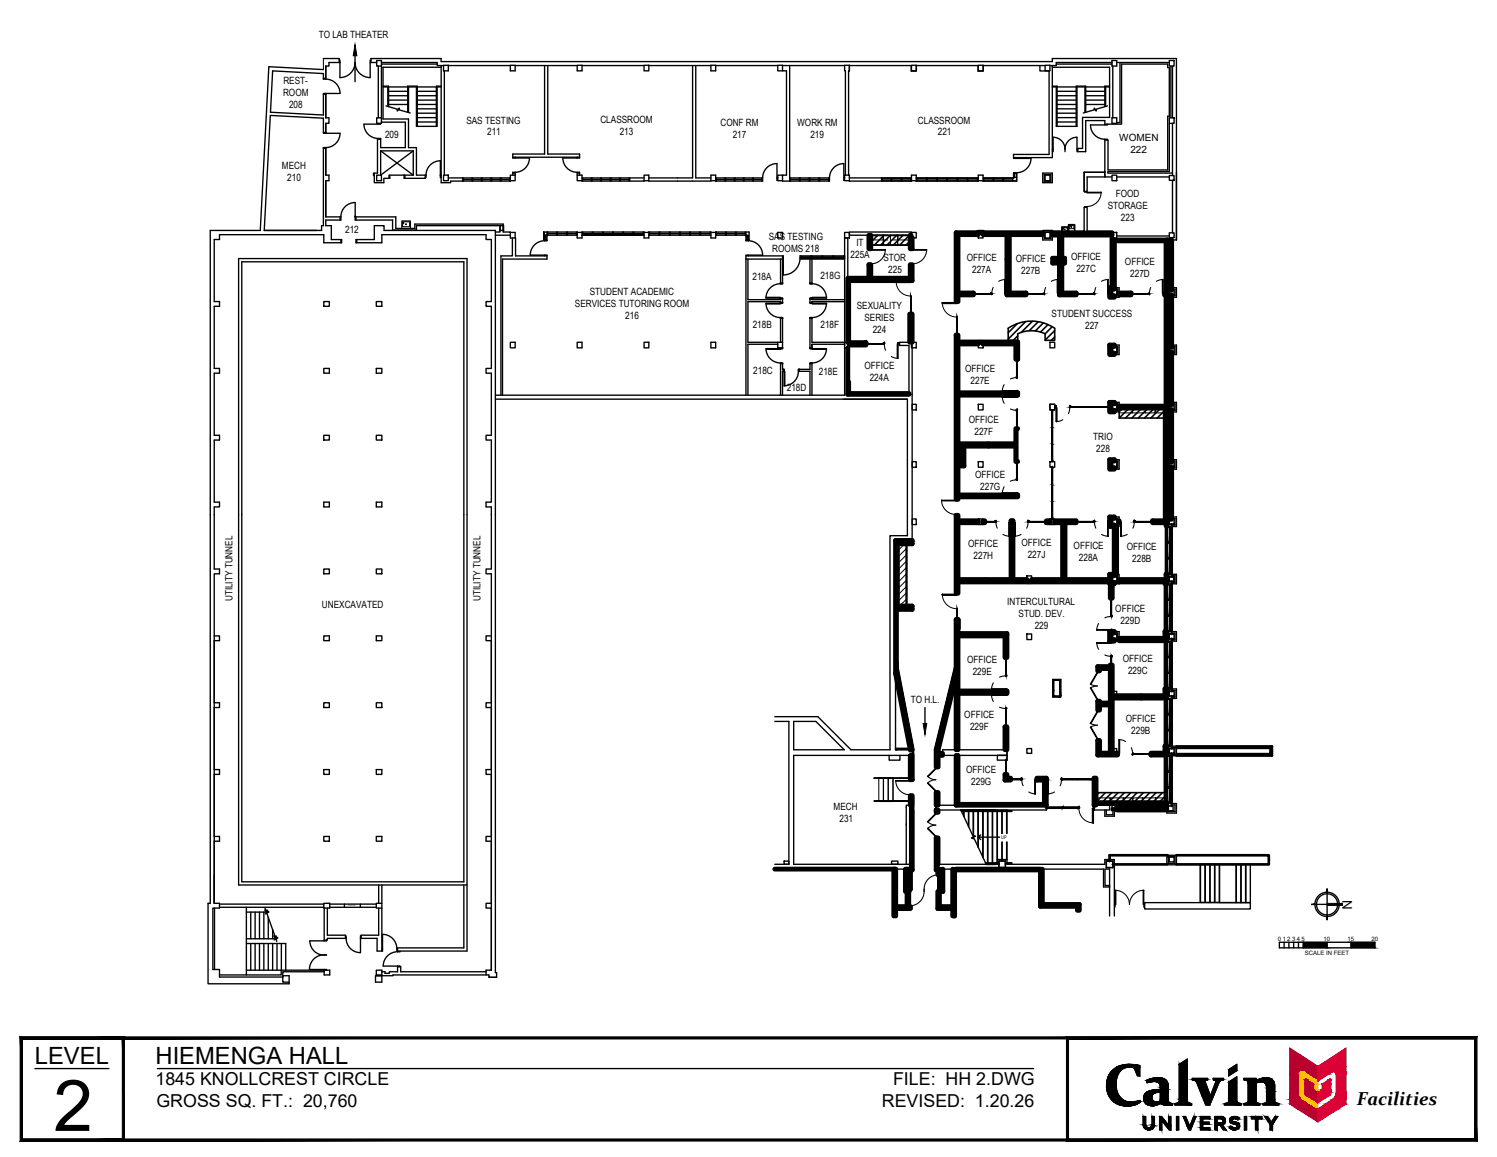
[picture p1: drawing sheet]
<svg xmlns="http://www.w3.org/2000/svg" width="279mm" height="216mm" viewBox="0 0 279 216" stroke-linecap="round" stroke-linejoin="round" font-family="sans-serif">
<defs><g id="words">
<text font-size="13.3" x="10" y="211">2</text>
<g font-size="4.4">
<text x="6.5" y="198.5">LEVEL</text>
<text x="29" y="198.5">HIEMENGA HALL</text>
</g>
<text font-size="3.5" x="253.3" y="206.2">Facilities</text>
<g font-size="3.3">
<text x="29" y="202.5">1845 KNOLLCREST CIRCLE</text>
<text x="166.7" y="202.5">FILE: HH 2.DWG</text>
<text x="29.2" y="206.6">GROSS SQ. FT.: 20,760</text>
<text x="164.6" y="206.6">REVISED: 1.20.26</text>
</g>
<text font-size="2.5" x="250.6" y="167.9" transform="rotate(90 250.6 167.9)">N</text>
<g font-size="1.9">
<text x="59.5" y="7.1">TO LAB THEATER</text>
<text x="52.8" y="18">ROOM</text>
<text x="52.9" y="15.7">REST-</text>
<text x="54" y="20.2">208</text>
<text x="87" y="23.1">SAS TESTING</text>
<text x="112.1" y="23">CLASSROOM</text>
<text x="134.5" y="23.5">CONF RM</text>
<text x="148.8" y="23.5">WORK RM</text>
<text x="171.3" y="23.1">CLASSROOM</text>
<text x="71.9" y="25.7">209</text>
<text x="90.9" y="25.3">211</text>
<text x="115.7" y="25.3">213</text>
<text x="136.7" y="25.8">217</text>
<text x="151.3" y="25.7">219</text>
<text x="175" y="25.3">221</text>
<text x="208.9" y="26.3">WOMEN</text>
<text x="211" y="28.6">222</text>
<text x="52.6" y="31.5">MECH</text>
<text x="53.6" y="33.8">210</text>
<text x="206.7" y="38.9">STORAGE</text>
<text x="208.2" y="36.7">FOOD</text>
<text x="209.2" y="41.1">223</text>
<text x="64.4" y="43.4">212</text>
<text x="143.5" y="44.7">SAS TESTING</text>
<text x="144.1" y="47">ROOMS 218</text>
<text x="159.8" y="46">IT</text>
<text x="140.4" y="52.2">218A</text>
<text x="153.1" y="52.1">218G</text>
<text x="158.8" y="48.2">225A</text>
<text x="164.9" y="48.7">STOR</text>
<text x="165.8" y="50.9">225</text>
<text x="180.4" y="48.7">OFFICE</text>
<text x="181.4" y="50.9">227A</text>
<text x="189.6" y="48.9">OFFICE</text>
<text x="190.6" y="51.1">227B</text>
<text x="199.9" y="48.5">OFFICE</text>
<text x="200.9" y="50.8">227C</text>
<text x="210" y="49.5">OFFICE</text>
<text x="211" y="51.7">227D</text>
<text x="107.3" y="57.3">SERVICES TUTORING ROOM</text>
<text x="110.1" y="55.1">STUDENT ACADEMIC</text>
<text x="116.7" y="59.6">216</text>
<text x="159.9" y="57.6">SEXUALITY</text>
<text x="161.3" y="59.8">SERIES</text>
<text x="196.3" y="59.1">STUDENT SUCCESS</text>
<text x="140.5" y="61.3">218B</text>
<text x="153.1" y="61.1">218F</text>
<text x="162.9" y="62.1">224</text>
<text x="202.5" y="61.3">227</text>
<text x="140.6" y="69.7">218C</text>
<text x="152.8" y="70">218E</text>
<text x="161.3" y="68.9">OFFICE</text>
<text x="162.3" y="71.2">224A</text>
<text x="180.1" y="69.4">OFFICE</text>
<text x="181.2" y="71.6">227E</text>
<text x="146.9" y="73">218D</text>
<text x="180.8" y="78.9">OFFICE</text>
<text x="181.9" y="81.2">227F</text>
<text x="204" y="82">TRIO</text>
<text x="182" y="89.2">OFFICE</text>
<text x="204.6" y="84.3">228</text>
<text x="183" y="91.4">227G</text>
<text x="190.6" y="101.9">OFFICE</text>
<text x="180.7" y="102">OFFICE</text>
<text x="181.7" y="104.3">227H</text>
<text x="191.8" y="104.2">227J</text>
<text x="200.4" y="102.4">OFFICE</text>
<text x="201.4" y="104.6">228A</text>
<text x="210.3" y="102.6">OFFICE</text>
<text x="211.3" y="104.9">228B</text>
<text x="43.4" y="112.2" transform="rotate(-90 43.4 112.2)">UTILITY TUNNEL</text>
<text x="60.1" y="113.5">UNEXCAVATED</text>
<text x="89.7" y="112.2" transform="rotate(-90 89.7 112.2)">UTILITY TUNNEL</text>
<text x="188" y="112.9">INTERCULTURAL</text>
<text x="190.1" y="115.1">STUD. DEV.</text>
<text x="193.1" y="117.4">229</text>
<text x="208.2" y="114.1">OFFICE</text>
<text x="209.2" y="116.4">229D</text>
<text x="180.5" y="123.6">OFFICE</text>
<text x="181.5" y="125.9">229E</text>
<text x="209.6" y="123.6">OFFICE</text>
<text x="210.5" y="125.8">229C</text>
<text x="170" y="131.1">TO H.L.</text>
<text x="180" y="134">OFFICE</text>
<text x="181" y="136.2">229F</text>
<text x="210.1" y="134.7">OFFICE</text>
<text x="211.1" y="137">229B</text>
<text x="180.3" y="144.3">OFFICE</text>
<text x="181.3" y="146.6">229G</text>
<text x="155.6" y="151.2">MECH</text>
<text x="156.7" y="153.4">231</text>
</g>
<g font-size="1.1">
<text x="238.5" y="175.6">0</text>
<text x="239.4" y="175.7">1</text>
<text x="240.3" y="175.7">2</text>
<text x="241.1" y="175.6">3</text>
<text x="242.1" y="175.7">4</text>
<text x="242.9" y="175.6">5</text>
<text x="243.6" y="178.3">SCALE IN FEET</text>
<text x="247" y="175.6">10</text>
<text x="251.5" y="175.6">15</text>
<text x="256" y="175.6">20</text>
</g>
<text font-size=".9" x="186.9" y="156.5">UP</text>
<text font-size=".3" x="65" y="169.1">OPENING</text>
</g></defs>
<!-- layer: 0 -->
<g fill="none" stroke="#000" stroke-width=".25">
<path d="M238.8 175.8h17.8v1.1h-17.8zM239.7 175.8v1.1M240.6 175.8v1.1M241.4 175.8v1.1M242.3 175.8v1.1M243.2 175.8v1.1M245.4 168.8h2.3M247.7 166.5v4.5M247.7 175.8v1.1M252.1 175.8v1.1"/>
<circle cx="247.7" cy="168.8" r="1.97"/>
<circle cx="247.7" cy="168.8" r="2.27"/>
</g>
<g fill="#000" stroke="#000" stroke-width=".19">
<path d="M244.8 168.8h.6v-.1zM244.8 168.7h.6l-.6 .1z"/>
<path d="M247.6 165.9v.6h.1zM247.6 165.9h.1v.6z"/>
<path d="M247.7 168.6v.4l2.9-.4zM247.7 169l2.9-.4v.4z"/>
<path d="M243.2 175.8l4.5 1.1v-1.1zM243.2 175.8l4.5 1.1h-4.5z"/>
<path d="M247.6 171l.1 .6v-.6zM247.6 171l.1 .6h-.1z"/>
<path d="M252.1 175.8l4.5 1.1v-1.1zM252.1 175.8l4.5 1.1h-4.5z"/>
</g>
<!-- layer: A-WALL-FULL -->
<g fill="none" stroke="#000" stroke-width=".25">
<path d="M60.4 14.6v.2h.4v-.2h-.4v-.9l-9.5-.5-.4 7.7 9.9 .6v-3.9M60.4 13l-10.2-.6-1.6 30.6h-9.4v125.6h-.4v15h15.2v-1.5h-1.2v1.2h1.2M60.4 10.9h2.9v.8M60.8 17.4v4.6h.6v1h-.6v1.9h-.4v-.2h.4v.2h2.7a2.67 2.67 0 0 1-2.7 2.6v5.2h.6v1h-.6v6.8h2.8M60.8 17.4h-.4v.2h.4M63.3 11.2h.1v.5M63.4 11.7h-2v.6h-.6v2.5a2.67 2.67 0 0 1 2.7 2.6h-2.7M69.1 11.7h1.2M69.2 11.2h-.1v3.3a2.82 2.82 0 0 1-2.8-2.8 2.82 2.82 0 0 1-2.9 2.8v-2.8M69.2 11.7v-.8h13.1v.6h114.1v-.6h23.2v33.9h-12M70.3 11.3h.9v1h-.9zM70.6 12.3v9.7"/>
<path d="M71.2 11.7h10.4v.5h1.2M71.2 12h10.4M71.2 12.3v9.7M71.5 16.1h1v3.8M71.5 16.2h.9v3.7M72 19.8l2.2 .6-.1 .3 .4-.5v.3l2 .6M72.5 16.2h3.6M72.5 18.7h3.6M72.5 19.5h3.6M72.5 17h3.6M72.5 17.9h3.6M77.9 16.2h3.5"/>
<path d="M77.9 18.7h3.5M77.9 19.5h3.5M77.9 17h3.5M77.9 17.9h3.5M82.3 12.2v21.9h1.8v-.3h11.2v-1.1h.8M82.3 16.2h-.7v7.4h-3.9v-7.4h-1.5v4.8M82.3 16.1h-.9v7.5M82.3 12.6h-10.8v9.6h4.7v5.3h1.5v5.2h1.8M82.8 12.2h.9v1h-.9zM82.9 13.2v19.5M83.7 12.2h11.6M95.3 12.2h.8v1h-.8z"/>
<path d="M96.1 12.2h11.6M101.6 12.2v16.5h-5.9v.8h3.1a2.67 2.67 0 0 1-2.7 2.7M102.2 12.2v16.5h6v.8h-.5v-.2h-12M107.7 12.2h.9v1h-.9zM108.6 12.2h11.6M120.2 12.2h.9v1h-.9zM121.1 12.2h11.6M129.3 12.2v21h-8.2M129.9 12.2v21h2.8M132.7 12.2h.9v1h-.9zM133.6 12.2h11.6M146.1 13.2h-.9v-1h.9v1h.7v19.5h-.7v1.1h8.7v-.6h-7.4"/>
<path d="M146.1 12.2h11.5M147.4 12.2v21.6M158.5 13.2v-1h-.9v1h.2v19.5M170.1 12.2v1.1h.9v-1.1M170.1 12.2h-11.6v1.1h-.1v19.4M170.1 12.2h.9v1h-.9zM171 12.2h11.6M182.5 12.2v1.1h1v-1.1M182.6 12.2h.9v1h-.9zM183.5 12.2h11.6M194.1 12.2v1h1.7M195.1 12.2h.9v1h-.9z"/>
<path d="M195.8 13.2v15.6h-6.6v.8h.6M196.4 12.6h10.7v9.3h-5.1v5.8h-.8v.6h-.2v-.5M196.4 16.1h.9v7.5M196.4 16.2h.7v7.4h3.9v-7.4h1.5v4.8M196.4 12.2v17.2h-7.2M197.1 12h10.4M197.3 16.2h3.6M197.3 18.7h3.6M197.3 19.5h3.6M197.3 17h3.6M197.3 17.9h3.6M202.6 16.2h3.6"/>
<path d="M202.6 18.7h3.6M202.6 19.5h3.6M202.6 17h3.6M202.6 17.9h3.6M206.7 19.8l-2.2 .6 .1 .3-.4-.5 .1 .3-2.1 .6M207.1 16.1h-.9v3.8M207.1 16.2h-.7v3.7M207.5 11.7h-10.4v.5h-1.1M207.5 11.3h.9v1h-.9zM207.7 12.3v9.7M208.4 11.7h9.8M209 11.7v11.2h-.6"/>
<path d="M218.2 11.3h.9v1h-.9zM218.5 12.3v9.7M218.8 12.3v9.7M60.4 24.7v-2.6l-9.9-.6-1.2 21.5h10.7v-.9h.4v-14.6h.4v.2h-.4M67.9 23.2a2.67 2.67 0 0 0 2.7 2.6M67.9 23.2h2.7M69.9 32.3v1.8h1.7v-.8h1.1v-.6h4.4M70.3 32.7h.9v1h-.9zM70.3 22h.9v1h-.9zM70.6 23v.2h.4v-.2M71 26h-.5v6.3h-.8v.5h.2M71 28.2v4.5l6.1-4.5"/>
<path d="M71 28.2l6.1 4.5M71 28.2h6.1M71.2 22.8h4.4v4.7h-4.6v-1.7h-.4v.2M72.6 32.7v.6M75.4 32.7v.6h4v-.6M75.6 32.7v.6M76.1 21v-4.9h1.8v7.5M77.1 28.2v4.5M77.9 20.3h3.5M77.9 21.1h3.5M77.9 21.9h3.5M77.9 22.8h3.5"/>
<path d="M79.5 32.7v.4h-.1M79.5 32.7a2.67 2.67 0 0 1 2.7-2.7v2.7h.1h-.1v.4h.1M82.2 32.7h.1M82.8 32.7h.9v1h-.9zM83.7 33.2h11.6M86.3 33.2v.6M86.5 33.5h1.6M86.5 33.2v.6M88.1 33.2v.6M88.2 33.5h1.6M88.2 33.2v.6M89.8 33.2v.6"/>
<path d="M90 33.5h1.6M90 33.2v.6M91.6 33.2v.6M91.8 33.5h1.6M91.8 33.2v.6M93.4 33.2v.6M93.5 33.5h1.6M93.5 33.2v.6M95.1 33.2v.6M95.7 32.3h.4M96.1 32.7v1h-.8M96.1 32.2h-.4v.5"/>
<path d="M96.1 29.3v.2M96.1 32.2v.5M105.1 29.5a2.67 2.67 0 0 0 2.6 2.7M107.7 32.3h.5M107.7 32.2h.5v.5M107.7 32.2v.5M108.2 29.3h-.5v.2h-2.6M108.6 33.7h-.9v-1h.9v1.1h11.6v-1.1h.9v1.1l11.6-.1M108.6 33.2h11.6M108.8 33.5h1.6M108.8 33.2v.6M110.4 33.2v.6"/>
<path d="M110.5 33.5h1.6M110.5 33.2v.6M112.1 33.2v.6M112.3 33.5h1.6M112.3 33.2v.6M113.9 33.2v.6M114 33.5h1.6M114 33.2v.6M115.6 33.2v.6M115.8 33.5h1.6M115.8 33.2v.6M117.4 33.2v.6"/>
<path d="M117.5 33.2v.6M120.2 33.7h.9M132.7 33.7h.9M133.6 33.2h8.7v.6h-8.7v-1.1h-.9v1M133.7 33.5h1.6M133.7 33.2v.6M135.3 33.2v.6M135.4 33.5h1.6M135.4 33.2v.6M137 33.2v.6M137.2 33.5h1.5M137.2 33.2v.6"/>
<path d="M138.7 33.2v.6M138.9 33.5h1.6M138.9 33.2v.6M140.5 33.2v.6M140.6 33.5h1.6M140.6 33.2v.6M142.2 33.2v.6M142.3 33.2a2.67 2.67 0 0 1 2.7-2.7v3.1h.2M145 33.2h.2M146.1 32.7h-.9v1h.9M147.5 33.5h1.7M147.5 33.2v.6"/>
<path d="M149.2 33.2v.6M149.4 33.5h1.6M149.4 33.2v.6M151 33.2v.6M151.2 33.5h1.6M151.2 33.2v.6M152.8 33.2v.6M153 33.5h1.7M153 33.2v.6M154.7 33.2v.6M154.8 33.2a2.67 2.67 0 0 1 2.7-2.7v3.1h.1M157.5 33.2h.1"/>
<path d="M158.5 33.2h11.6M164.5 33.2v.6M164.7 33.3h1.6M164.7 33.2v.6M166.3 33.2v.6M166.4 33.3h1.8M166.4 33.2v.6M168.2 33.2v.6M168.3 33.3h1.7M168.3 33.2v.6M170 33.2v.6M171 33.2h11.6"/>
<path d="M171.2 33.3h1.7M171.2 33.2v.6M172.9 33.2v.6M173.1 33.3h1.7M173.1 33.2v.6M174.8 33.2v.6M175 33.3h1.7M175 33.2v.6M176.7 33.2v.6M176.9 33.3h1.7M176.9 33.2v.6M178.6 33.2v.6"/>
<path d="M178.8 33.3h1.7M178.8 33.2v.6M180.5 33.2v.6M180.7 33.3h1.7M180.7 33.2v.6M182.4 33.2v.6M183.6 33.3h1.7M183.6 33.2v.6M185.3 33.2v.6M185.5 33.3h1.7M185.5 33.2v.6M187.2 33.2v.6"/>
<path d="M187.3 33.3h1.7M187.3 33.2v.6M189 33.2v.6M189.2 32.2v1h-5.7M189.2 33.1h.5M189.2 32.4h.5M189.3 32.4v.7M189.4 32.4v.7M189.7 32.2v1.6h-25.2M189.8 32.2v1.6h-6.3v-1.1h-.9v1.1h-11.6v-1.1h-.9v1.1h-11.6v-1.1h-.9v1h.9M189.8 32.2h-.6v1M189.8 29.6h2.6"/>
<path d="M189.8 29.4v.2M192.4 29.6a2.67 2.67 0 0 1-2.6 2.6M194.6 32.3h1.8v1.8h-1.8zM194.9 32.6h1.2v1.2h-1.2zM195.1 32.7h.9v1h-.9zM196.4 27.8h.2M196.6 27.8v.5h-.2M197.3 20.3h3.6M197.3 21.1h3.6M197.3 21.9h3.6M197.3 22.8h3.6M198.8 27.8a2.23 2.23 0 0 0-2.3-2.2l.1 2.2"/>
<path d="M198.8 27.8v.5M198.8 27.8a2.23 2.23 0 0 1 2.2-2.2v2.2M201 27.8h.2M202.3 32.2v3.5h.6v-2.7h4.6M202.3 32.2v3.5M202.3 32.2h3.9M202.6 21v-4.9h-1.7v7.5M206.2 26a2.67 2.67 0 0 1-2.7-2.7h2.7v-.8h-3.6v5.8h-1.4M206.2 23.2h3.1v-11.2h8.6v.6h.3v9.1h-.3v10h-11.1v-5.6h-.6M206.2 32.2h.1M206.2 26v7M206.2 26h.5v.1"/>
<path d="M206.7 23.2v.1h-.5M207.5 32.7h.9v1h-.9zM207.5 22h.9v1h-.9zM208.4 33h9.8M218.2 22h.9v1h-.9zM218.2 32.8h.9v.8h-.9zM218.2 23v9h-11.4v.3h12M218.8 23v9.8M218.8 33.6v9.8M45.1 48.9h41.5v115.6h-41.5zM60.4 56.3h1.1v.9h-1.1zM63.5 40.5v.6"/>
<path d="M63.6 40.5v.6h-2.8v1h1v2.6h2v.6h-3.4v-1.5h-19.4v.9h-1v11.6h1v.9h-1v11.5h1v.9h-1v11.6h1v.9h-1v11.6h1v.9h-1v11.6h1v.9h-1v61.5v-11.6h1v-.9h-1v-11.6h1v-.9h-1v-11.6h1v-.9h-1v-11.6h1v-.8h-1M63.6 44.7v.6M63.6 40.5a2.67 2.67 0 0 1 2.7-2.7v2.7M66.3 40.5v-.2v.8h7v1.8h4.4v-.8h15.6v1.2h-.8M66.3 40.5h7.6v2.1h3.5v-.8h16.5v1.5l1.4 .1M66.4 40.5v.6M66.6 44.7v.6M70.2 56.3h1.1v.9h-1.1zM92.5 43.9h2.8M93.9 42.1h-.6v.9h.6M93.9 42l.1 1.1zM95.3 43.4h.8v1"/>
<path d="M95.3 43.4v1h.8M95.6 44.4v3.4h-2.1v25.9M96.1 44.4l.1 3.4h5.9M96.1 44.4h.1M101.5 44.4v-1.1v1.5h.6M101.5 43.3h6.2v1.1h.9v-1M101.6 44.9a2.67 2.67 0 0 0-2.6 2.7h2.6M101.6 47.8v-.2h.5v.7h-8.3v25.4M101.6 44h.5M101.8 44v.8M101.9 44v.8M102.1 43.3v1.6h-.5"/>
<path d="M102.2 43.6h1.7M102.2 43.3v.6M103.9 43.3v.6M104.1 43.6h1.6M104.1 43.3v.6M105.7 43.3v.6M105.9 43.6h1.7M105.9 43.3v.6M107.6 43.3v.6M107.7 43.4l12.5-.1v1.1h.9v-1M107.7 43.9h-6.1v1M108.8 43.6h1.7"/>
<path d="M108.8 43.3v.6M110.5 43.3v.6M110.7 43.6h1.7M110.7 43.3v.6M112.4 43.3v.6M112.6 43.6h1.7M112.6 43.3v.6M114.3 43.3v.6M114.5 43.6h1.7M114.5 43.3v.6M116.2 43.3v.6M116.4 43.6h1.7"/>
<path d="M116.4 43.3v.6M118.1 43.3v.6M118.3 43.6h1.8M118.3 43.3v.6M120.1 43.3v.6M120.2 43.9h-11.6h11.6M120.2 43.4l12.5-.1v1.1h.9v-1.1h6.2v1.5h-.6M121.1 43.9h11.6M121.2 43.6h1.8M121.2 43.3v.6M123 43.3v.6M123.2 43.6h1.7"/>
<path d="M123.2 43.3v.6M124.9 43.3v.6M125.1 43.6h1.7M125.1 43.3v.6M126.8 43.3v.6M127 43.6h1.7M127 43.3v.6M128.7 43.3v.6M128.9 43.6h1.7M128.9 43.3v.6M130.6 43.3v.6M130.8 43.6h1.7"/>
<path d="M130.8 43.3v.6M132.5 43.3v.6M132.7 43.4h.9M133.6 43.9h6.1v1M133.7 43.6h1.7M133.7 43.3v.6M135.4 43.3v.6M135.6 43.6h1.7M135.6 43.3v.6M137.3 43.3v.6M137.4 43.6h1.7M137.4 43.3v.6"/>
<path d="M139.1 43.3v.6M139.2 47.8h7v.4h-.1M139.2 48.3h6.9M139.2 43.3v1.6h.5M139.2 48.3v25.4M139.2 44h.5M139.4 44v.8M139.5 44v.8M139.6 48.3v7.6h6.1v-.1M139.7 44.9a2.67 2.67 0 0 1 2.6 2.7h-2.6M139.7 47.8v-.2h-.5v.7M143 56.6a2.67 2.67 0 0 0 2.6 2.7"/>
<path d="M143 55.5h2.6v.1h-2.6zM143 56.6h2.6v.1h-2.6zM145.2 43.4h.9v1h-.9zM145.5 55.6h.6v.2h-.5M145.6 52.9a2.67 2.67 0 0 0-2.6 2.7M145.6 52.8h.5v.1h-.5zM145.6 56.4h.5v.2h-.6M145.6 59.3h.5v.1h-.5zM145.7 56.4v-.1h-6.1v7.6h5.6M145.7 48.3v4.6M145.7 59.3v4.6M146.1 47.8v5.1"/>
<path d="M146.1 55.8v.6M146.1 59.3v4.6M149.3 48.2a3.1 3.1 0 0 1-3.1 3.1v-3.1M149.3 47.8h8.3v.4h-8.3zM149.5 48h1.9M149.5 47.8v.5h8.1M151.1 52.8h.5v.1h-.5zM151.1 59.3h.5v.1h-.5zM151.2 48.3v4.6M151.2 55.8v.6M151.2 59.3v5.6M151.4 47.8v.4"/>
<path d="M151.5 48h1.9M151.5 47.8v.4M151.5 59.3v4.6h6.1M151.5 55.8v.1h6.1M151.5 48.3v4.6M151.6 52.9a2.67 2.67 0 0 1 2.7 2.7M151.6 55.5h2.7v.1h-2.7zM151.6 56.4h-.5v.2h.6M151.6 56.6h2.7v.1h-2.7zM151.7 55.6h-.6v.2h.5M153.4 47.8v.4M153.6 48h1.8"/>
<path d="M153.6 47.8v.4M154.3 56.6a2.67 2.67 0 0 1-2.7 2.7M155.4 47.8v.4M155.6 48h1.9M155.6 47.8v.4M157.5 47.8v.4M157.6 43.4h.9v1h-.9zM157.6 56.3h-6.1v.1M158.2 52.3h11.7v.1M158.3 52.3v11.6M158.3 52.3l11.5 .1M158.4 52.3v11.6"/>
<path d="M158.5 43.3h11.6v.6h-11.6zM162.2 49.4v2.6h-4M162.2 49.4v2.6h-4v-7.6h-.6v20.1M162.2 43.9v2.5M162.5 49.4v2.6h7.4v-2.6M162.5 52h7.4M162.5 43.9v2.5M169.8 58.6v5.3M169.9 46.4h.4M169.9 58.6v5.3M169.9 43.9v2.5M170.1 43.4h.9v1h-.9z"/>
<path d="M170.1 58.6v5.3M170.2 44.4v2M170.2 49.4l-.1 3M170.2 58.6v5.3M178.8 43.8h3.8M181.7 54.7h-2.9v-11h3.8v-.2h-4.1v12.8M181.7 55h-2.9v1.3M182.6 43.4h.9v1h-.9zM183.5 43.8h4.5v10.9M187.9 55h3.6M194.6 43h1.8v1.8h-1.8zM194.6 43.5h-11.1v.2h4.5v11h-.1"/>
<path d="M194.6 43.8h-6.3v10.9M194.6 43.7h-6.3v11h3.2M194.9 43.3h1.2v1.2h-1.2zM195.1 43.4h.9v1h-.9zM196.4 43.5h5.9v-4.8h.6v4.8h4.6M196.4 43.8h1.4v4.4M196.5 48.2h2.2v.9h-2.2zM196.6 48.3l2 .6M197.7 55h3.2M197.8 49.1v5.6M197.8 49.1v5.6h-.1M198.1 49.1v5.6h2.8"/>
<path d="M198.1 49.1v5.6M198.6 48.3v.6h-2v-.6h2l-2 .6M207.5 54.1h.9v.9h-.9zM207.5 43.4h.9v1h-.9zM207.5 43.8h-9.4v4.4M207.5 53.7h1.4v1.8h-.9M207.6 44.4v9.3M207.9 44.8v8.9M208 44.8v8.9M208 44.9h9.7v9.8h-.4M208 54h.6v1.2h-.6M208.4 44h9.8"/>
<path d="M208.9 54.7h2.2M208.9 55h2.2M217.3 55h.4v20.8h-8.9v.3h8.7v21.1M218.2 54.1h.9v.9h-.9zM218.2 43.4h.9v.9h-.9zM218.2 44.8v9.3M218.2 55v9.8M218.4 44.8v9.3M218.4 55v9.8M218.7 55.2h.6v-1.2h-.6v-.3h.9v1.8h-.9M60.4 68.7h1.1v.9h-1.1zM70.2 68.7h1.1v.9h-1.1z"/>
<path d="M92.5 74.5h76.9M95.3 63.9h.8v1h-.8zM107.7 63.9h.9v1h-.9zM120.2 63.9h.9v1h-.9zM132.7 63.9h.9v1h-.9zM143 65.1h2.6v.1h-2.6zM143 65.1a2.67 2.67 0 0 0 2.6 2.6M145.2 63.9h.9v1h-.9zM145.2 64.2h-5.6v9.5M145.6 63.9h.5M145.6 64.9h.5v.2h-.6M145.6 67.7h.5v.2h-.5z"/>
<path d="M145.7 67.9v5.8M146.1 67.9v1h.1M146.2 69.3v-.4h.1v.6M146.2 69.3h-.1v4.4h-53.6M146.3 69.3h.2v2.7h-.2zM149 69.3a2.67 2.67 0 0 1-2.7 2.7M149 68.9h.2v.4h-.2zM149.2 69.3h2v4.4M151.1 67.7h.5v.2h-.5zM151.2 67.9v1h-2M151.5 67.9v5.8M151.6 64.9h-.5v.2h.6"/>
<path d="M151.6 65.1h2.7v.1h-2.7zM154.3 65.1a2.67 2.67 0 0 1-2.7 2.6M157.4 74.5h12v25.5h-3.3v39.9h-7.3l-6.2-6.2h-8M157.6 63.9h.9v1h-.9zM157.6 64.2h-6.1v.7M158.2 64.9h-.6v8.8h-11.5M158.3 64.9v8.6h11.4M158.4 64.9v8.5h11.3M158.5 64h3.1M158.5 64.3h3.1M158.5 63.9h3.1M161.6 64.4h-3.1"/>
<path d="M170.1 63.9h.9v1h-.9zM170.2 75.4h.8v1.1h-.8zM170.2 73.6h-.5v-9.1h-1.8v-.6h2.3v36.9M178.5 62.5v30.7M178.8 62.5v1.4h3.8M178.8 73.7h10.8M178.8 73.3h10.8M182.6 63.9h.9v1h-.9zM182.6 75.4h.9v1.1h-.9zM182.6 64.1h-3.8v9.3h10.8v-.1M183.5 63.9h6.4v3.1M183.5 64.1h6.1v2.9"/>
<path d="M189.6 73.7v-.1h-10.8v9.3h10.8v-2.9M189.9 73.3v.4M189.9 80v6.1M196 75.4h.9v1.1h-.9zM196 63.9h.9v1h-.9zM207.5 75.5h.9v.9h-.9zM207.5 64.8h.9v.9h-.9zM208 75.1h.9v1.8h-.9v-.3h.6v-1.2h-.6M208 64.7h.6v1.2h-.6M208 64.4h.9v1.8h-.9M218.2 75.5h.9v.9h-.9zM218.2 64.8h.9v.9h-.9z"/>
<path d="M218.2 65.7v9.8M218.2 76.4v9.8M218.4 65.7v9.8M218.4 76.4v9.8M218.7 64.4h.9v1.8h-.9M218.7 75.1h.9v1.8h-.9M218.7 64.7h.6v1.2h-.6M218.7 75.4h.6v1.2h-.6M60.4 81.2h1.1v.9h-1.1zM60.4 93.7h1.1v.9h-1.1zM70.2 81.2h1.1v.9h-1.1zM70.2 93.7h1.1v.9h-1.1z"/>
<path d="M170.2 86.1h.8v1.1h-.8zM170.2 96.8h.8v1.1h-.8zM178.5 96.2v14.5M178.8 96.2v1h3.8v.3h-3.8v10.7h9.9v-10.7M178.8 83.2h.8v3.4h-.8zM178.8 83.2h.8M178.8 97.5h3.8M178.8 82.8h10.8M182.6 86.1h.9v1.1h-.9zM182.6 96.8h.9v1.1h-.9zM183.5 97.5h.3M183.5 97.2h.3"/>
<path d="M183.8 97.2h-.3v.3h.3M188.7 97.2h.4M189.1 97.5l-.1 10.7h2.7M189.6 83.2h-9.7v3.8h-1.1v5.4h11.1M189.6 86.1v-2.9h-9.7v3.7h-1.1v5.5h11.1M189.9 92.7h-11.1v.5M195.3 97.2h.7v.3h-.7M195.3 97.5h.7M195.3 97.2h.7M196 86.1h.9v1.1h-.9zM196 96.8h.9v1.1h-.9zM196.9 97.5h1.5v10.7h-5.9"/>
<path d="M196.9 97.2h4M200.9 97.5h-2.2v10.7h8.4M200.9 97.2h-4v.3h1.5v10.7h-5.9M207.5 96.9h.9v.9h-.9zM207.5 86.2h.9v.9h-.9zM208 96.5h.9v1.8h-.9v-.3h.6v-1.3h-.6M208 96.7h.1M208 85.8h.9v1.8h-.9v-.3h.6v-1.3h-.6zM208 98.3v8.9M208.3 98.3v8.9M208.4 98.3v8.9M208.9 97.5h.1"/>
<path d="M208.9 97.2h.1M215.1 97.5h2.7M215.1 97.2h2.7M217.7 97.5v.6M218.2 96.9h.9v.9h-.9zM218.2 86.2h.9v.9h-.9zM218.2 87.1v9.8M218.4 87.1v9.8M218.7 96.5h.9v1.8h-.9v-.3h.6v-1.3h-.6M218.7 85.8h.9v1.8h-.9M218.7 86h.6v1.3h-.6M60.4 106.2h1.1v.9h-1.1z"/>
<path d="M60.4 118.7h1.1v.8h-1.1zM70.2 106.2h1.1v.9h-1.1zM70.2 118.7h1.1v.8h-1.1zM91.7 106.2h-1v.9h1v73.9M91.7 106.1v-11.5h-1v-.9h1v-11.6h-1v-.9h1v-11.6h-1v-.9h1v-11.5h-1v-.9h1v-11.6h-1v-.9h-19.4v1.5h-4.9v-.6h3.5v-2.6h1.8v.9h20.8v138.5h.2v.9h-1.5v-.5h-17.9v.2h-3.1M91.7 118.7h-1v.8h1M167.3 113.3v.2M170.1 101h-2.8v.3M170.2 101v.4h-2.9v11.7h2.9v.6h-2.9v11.2v-.1l2.9 15.1h-.3l-2.7-14.4-.1 14.4h3.2v1.1h-22.2v20.3h21.9v-10.1h.3v-.9M178.5 115.6v9l-3.7 15.3v3.2M178.8 115.6v2.7h9.1v4.4M178.8 118.3h9.1"/>
<path d="M178.8 115.6v2.6h9.1v4.5M178.8 118.6h8.8M178.8 108.5h28.3M178.8 108.2h9.9M178.8 108.6v2.1M189.1 108.2h2.6M191.7 107.5h.8v1h-.8zM191.7 118.3h.8v1h-.8zM191.7 108.5h-12.9v2.2M192.5 108.5h14.6M207.1 108.1v.5M207.2 119.6h.4"/>
<path d="M207.3 119.6h.1M207.3 108.9v2.7M207.5 118.3h.9v.9h-.9zM207.5 107.6h.9v.9h-.9zM207.5 119.6h.1M207.5 108.9v2.7M207.6 108.9h-.4v2.7M208 118.1h.1M208 117.9h.9v1.7h-.9v-.2h.6v-1.3h-.6M208 107.2h.9v1.7h-.9v-.2h.6v-1.3h-.6M208 107.4h.1M208.9 119.1h8.6"/>
<path d="M208.9 119.5h8.8M208.9 108.5h8.6v.5M208.9 108.5h8.6M208.9 108.2h8.7M217.5 117.9v1.3h-8.6M217.7 107.2v1h-8.8M217.7 108.5h.1M217.8 108.5l-.1 .1M218.2 118.3h.9v.9h-.9zM218.2 107.6h.9v.9v-.9h-.9v.9h.9h-.9zM218.7 107.2h.9v1.7h-.9v-.2h.6v-1.3h-.6zM218.7 117.9h.9v1.7h-.9v-.2h.6v-1.3h-.6z"/>
<path d="M60.4 131.1h1.1v.9h-1.1zM70.2 131.1h1.1v.9h-1.1zM91.7 131.1h-1v.9h1v11.6h-1v.9h1M144.6 134.6h2.6v26.7h-2.6M148.1 134.6h4.2l5.3 5.3h-9.5zM167.1 139.7h.3v.2h-.3zM175.9 139.9h12v1.9h-1.7v-.8h1.7h-12zM178.5 139.9v-14.1l-3.5 14.2v.6h.9M178.8 129.3h8.8M178.8 129h8.8M187.6 122.7v-4.1h-8.8v10.4h8.8v-.1M187.6 129.4v-.1h-8.8v10.6"/>
<path d="M187.6 135.6v4.3M187.9 128.9v.5M187.9 135.6v4.3M187.9 135.6v6.2M187.9 129.4h.1M191.7 139.7h.8v.9h-.8zM196.5 126.8h1.5v3.3h-1.5zM196.7 127h1.1v2.9h-1.1zM204.9 138.2v2.7h3.7M204.9 130.8v1.7M205.2 132.5v-1h2.1v9.1h-2.1v-2.4M205.2 125.2v-.5h2.1v6.5h-2.1v-.4"/>
<path d="M207.2 124.1v.3h-2.3v.8M207.3 124.1v.3h-2.4v.8M207.5 129h.9v.9h-.9zM207.5 139.7h.9v.9h-.9zM207.5 124.1v5.8h10v-1.3M207.6 130.2h10.1M208.4 129.9h9.1M217.5 139.2v1.4h-2.7M217.7 130.2h-10.2v10.4h1.1M218.2 129h.9v.9h-.9zM218.2 139.7h.9v.9h-.9zM218.7 128.6h.9v1.7h-.9v-.2h.6v-1.3h-.6z"/>
<path d="M218.7 139.2h.9v1.8h-.9v-.2h.6v-1.3h-.6zM60.4 156.1h1.1v.9h-1.1zM60.4 143.6h1.1v.9h-1.1zM70.2 156.1h1.1v.9h-1.1zM70.2 143.6h1.1v.9h-1.1zM91.7 156.1h-1v.9h1M165.9 141v.8h2.1v-.8M169.9 141v4.5M169.9 148.5v1.8M170.2 150.3h-1.1v11M170.2 141v4.5M170.2 148.5v2.2"/>
<path d="M170.2 151.2v11.1h-.3v3.6M174.8 151.6v-.4h.2v.4M174.8 156.3v4.9h.2v-4.9M174.8 147.9v2.4M175 147.9v2.4M175.1 151.2h4.2M175.9 140.9h-.9v2.2M178.4 150.3h-3.7v.9M178.5 141v9.3M178.8 141v9.1h16.2v-4.6h-1.5M179.3 151.2l2.3 4.7 .5 .1-.8 .4 .5 .1 2.3 4.8M179.4 151.3h9.4v.1h-9.3z"/>
<path d="M179.9 151.2v.1M179.9 151.4v.9M179.9 151.4v1M180.8 151.2v.1M180.8 151.4v2.8M180.8 151.4v2.9M181.6 151.4v5.1M181.6 151.2v.1M181.7 151.4v5.1M181.7 151.2v.1M182.5 151.2v.1M182.5 151.4v6.6"/>
<path d="M182.6 151.2v.1M182.6 151.4v6.7M182.6 156.2l.4 .5M183 155.8l-.4 .4h5.3M183.4 151.2v.1M183.4 151.4v8.5M183.5 151.2v.1M183.5 151.4v8.6M184.3 151.2v.1M184.3 151.4v9.6M184.4 151.2v.1M184.4 151.4v9.6"/>
<path d="M185.2 151.2v.1M185.2 151.4v9.6M185.3 151.2v.1M185.3 151.4v9.6M186.1 151.2v.1M186.1 151.4v9.6M186.2 151.4v9.8l-11.1 .1M186.2 151.2v.1M187 151.2v.1M187 151.4v9M187.6 144.5v1h1M187.9 151.2v.1"/>
<path d="M187.9 151.4v9M187.9 144.5v.8h.7M187.9 144.5v.7h.7M187.9 151.4v9.9h18.3v-.9h1.8v10.5M187.9 141.8h.1M188.6 145.2h.1M193.5 145.2h.1M193.5 145.3h1.8M193.5 145.2h1.8M195.3 150.3v.9l-16-.1 8.6 .1M195.3 145.2h.1M195.3 145.5l-.1 4.8"/>
<path d="M204.2 150.3h2.9v.9h-2.9zM204.2 145.2h.4v2.7M204.2 145.2h.1M204.2 145.2v5h.3l.1-.3v.3M204.5 145.2v4.6h13.2M204.6 150.2h.1M207.1 159.6v.8M207.5 149.9h.9v.9h-.9zM208.4 150.9v.3h-.7v.8h-1.2v-.8M208.4 150.7h9.3M208.4 150.9h9.3M214.8 140.9h2.6"/>
<path d="M214.8 140.9h3M217.4 150.3h.3M217.4 149.9l.1 .4M217.7 150.9h-9.7v1.4h-1.8v-1.1M217.7 140.5l.1 .1M217.8 150.7h.3v.8h1.2v-1.3h-.6v-.3h.9v1.8h-1.8zM217.9 159.6h1.7v1.8h-1.8v-1.5h.1zM218.1 150.4h.8v.9h-.8zM218.1 159.9h1.2v1.2h-1.2zM218.2 159.9h.9v.9h-.9zM40 163.2v5.4h1v.8h-1.3v11.5h1.3v1.4h11.8v-1h7.7M40 169.4v11.5"/>
<path d="M41 169.3h19.4M41 168.7h19.4M46 169.3v6.8M46 175.2h5.5M46 170.2h3.7M46.8 170.2v5M46.8 176.1v4.9M47.6 170.2v5M47.6 176.1v4.9M48.4 170.2v5M48.4 176.1v4.9M49.2 170.2v5"/>
<path d="M49.2 176.1v4.9M49.4 169.8l.6 .1-.5 .2 .7 .1-.7 .4M49.5 169.5l2.2 6.2M50.1 171.2v4M50.1 176.1v4.9M50.9 173.5v1.7M50.9 176.1v4.9M51.1 174.7h.5l-.4 .3h.7l-.7 .4M51.7 176.1v4.9M52.5 176.1v5.8h-11.5M60.4 168.6h1.1v.8h-1.1zM60.5 169.4v6.2"/>
<path d="M60.9 175.4v.2h-3.1a2.67 2.67 0 0 0 3.1 2.6 2.75 2.75 0 0 0-3.1 2.7M61.1 169.4v5.1h3.4v.6M61.5 169.3h8.7M61.5 168.7h8.7M64.3 168.7v.6M64.5 174.7h.1v.4M64.6 175.1h-3.5v.3h-.6M67.3 168.7v.6M67.3 175.1h3.1v2.4h1v-3.2a2.67 2.67 0 0 1 2.7 2.7M67.4 174.7h-.1v3.1a2.67 2.67 0 0 1-2.7-2.7M70.7 169.4v5.1h-3.3v.6M70.7 165.1v3.5"/>
<path d="M71.3 168.6h-1.1v.8h1.1M71.3 165.1v12.4M71.3 177h.1M74.2 177.6a2.67 2.67 0 0 0-2.7 2.7h3.1v.1M74.6 177.5v.1h-.4M86.6 165.1v11.8h-12.4v.7M87.2 165.1h-42.7v-116.9h42.7v129.3h-13.1v-.5h.1M91.7 168.6h-1v.8h1v11.6h-1v.9M146.3 160.7h.9v.6h-.9zM166.4 160.7h1.2v.6h-1.2zM166.9 162.2v8.7M167.1 162.2v7h2.2"/>
<path d="M167.2 162.2h2.6M169 166.3h.7M169 162.2v4.1M169.1 166.3h.6M169.3 166h.4M169.3 162.2v4.1M169.4 166h.3M169.4 165.9v.1M169.6 166.4v2.8h.3M169.9 169.5h-2.8v1.4M170 161.3v.9M174.9 161.3h-.1v1h.3v.9h.3v2.7"/>
<path d="M174.9 161.3v.9M175.1 166.4v3.1h2.8v1.4M175.2 162.2h30.8v3.3h1.1v-.3h-.9v-3h.9v8.7M175.3 166.3h.7M175.3 166h.2M175.3 165.9l.2 .1M175.3 166h.3M175.3 166.3h.6M175.6 162.2v3.8M175.6 162.2v4.1M175.9 162.2v4.1M177.9 162.2v7h-2.6"/>
<path d="M178.1 162.3h16.1v6.8h6.9v.8M184 161.2l.1 .1M184.1 161.3h1.7M184.3 161.1v.1M184.4 161.1v.1M185.2 161.1v.1M185.3 161.1v.1M186.1 161.1v.1M186.2 160.4h1.7M186.2 161h-2.3l.1 .1h2.2M186.4 160.7h1.3v1.2h-1.3zM186.4 161.2h.1"/>
<path d="M186.4 161.3h.1M186.4 161h.1M186.4 161.1h.1M186.4 160.7h1.2v1.2h-1.2zM187 160.7h.1M187.6 161.2h.1M187.6 161.3h.1M187.6 161h.1M187.6 161.1h.1M187.9 161h.9v.1h-.9M194.5 162.2v6.6h6.9v1.1M206.5 160.7h1.2v1.2h-1.2z"/>
<path d="M208 161.9h.1M213.6 168.4h19.8v1.2h-19.8zM224 161.3v7.1h3.6M224.1 161.3v7.1M224.9 161.3v7.1M225 161.3v7.1M225.8 161.3v7.1M226.7 161.3v7.1M227.6 168.4h3.1M227.6 161.3v7.1M230.7 168.4h2.7M230.7 161.3v7.1"/>
<path d="M231.6 161.3v7.1M232.5 161.3v7.1M233.4 161.3v7.1M53.3 181v-4.9h-7.3v5.8M57.8 180.9h3.1v.1M60.5 180.9v1h1v-.9h-15.5M70.1 182.1h1.2v1.2h-1.2zM71.3 181.9h-1.1v-.9h1.1v1.1M74.2 180.3v1h-1.5v.3h-.8v-.3h-.6M74.2 180.4h.6v.9h15.9M91.2 182.4h1.5"/>
</g>
<g fill="none" stroke="#000" stroke-width=".19">
<path d="M60.4 10.9v2.1M164 145.2h2.7M164 149.5h2.7M164 145.3v4.1M164.9 145.1v.1M164.9 145.3v4.1M164.9 149.5v.1M165.7 145.1v.1M165.7 145.3v4.1M165.7 149.5v.1M165.8 145.1v.1M165.8 145.3v4.1"/>
<path d="M165.8 149.5v.1M166.6 145.1v.1M166.6 145.3v4.1M166.6 149.5v.1M166.7 145.3v4.1"/>
</g>
<!-- layer: A-TEXT -->
<path d="M66.3 8.3l.3 2.1h-.7zM172.3 135h.7l-.4 2.1z" fill="#000" stroke="#000" stroke-width=".19"/>
<path d="M66.3 10.4v4.9M172.6 132v3" fill="none" stroke="#000" stroke-width=".25"/>
<!-- layer: A-WALL-FULL -->
<g fill="#000" stroke="#000" stroke-width=".19">
<path d="M170.2 113.5v.2zM170.2 101.3v.1zM167.1 124.9h.2l-.1 .6zM167.3 124.6v.2z"/>
<path d="M169.9 43.9v.4zM169.9 43.9v.4z"/>
<path d="M169.9 43.9l.1 .4v-.4zM169.9 43.9l.1 .4h-.1z"/>
<path d="M182.6 63.8l.9 .1zM182.6 63.8l.9 .1z"/>
<path d="M167.1 101l.2 23.9v-23.9zM167.1 101l.2 23.9h-.2z"/>
<path d="M167.3 101v.3zM167.3 101v.3z"/>
<path d="M167.3 101.4v11.7zM167.3 101.4v11.7z"/>
<path d="M167.3 113.3v.2zM167.3 113.3v.2z"/>
<path d="M167.3 113.7v10.9zM167.3 113.7v10.9z"/>
<path d="M167.3 101h2.8zM167.3 101h2.8z"/>
<path d="M167.3 101h2.8zM167.3 101h2.8z"/>
<path d="M167.3 113.5l2.9 .2v-.2zM167.3 113.5l2.9 .2h-2.9z"/>
<path d="M167.3 113.1l2.9 .2v-.2zM167.3 113.1l2.9 .2h-2.9z"/>
<path d="M170.1 113.3l.1 .2v-.2zM170.1 113.3l.1 .2h-.1z"/>
<path d="M167.3 101.3l2.9 .1v-.1zM167.3 101.3l2.9 .1h-2.9z"/>
<path d="M170.1 101h.1zM170.1 101h.1z"/>
<path d="M170.1 101l.1 .3v-.3zM170.1 101l.1 .3h-.1z"/>
<path d="M167.1 100.8l3.1 .2v-.2zM167.1 100.8l3.1 .2h-3.1z"/>
<path d="M167.1 101h3.1zM167.1 101h3z"/>
<path d="M167.3 113.7h2.9zM167.3 113.7h2.9z"/>
<path d="M167.3 113.1h2.9zM167.3 113.1h2.9z"/>
<path d="M170.2 113.1v.4zM170.2 113.1v.4z"/>
<path d="M167.3 101.4l2.9 .1zM167.3 101.4l2.9 .1z"/>
<path d="M170.2 101v.3zM170.2 101v.3z"/>
<path d="M167.1 124.9l.1 .6zM167.1 125.5v.2z"/>
<path d="M167.3 124.6v.2zM167.3 124.8v.1z"/>
<path d="M196.5 127l.2 1.9v-1.9zM196.5 127l.2 1.9h-.2z"/>
<path d="M196.5 128.9l.2 1v-1zM196.5 128.9l.2 1h-.2z"/>
<path d="M196.5 126.8l1.3 .2v-.2zM196.5 126.8l1.3 .2h-1.3z"/>
<path d="M196.5 129.9l1.5 .2v-.2zM196.5 129.9l1.5 .2h-1.5z"/>
<path d="M197.8 126.8l.2 3.1v-3.1zM197.8 126.8l.2 3.1h-.2z"/>
</g>
<g fill="none" stroke="#000" stroke-width=".9">
<path d="M158.2 51.9h4v-2.5h.3v2.5h7.4v-2.5h.3v3h-11.8v11.5h-.2v-11.6M162.2 43.9v2.5h.3v-2.5M169.9 43.9v2.5h.3v-2.1h-.2v-.4M178.4 43.4h4.2v.4h-3.8v10.9h2.9v.3h-2.9v1.3h-.4zM182.6 43.3l.9 .1zM194.6 43.4h-11.1v.4h4.4v4.6M194.6 43.8h-6.2v10.9h3.1v.3h-3.6v-6.6M196.4 43.4h5.9v.3h.6v-.3h4.6v.5h-9.3v4.3h.5v.9h-.5v5.6h2.7v.3h-3.2v-5.9h-1.2v-.9h1.2v-4.3h-1.3M196.6 48.3h2v.6h-2zM207.5 44.4v9.3h-.4v1.8h.9v-.3h-.6v-1.2h.6v-9.2M208.9 54.7h2.2v.3h-2.2M217.8 44.8h-9.8v.1h9.6v9.8h-.3v.3h.3v20.8h-8.9v.4h8.8v21"/>
<path d="M217.8 44.8v53.3h-.2v-.6h-2.5v-.3h2.7M217.8 55h.9v9.8h-.9M217.8 44.8h.9v9.3h-.9M158.2 64.9v8.7h11.5M158.4 71.3v2.1h11.3M158.5 63.9h3.1v.5h-3.1zM169.8 63.9v-5.3h.4v5.3M189.9 80h-.3v2.8h-5.1M207.1 75.1h.9v.3h-.6v1.2h.6v.3h-.9zM207.1 64.4h.9v.3h-.6v1.2h.6v.3h-.9zM217.8 76.4h.9v9.8h-.9M217.8 65.7h.9v9.8h-.9"/>
<path d="M178.8 83.3h.8v3.3h-.8zM183.5 97.2h.3v.3h-.3zM184.5 82.8h-5.7v-9.1h11.1v-.4h-11.1v-9.1h3.8v-.3h.9v.3h6.1v2.8h.3v-3.2h-11.1v-1.3h-.4v30.7h.4v-.5h11.1v-.3h-11.1v-5.4h1.1v-3.7h4.6M184.5 83.3h5.1v2.8h.3M195.3 97.2h.7v.3h-.7zM207.1 85.8h.9v.2h-.6v1.3h.6v.3h-.9zM207.1 96.5h.9v.2h-.6v1.3h.6v.3h-.9zM208 98.3v8.9M208.4 98.3v8.9M208.9 97.2v.3M217.8 87.1h.9v9.8h-.9M167.1 100.8h3.1v.7h-2.9v11.6h2.9v.6h-2.9v10.9l3 15.3-.4 .1-2.8-14.3z"/>
<path d="M167.3 101h2.8v.3h-2.8zM167.3 113.3h2.8v.2h-2.8zM178.8 108.2v-10.7h3.8v-.3h-3.8v-1h-.4v14.5h.4v-2.2M178.8 117.3v-1.7v2.6h9.1v4.5h-.3v-4h-8.8M178.8 115.6h-.4v9l-3.7 15.3v3.2h.4v-2.1h.8M178.8 118.6v10.4M178.8 108.1h5.2M184.1 108.1h4.6M188.7 108.2v-11h.4v11M207.1 117.9h.9v.2h-.6v1.3h.6v.2h-.9zM208 107.2v.2h-.6v1.3h.6v.2h-.4v2.7h-.4v-2.7h-.1v-.3h-28.3M208 107.2h-.9v.9h-8.3v-10.6h2.1v-.3h-4v.3h1.4v10.6h-5.8v.4h-.8v-.4h-2.6"/>
<path d="M208.9 108.1h8.7v-.9h.2l-.1 1.8h-.3v-.4h-8.5M208.9 119.1h8.5v-1.2h.3v1.7h-8.8M178.4 139.9v-13.7l-3.3 13.8v.6h.8M178.8 128.9h9.1v.5h-9.1M178.8 129.3v10.6M187.6 139.9v-4.3h.3v4.3M213 129.8h-5.4v-5.7h-.4v.3h-2.3v.8h.3v-.4h2v6.4h-2v-.4h-.3v1.7h.3v-.9h2v8.9h-2v-2.3h-.3v2.7h3.7v-.4h-1v-10.2h5.4M213 129.8h4.4v-1.2h.3v1.7h-4.7M169.9 150.3v-1.8h.4v1.8M169.9 141v4.5h.4v-4.5M170.3 150.7h-.2v11.5h-.3v3.7h.1v-3.6h.4v-11.1M174.7 150.3v-2.4h.4v2.4"/>
<path d="M174.7 151.2h.4v.4h-.4zM178.4 141v9.3h16.9v-5.1h-1.8v.4h1.4v4.5h-16.1v-9.1M187.6 144.5h.3v.7h.7v.4h-1zM204.2 150.2h.4v-.3h12.8v.4h-9v.6M204.2 150.3v-5.1h.4v4.6h13.1v1.4h-9.3M214.8 140.5h2.6v-1.3h.3l.1 1.7h-3zM144.6 162.2h22.6v7h2.1v-2.8M166.8 162.2v8.7M169 162.2h.4v3.7h.3v.5h-.7zM169.6 166.4v2.8h.3v.3h-2.7v1.4M175.2 163.2h.2v2.7M175.3 165.9v.5"/>
<path d="M175.5 163.1h-.3v-.9h-.3v-.9h.2v-5h-.4v6h.3v.9M175.5 162.2v3.7M176 162.2v4.2h-1v3.1h2.8v1.4M177.8 162.2v7h-2.5v-2.8M178.1 162.3v8.6M178.4 162.2h15.8M194.5 162.2v6.6h6.9v1.1h-.3v-.8h-6.9v-6.8h-16"/>
</g>
<!-- layer: A-FLOR-HRAL -->
<path d="M185.7 161.1h.5M185.7 161h.5M185.8 161.1h.1M186.4 161.1h.1M186.4 161h.1M187.6 161.1h.1M187.6 161h.1M187.9 161.1h.9M187.9 161h.9M188.8 161.1h.1" fill="none" stroke="#000" stroke-width=".2"/>
<!-- layer: A-DETL-GENF -->
<g fill="none" stroke="#000" stroke-width=".19">
<path d="M187.5 52.1l.2 .1zM187.5 52.2h.2v2.5M187.5 54.7h.2M187.7 52.2v2.5h-.2v-2.5v2.5h.2M187.7 54.7h.1M197.3 52.1l.2 .1zM197.3 52.2l.2-.1v2.6M197.3 54.7h.2M197.5 54.7h.1M197.5 52.2v2.5h-.2v-2.5v2.5h.2M198.1 43.4h2.6M198.2 43.3v-.9h1.1v.9"/>
<path d="M198.3 42.5h.9v.6h-.9zM198.4 42.7l.1-.1v.2zM199.4 43.3v-1.4h1.2v1.4M199.6 42h.8v.7h-.8zM199.6 42.2h.2v.1zM206.7 52.1l.1 .1zM206.7 52.2h.1v2.5M206.7 54.7h.1M206.8 52.2v2.5h-.1v-2.5v2.5h.1M206.8 54.7h.1M216.9 52.2l.2-.1v2.6M216.9 54.7h.2"/>
<path d="M217 52.1l.1 .1zM217.1 54.7h.1M217.1 52.2v2.5h-.2v-2.5v2.5h.2M167.5 66.9h.1zM167.5 64.3h.1v2.6h-.1zM167.5 64.3h.1M167.6 64.3h.1M167.6 64.3v2.6M167.6 64.3h-.1v2.6M187.1 72.9v.1zM187.1 72.9h2.6v.1h-2.6zM187.1 73h2.6"/>
<path d="M187.1 72.9h2.6v.1M187.1 74v.1zM189.7 73h.1M189.7 74h.1M189.6 72.9v.1M189.6 74v.1M189.7 74h-2.6v.1M189.7 72.9v.1M189.7 74v.1M189.7 74v.1h-2.6h2.6v-.1h-2.6M197.1 76.1h.1v2.6v-2.6h-.1v2.6M197.1 76.1v2.6h.1"/>
<path d="M197.1 76.1h.1M197.1 78.7h.1zM187.1 92v.1zM187.1 92h2.6v.1h-2.6zM187.1 92.1h2.6M187.1 92h2.6v.1M188.3 97.5h.1v2.6h-.1zM188.3 97.5h.1M188.4 97.5v2.6M188.4 97.5h-.1v2.6M188.4 97.5h.1M189.3 97.5h.1"/>
<path d="M189.3 97.5h.2v2.6v-2.6h-.2v2.6M189.3 97.5v2.6h.2M189.3 97.5h.2M189.7 92.1h.1M189.6 92v.1M189.7 92v.1M206.7 97.5h.1v2.6h-.1zM206.7 97.5h.1M206.8 97.5v2.6M206.8 97.5h-.1v2.6M206.8 97.5h.1M209.1 97.5h.1"/>
<path d="M209.1 97.5h.2v2.6v-2.6h-.2v2.6M209.1 97.5v2.6h.2M209.1 97.5h.2M188.3 100.1h.1zM189.3 100.1h.2zM204.7 117.5v.1zM204.7 117.5h2.6v.1h-2.6zM204.7 117.6h2.6M204.7 117.5h2.6v.1M204.7 119.9v.1zM204.7 119.9h2.6v.1h-2.6h2.6v-.1M206.7 100.1h.1z"/>
<path d="M207.3 117.6h.1M207.3 119.9h.1M207.3 119.9h-2.6v.1M207.3 117.5v.1M207.3 119.9v.1M209.1 100.1h.2zM185 128.5l.1 .2zM185 128.5h2.6v.2h-2.6zM185 129.7l.1 .1zM185.1 128.7h2.5M185.1 128.5h2.5v.2M187.6 129.6v.2h-2.5h2.5v-.1h-2.5"/>
<path d="M187.6 128.7h.1M187.6 129.6l-2.5 .1v.1M187.6 128.5v.2M187.6 129.7v.1M208.8 138h.2zM208.8 138h.2v2.6h-.2zM208.8 138v2.6M209 138v2.6h-.2M193.1 148.1h.2zM193.1 145.6h.2v2.5h-.2zM193.1 145.6h.2M193.3 145.6v2.5"/>
<path d="M193.3 145.5l-.2 .1v2.5M193.3 145.5h.1M195.5 145.5h.1M195.5 148.1h.2zM195.5 145.5l.2 .1v2.5v-2.5h-.2v2.5M195.5 145.6v2.5h.2M195.5 145.6h.2M195.6 145.5l-.1 .1M208.8 140.6h.1M208.8 140.6h.2"/>
<circle cx="187.7" cy="54.7" r=".04"/>
<circle cx="197.5" cy="54.7" r=".04"/>
<circle cx="198.7" cy="42.8" r=".06"/>
<circle cx="200" cy="42.4" r=".06"/>
<circle cx="206.9" cy="54.7" r=".04"/>
<circle cx="217.1" cy="54.7" r=".04"/>
<circle cx="167.6" cy="64.3" r=".04"/>
<circle cx="189.7" cy="74" r=".04"/>
<circle cx="189.7" cy="73.1" r=".04"/>
<circle cx="197.1" cy="76.1" r=".04"/>
<circle cx="188.5" cy="97.5" r=".04"/>
<circle cx="189.3" cy="97.5" r=".04"/>
<circle cx="189.7" cy="92.1" r=".04"/>
<circle cx="206.9" cy="97.5" r=".04"/>
<circle cx="209.1" cy="97.5" r=".04"/>
<circle cx="207.3" cy="117.6" r=".04"/>
<circle cx="207.3" cy="119.9" r=".04"/>
<circle cx="187.6" cy="129.6" r=".04"/>
<circle cx="187.6" cy="128.7" r=".04"/>
<circle cx="193.3" cy="145.5" r=".04"/>
<circle cx="195.5" cy="145.5" r=".04"/>
<circle cx="208.8" cy="140.6" r=".04"/>
</g>
<!-- layer: A-DOOR -->
<g fill="none" stroke="#000" stroke-width=".2">
<path d="M202.4 38.7v-.2h.5v.2M202.4 35.7v.2h.5v-.2M205.5 35.9a2.67 2.67 0 0 1-2.7 2.6M162.2 49.4l-.1-.2h.5l-.1 .2M162.2 46.4l-.1 .2h.5l-.1-.2M165.2 46.6a2.67 2.67 0 0 1-2.6 2.6M169.9 49.4l-.1-.2h.5l-.1 .2M169.9 46.4l-.1 .2h.5l-.1-.2M173 46.6a2.67 2.67 0 0 1-2.7 2.6M185.4 53.6l-.3 1.2M187.5 52.2l-1.1 .3M187.7 54.8v.1z"/>
<path d="M187.7 54.8v.1M195.2 53.6l-.3 1.2M197.3 52.2l-1.1 .3M197.5 54.8v.1M204.5 53.6l-.2 1.2M206.7 52.2l-1.1 .3M206.9 54.8v.1M214.8 53.6l-.3 1.2M216.9 52.2l-1.1 .3M217.1 54.8v.1zM217.1 54.8v.1M165.1 64.2l.2 1.2"/>
<path d="M166.3 66.5l1.2 .4M167.6 64.1l.1 .1zM187.1 74.1l.3 1.2M187.4 71.8l-.3 1.1M188.6 76.3l1.1 .3M189.7 73.1h.1zM189.7 74h.1M189.7 70.5l-1.1 .2M189.8 73.1h-.1M197.1 75.9v.1M198.4 78.3l-1.2 .4M199.7 76l-.3 1.2"/>
<path d="M175.7 93.3a2.67 2.67 0 0 0 2.7 2.7M178.4 93.2v.1h.4v-.1M178.4 96.2v-.2h.4v.2M185.9 97.4l.2 1.2M187.2 99.7l1.1 .4M187.4 90.8l-.3 1.2M188.5 97.3v.1zM188.5 97.3v.1M189.3 97.3v.1zM189.3 97.3v.1M189.7 92.1h.1zM189.7 89.5l-1.1 .3"/>
<path d="M189.8 92.1h-.1M190.6 99.7l-1.1 .4M191.9 97.4l-.3 1.2M204.3 97.4l.2 1.2M205.6 99.7l1.1 .4M206.9 97.3v.1zM206.9 97.3v.1M209.1 97.3v.1zM209.1 97.3v.1M210.4 99.7l-1.1 .4M211.7 97.4l-.3 1.2M205.1 116.3l-.4 1.2"/>
<path d="M207.3 117.6h.1zM207.3 119.9h.1zM207.3 119.9h.1M207.3 117.6h.1M207.4 115l-1.2 .3M185.1 129.8l.3 1.1M185.4 127.4l-.3 1.1M186.6 132l1.1 .2M187.7 128.7h.1zM187.7 129.6h.1zM187.7 129.6h.1M187.7 126.1l-1.1 .3"/>
<path d="M187.8 128.7h-.1M203.5 135l1.3 .3-1.3 .4M203.5 127.7l1.3 .3-1.3 .4M204.7 120l.4 1.2M204.9 132.5l-.1 .2h.5l-.1-.2M204.9 138.2l-.1-.2h.5l-.1 .2M204.9 125.2l-.1 .1h.5l-.1-.1M204.9 130.8l-.1-.1h.5l-.1 .1M206.2 122.2l1.2 .3M209 138l1.1 .4M211.1 139.5l.3 1.2M167.2 145.6a2.67 2.67 0 0 0 2.6 2.7"/>
<path d="M169.9 145.5v.1h.4v-.1M169.9 148.5v-.2h.4v.2M173.1 144.8l.9 .6 .7 .1-.7 .1-.9 .6M173.1 153.3l.9 .6 .7 .1-.7 .1-.9 .5M174.7 143.1v.2h.4v-.2M174.7 147.9v-.2h.4v.2M174.7 151.6v.1h.4v-.1M174.7 156.3v-.1h.4v.1M190.7 145.5l.3 1.1M192 147.8l1.1 .3M193.3 145.4v.1zM195.5 145.4v.1z"/>
<path d="M195.5 145.4v.1M196.8 147.8l-1.1 .3M198.1 145.5l-.2 1.1M201.3 150.5h.1M204 150.5h.1M208.8 140.6v.1M208.8 140.7h.1M169.7 165.9h.1v.5h-.1M169.8 165.9v.5v-.5M169.8 166.4h.1v2.6h-.1zM175 163.2h.2v2.7h-.2zM175.1 163.2a2.73 2.73 0 0 0-2.6 3.2 2.67 2.67 0 0 1-2.7 2.6"/>
<path d="M175.3 165.9h-.1v.5h.1M208 168.8h.1v.4h-.1M208.1 166.1a2.69 2.69 0 0 1 2.7 2.7 2.67 2.67 0 0 1 2.7-2.7M213.6 168.8h-.1v.4h.1"/>
</g>
<!-- layer: A-DOOR-FRAM -->
<g fill="none" stroke="#000" stroke-width=".19">
<path d="M185.1 54.8h.1M185.1 54.9h.1M187.7 54.9h.1M187.7 54.8h.1M194.9 54.8h.1M194.9 54.9h.1M197.5 54.9h.1M197.5 54.8h.1M204.3 54.8h.1M204.3 54.9h.1M206.9 54.9h.1M206.9 54.8h.1"/>
<path d="M214.5 54.8h.1M214.5 54.9h.1M217.1 54.9h.1M217.1 54.8h.1M165 64.1h.1M165 64.2h.1M165.1 64.1h.1M167.6 64.1h.1M167.7 64.2h.1M167.7 64.1h.1M189.7 70.5h.1M189.7 73.9v.1"/>
<path d="M189.7 73.1h.1M189.7 76.6h.1M189.7 73.9h.1M189.8 70.5h.1M189.8 73.1h.1M189.8 76.6h.1M189.8 73.9h.1M189.9 70.5h.1M189.9 73h.1M189.9 73.1h.1M189.9 76.5h.1M189.9 76.6h.1"/>
<path d="M189.9 74h.1M197.1 75.9h.1M197.1 76h.1M199.6 75.9h.1M199.7 76h.1M199.7 75.9h.1M185.9 97.3h.1M185.9 97.4h.1M188.5 97.3h.1M188.5 97.4h.1M189.3 97.3h.1M189.3 97.4h.1"/>
<path d="M189.7 89.5h.1M189.7 92.2h.1M189.7 92.1v.1M189.8 89.5h.1M189.8 92.2h.1M189.9 89.6h.1M189.9 92.1h.1M191.9 97.3h.1M191.9 97.4h.1M204.3 97.3h.1M204.3 97.4h.1M206.9 97.3h.1"/>
<path d="M206.9 97.4h.1M209.1 97.3h.1M209.1 97.4h.1M211.7 97.3h.1M211.7 97.4h.1M207.3 115h.1M207.3 117.6v.1M207.3 119.8v.1M207.5 115h.1M207.5 117.7h.1M207.5 119.8h.1M207.5 115.1h.1"/>
<path d="M207.5 117.6h.1M207.5 119.9h.1M187.7 132.2h.1M187.7 126.1h.1M187.7 128.7h.1M187.7 129.6h.1M187.8 126.1h.1M187.8 128.7h.1M187.8 132.2h.1M187.8 129.6h.1M207.3 122.5h.1M207.5 122.5h.1"/>
<path d="M207.5 122.4h.1M190.7 145.4h.1M190.7 145.5h.1M190.7 145.3h.1M193.3 145.3h.1M193.3 145.5h.1M193.3 145.4h.1M195.5 145.4h.1M195.5 145.5h.1M195.5 145.3h.1M198.1 145.3h.1M198.1 145.5h.1"/>
<path d="M198.1 145.4h.1M208.8 140.7h.1M208.8 140.8h.1M208.8 140.6v.1M211.4 140.8h.1M211.4 140.7h.1"/>
</g>
<g fill="none" stroke="#000" stroke-width=".3">
<path d="M185.1 54.9h.1M185.1 54.8h.1M185.1 54.8v.1M187.7 54.8h.1M187.7 54.9h.1M194.9 54.8h.1M194.9 54.8v.1M197.5 54.8h.1M197.5 54.9h.1M204.2 54.9h.1M204.2 54.8h.1M204.3 54.8v.1"/>
<path d="M204.3 54.8h.1M206.9 54.8h.1M206.9 54.9h.1M214.5 54.9h.1M214.5 54.8h.1M214.5 54.8v.1M217.1 54.8h.1M217.1 54.9h.1M217.2 54.9h.1M165 64.1h.1M165.1 64.1h.1M165.1 64.1l-.1 .1"/>
<path d="M167.6 64.1h.1M167.7 64.1h.1M167.7 64.2h.1M189.7 70.4l.1 .1M189.7 73.1h.1M189.7 73.9v.1M189.7 70.4v.1M189.7 76.6h.1M189.7 73.9h.1M189.7 70.4h.1M189.8 70.5h.1M189.8 73.1h.1"/>
<path d="M189.8 76.6h.1M189.8 74h.1M189.8 73.9h.1M189.8 70.4l.1 .1M189.8 73v.1M189.9 76.6h.1M189.8 76.5l-.1 .1M189.9 73.9h.1M189.9 70.5h.1M189.9 73h.1M189.9 74h.1M189.9 73.1h-.1"/>
<path d="M189.9 73.1h.1M189.9 76.5h.1M189.9 73v.1M189.9 76.5v.1M197 76h.1M197 75.9h.1M197.1 76h.1M197.1 75.9h-.1M197.1 75.9h.1M197.1 75.9l-.1 .1M199.6 75.9l.1 .1M199.7 75.9h.1"/>
<path d="M199.7 75.9v.1M199.7 76h.1M185.8 97.4h.1M185.9 97.4h.1M185.9 97.3h.1M185.9 97.3h-.1M185.9 97.3v.1M188.4 97.3h.1M188.5 97.3h.1M188.5 97.4h.1M189.2 97.4h.1M189.3 97.4h.1"/>
<path d="M189.3 97.3h.1M189.3 97.3h-.1M189.7 89.5l.1 .1M189.7 89.5h.1M189.7 92.1v.1M189.7 92.2h.1M189.8 89.5h.1M189.8 92.2h.1M189.8 92.1h.1M189.9 89.6h.1M189.9 89.5h.1M189.9 92.1h.1"/>
<path d="M189.9 89.5v.1M191.9 97.3v.1M191.9 97.3h.1M191.9 97.4h.1M204.2 97.4h.1M204.3 97.3h.1M204.3 97.4h.1M204.3 97.3h-.1M204.3 97.3v.1M206.8 97.3h.1M206.9 97.3h.1M206.9 97.4h.1"/>
<path d="M209.1 97.4h.1M209.1 97.3h.1M211.7 97.3v.1M211.7 97.3h.1M211.7 97.4h.1M207.3 115h.1M207.3 115l.2 .1M207.3 117.6v.1M207.3 117.7h.1M207.3 119.8v.1M207.3 119.9h.1M207.4 117.7h.1"/>
<path d="M207.4 115h.1M207.4 119.8h.1M207.4 119.8v.1M207.4 119.9h.1M207.5 115h.1M207.5 117.7h.1M207.5 119.8h.1M207.5 119.9h.1M207.5 115v.1M207.5 117.6h-.1M207.5 117.6h.1M207.5 115.1h.1"/>
<path d="M207.5 117.6v.1M187.7 126.1h.1M187.7 128.7h.1M187.7 129.6h.1M187.7 128.7v.1M187.7 132.2h.1M187.8 129.6h.1M187.8 128.7v.1M187.8 132.2h-.1M187.8 126.1h.1M187.8 132.2h.1M187.8 128.8h.1"/>
<path d="M187.8 128.7h.1M187.8 126.2h.1M187.9 132.2h-.2M187.9 128.7h.1M207.3 122.5h.1M207.4 122.5h.1M207.5 122.5h.1M207.5 122.5h-.2M190.7 145.4v.1M190.7 145.5h.1M190.7 145.4h.1M190.7 145.3v.2"/>
<path d="M190.7 145.3h.1M193.3 145.4h.1M193.3 145.3v.1M193.3 145.5h.1M193.3 145.4v.1M195.5 145.5h.1M195.5 145.4h.1M198.1 145.4h.1M198.1 145.3v.2M198.1 145.5h.1M208.8 140.7h.1M208.8 140.8h.1"/>
<path d="M208.8 140.6v.1M208.8 140.7v.1M211.4 140.8h.1M211.4 140.7h.1M211.4 140.6v.2"/>
</g>
<!-- layer: A-GLAZ-CWMG -->
<g fill="#000" stroke="#000" stroke-width=".19">
<path d="M181.7 54.8h.2zM181.7 54.9h.2zM191.5 54.8h.2zM200.9 54.8h.2zM211.1 54.8h.2zM161.6 64.1h.2zM189.8 67.1v.2zM183.8 97.3h.2zM189.8 86.1v.2zM196.3 87.2v.2zM196.5 87.2v.2zM200.9 97.3h.2z"/>
<path d="M207.4 111.6v.2zM207.5 119.7v.2zM187.8 122.7v.2zM187.7 144.3v.2zM190.5 145.4h.2zM211.5 140.7h.1zM214.6 140.7h.2zM214.7 140.7h.1z"/>
<path d="M169.9 58.4l.1 .2zM169.9 58.4l.1 .2z"/>
<path d="M169.9 52.4v.2l.2-.2zM170.1 52.4v.2h-.2z"/>
<path d="M169.9 55.2l.1 .3zM169.9 55.2l.1 .3z"/>
<path d="M170 58.4l.1 .2zM170 58.4l.1 .2z"/>
<path d="M170 55.2v.3zM170 55.2v.3z"/>
<path d="M170 55.2l.1 .3zM170 55.2l.1 .3z"/>
<path d="M178.6 56.3v.2l.1-.2zM178.7 56.3v.2h-.1z"/>
<path d="M178.6 59.2v.2zM178.6 59.2v.2z"/>
<path d="M178.6 59.2v.2zM178.6 59.2v.2z"/>
<path d="M178.6 59.2l.1 .2zM178.6 59.2l.1 .2z"/>
<path d="M181.7 54.8h.2zM181.7 54.9l.2-.1z"/>
<path d="M181.7 54.8h.2zM181.7 54.8h.2zM181.7 54.8h.2z"/>
<path d="M181.7 54.9h.2zM181.7 54.9h.2zM181.7 54.9h.2z"/>
<path d="M181.7 54.9h.2zM181.7 54.9h.2z"/>
<path d="M181.7 54.8h.2zM181.7 54.8h.2zM181.7 54.8h.2zM181.7 54.8h.2z"/>
<path d="M181.7 54.8h.2zM181.7 54.8h.2z"/>
<path d="M181.7 54.9h.2zM181.7 54.9h.2z"/>
<path d="M184.9 54.8h.2zM184.9 54.8h.2z"/>
<path d="M184.9 54.8h.2zM184.9 54.8h.2z"/>
<path d="M184.9 54.9h.2zM184.9 54.9h.2zM184.9 54.9h.2zM184.9 54.9h.2z"/>
<path d="M184.9 54.9h.2zM184.9 54.9h.2z"/>
<path d="M184.9 54.8h.2zM184.9 54.8h.2z"/>
<path d="M184.9 54.8h.2zM184.9 54.9l.2-.1z"/>
<path d="M184.9 54.8h.1zM184.9 54.8h.1z"/>
<path d="M184.9 54.9h.1zM184.9 54.9h.1z"/>
<path d="M187.8 54.8h.1zM187.8 54.8h.1z"/>
<path d="M187.8 54.9h.1zM187.8 54.9h.1z"/>
<path d="M187.7 54.8h.2zM187.7 54.8h.2z"/>
<path d="M187.7 54.8h.2zM187.7 54.8h.2z"/>
<path d="M187.8 54.9h.1zM187.7 54.9h.2z"/>
<path d="M187.7 54.9h.2zM187.7 54.9h.2zM187.7 54.9h.2zM187.7 54.9h.2z"/>
<path d="M187.7 54.9h.2zM187.7 54.9h.2z"/>
<path d="M187.7 54.8l.2 .1zM187.7 54.8l.2 .1z"/>
<path d="M191.5 54.8h.2zM191.5 54.9l.2-.1z"/>
<path d="M191.5 54.8h.2zM191.5 54.8h.2zM191.5 54.8h.2z"/>
<path d="M191.5 54.9h.2zM191.5 54.9h.2zM191.5 54.9h.2zM191.5 54.9h.2z"/>
<path d="M191.5 54.9h.2zM191.5 54.9h.2z"/>
<path d="M191.5 54.8h.2zM191.5 54.8h.2zM191.5 54.8h.2zM191.5 54.8h.2z"/>
<path d="M191.5 54.8h.2zM191.5 54.8h.2z"/>
<path d="M191.5 54.9h.2zM191.5 54.9h.2z"/>
<path d="M194.7 54.8h.2zM194.7 54.8h.2zM194.7 54.8h.2zM194.7 54.8h.2z"/>
<path d="M194.7 54.8h.2zM194.7 54.8h.2z"/>
<path d="M194.7 54.9h.2zM194.7 54.9h.2zM194.7 54.9h.2zM194.7 54.9h.2z"/>
<path d="M194.7 54.9h.2zM194.7 54.9h.2z"/>
<path d="M194.7 54.8h.2zM194.7 54.9l.2-.1z"/>
<path d="M194.7 54.8h.1zM194.7 54.8h.1z"/>
<path d="M194.7 54.9h.1zM194.7 54.9h.1z"/>
<path d="M197.6 54.8h.1zM197.6 54.8h.1z"/>
<path d="M197.6 54.9h.1zM197.6 54.9h.1z"/>
<path d="M197.5 54.8h.2zM197.5 54.8h.2z"/>
<path d="M197.5 54.8h.2zM197.5 54.8h.2z"/>
<path d="M197.6 54.9h.1zM197.5 54.9h.2z"/>
<path d="M197.5 54.9h.2zM197.5 54.9h.2zM197.5 54.9h.2zM197.5 54.9h.2z"/>
<path d="M197.5 54.9h.2zM197.5 54.9h.2z"/>
<path d="M197.5 54.8l.2 .1zM197.5 54.8l.2 .1z"/>
<path d="M200.9 54.8h.1zM200.9 54.9l.1-.1z"/>
<path d="M200.9 54.8h.2zM200.9 54.8h.2zM200.9 54.8h.2z"/>
<path d="M200.9 54.9h.2zM200.9 54.9h.2zM200.9 54.9h.2zM200.9 54.9h.2z"/>
<path d="M200.9 54.9h.2zM200.9 54.9h.2z"/>
<path d="M200.9 54.8h.2zM200.9 54.8h.2zM200.9 54.8h.2zM200.9 54.8h.2z"/>
<path d="M200.9 54.8h.1zM200.9 54.8h.1z"/>
<path d="M200.9 54.9h.1zM200.9 54.9h.1z"/>
<path d="M204.1 54.8h.2zM204.1 54.8h.2z"/>
<path d="M204.1 54.8h.2zM204.1 54.8h.2z"/>
<path d="M204.1 54.9h.2zM204.1 54.9h.2zM204.1 54.9h.2zM204.1 54.9h.2z"/>
<path d="M204.1 54.9h.2zM204.1 54.9h.2z"/>
<path d="M204.1 54.8h.1zM204.1 54.8h.2z"/>
<path d="M204.1 54.8h.1zM204.1 54.9l.1-.1z"/>
<path d="M204.1 54.8h.1zM204.1 54.8h.1z"/>
<path d="M204.1 54.9h.1zM204.1 54.9h.1z"/>
<path d="M206.9 54.8h.1zM206.9 54.8h.1z"/>
<path d="M206.9 54.9h.1zM206.9 54.9h.1z"/>
<path d="M206.9 54.8h.2zM206.9 54.8h.2z"/>
<path d="M206.9 54.8h.2zM206.9 54.8h.2z"/>
<path d="M206.9 54.9h.2zM206.9 54.9h.2z"/>
<path d="M206.9 54.9h.2zM206.9 54.9h.2zM206.9 54.9h.2zM206.9 54.9h.2z"/>
<path d="M206.9 54.9h.2zM206.9 54.9h.2z"/>
<path d="M206.9 54.8l.2 .1zM206.9 54.8l.2 .1z"/>
<path d="M211.1 54.8h.2zM211.1 54.9l.2-.1z"/>
<path d="M211.1 54.8h.2zM211.1 54.8h.2zM211.1 54.8h.2zM211.1 54.8h.2z"/>
<path d="M211.1 54.8h.2zM211.1 54.8h.2zM211.1 54.8h.2z"/>
<path d="M211.1 54.9h.2zM211.1 54.9h.2zM211.1 54.9h.2zM211.1 54.9h.2z"/>
<path d="M211.1 54.9h.2zM211.1 54.9h.2z"/>
<path d="M211.2 54.8h.1zM211.2 54.8h.1z"/>
<path d="M211.2 54.9h.1zM211.2 54.9h.1z"/>
<path d="M214.3 54.8h.2zM214.3 54.8h.2zM214.3 54.8h.2zM214.3 54.8h.2z"/>
<path d="M214.3 54.8h.2zM214.3 54.8h.2z"/>
<path d="M214.3 54.9h.2zM214.3 54.9h.2zM214.3 54.9h.2zM214.3 54.9h.2z"/>
<path d="M214.3 54.9h.2zM214.3 54.9h.2z"/>
<path d="M214.3 54.8h.2zM214.3 54.9l.2-.1z"/>
<path d="M214.4 54.8h.1zM214.4 54.8h.1z"/>
<path d="M214.4 54.9h.1zM214.4 54.9h.1z"/>
<path d="M217.2 54.8h.1zM217.2 54.8h.1z"/>
<path d="M217.2 54.9h.1zM217.2 54.9h.1z"/>
<path d="M217.1 54.8h.2zM217.1 54.8h.2z"/>
<path d="M217.1 54.8h.2zM217.1 54.8h.2z"/>
<path d="M217.2 54.9h.1zM217.1 54.9h.2z"/>
<path d="M217.1 54.9h.2zM217.1 54.9h.2zM217.1 54.9h.2zM217.1 54.9h.2z"/>
<path d="M217.1 54.9h.2zM217.1 54.9h.2z"/>
<path d="M217.2 54.8l.1 .1zM217.2 54.8l.1 .1z"/>
<path d="M161.6 64.2h.2zM161.6 64.2h.2z"/>
<path d="M161.6 64.1h.2zM161.6 64.1h.2zM161.6 64.1h.2z"/>
<path d="M161.6 64.2h.2zM161.6 64.2h.2zM161.6 64.2h.2zM161.6 64.2h.2z"/>
<path d="M161.6 64.2h.2zM161.6 64.2h.2z"/>
<path d="M161.7 64.1h.1zM161.7 64.2l.1-.1z"/>
<path d="M161.7 64.2h.1zM161.7 64.2h.1z"/>
<path d="M161.6 64.1h.2zM161.6 64.1h.2zM161.6 64.1h.2zM161.6 64.1h.2z"/>
<path d="M164.8 64.1h.2zM164.8 64.1h.2z"/>
<path d="M164.8 64.1h.2zM164.8 64.1h.2z"/>
<path d="M164.8 64.2h.2zM164.8 64.2h.2zM164.8 64.2h.2zM164.8 64.2h.2z"/>
<path d="M164.8 64.2h.2zM164.8 64.2h.2z"/>
<path d="M164.9 64.2h.1zM164.9 64.2h.1z"/>
<path d="M164.9 64.1h.1zM164.9 64.2l.1-.1z"/>
<path d="M164.9 64.2h.1zM164.9 64.2h.1z"/>
<path d="M164.8 64.1h.2zM164.8 64.1h.2z"/>
<path d="M167.7 64.1l.1 .1zM167.7 64.1l.1 .1z"/>
<path d="M167.7 64.2h.1zM167.7 64.2h.1z"/>
<path d="M167.7 64.1h.2zM167.7 64.1h.2z"/>
<path d="M167.7 64.1h.2zM167.7 64.1h.2z"/>
<path d="M167.7 64.2h.2zM167.7 64.2h.2z"/>
<path d="M167.7 64.2h.2zM167.7 64.2h.2zM167.7 64.2h.2zM167.7 64.2h.2z"/>
<path d="M167.7 64.2h.2zM167.7 64.2h.1z"/>
<path d="M167.7 64.2h.2zM167.7 64.2h.2z"/>
<path d="M178.6 62.3v.2zM178.6 62.3v.2z"/>
<path d="M178.6 62.3l.1 .2h-.1zM178.6 62.3l.1 .2v-.2z"/>
<path d="M189.7 79.8v.2zM189.7 79.8v.2zM189.7 79.8v.2zM189.7 79.8v.2z"/>
<path d="M189.7 73.8v.1zM189.7 73.8v.1zM189.7 73.8v.1zM189.7 73.8v.1z"/>
<path d="M189.7 76.6v.2zM189.7 76.6v.2zM189.7 76.6v.2zM189.7 76.6v.2z"/>
<path d="M189.7 67.1v.2zM189.7 67.1v.2z"/>
<path d="M189.7 73.1v.2zM189.7 73.1v.2z"/>
<path d="M189.7 70.3v.2zM189.7 70.3v.2z"/>
<path d="M189.7 79.8v.2zM189.7 79.8v.2z"/>
<path d="M189.7 73.8v.1zM189.7 73.8v.1z"/>
<path d="M189.7 76.6v.2zM189.7 76.6v.2z"/>
<path d="M189.7 67.1v.2zM189.7 67.1v.2zM189.7 67.1v.2zM189.7 67.1v.2z"/>
<path d="M189.7 73.1v.2zM189.7 73.1v.2z"/>
<path d="M189.7 73.1v.2zM189.7 73.1v.2zM189.7 73.1v.2zM189.7 73.1v.2z"/>
<path d="M189.7 70.3v.2zM189.7 70.3v.2zM189.7 70.3v.2zM189.7 70.3v.2z"/>
<path d="M189.7 79.8v.1zM189.7 79.8v.2z"/>
<path d="M189.7 79.8l.1 .1zM189.7 79.8l.1 .1z"/>
<path d="M189.7 73.8v.1zM189.8 73.8l-.1 .1z"/>
<path d="M189.7 76.6l.1 .1zM189.7 76.6l.1 .1z"/>
<path d="M189.7 67.1l.1 .1zM189.7 67.1l.1 .1z"/>
<path d="M189.8 73.1l-.1 .1zM189.7 73.1v.1z"/>
<path d="M189.7 70.3l.1 .1zM189.7 70.3l.1 .1z"/>
<path d="M189.8 79.8v.2zM189.8 79.8v.2z"/>
<path d="M189.8 73.7v.2zM189.8 73.7v.2z"/>
<path d="M189.8 76.6v.1zM189.8 76.6v.1z"/>
<path d="M189.8 67v.2zM189.8 67v.2z"/>
<path d="M189.8 73.1v.2zM189.8 73.1v.2z"/>
<path d="M189.8 70.3v.1zM189.8 70.3v.1z"/>
<path d="M189.8 79.8v.1zM189.8 79.8v.1z"/>
<path d="M189.8 73.8v.1zM189.8 73.8v.1z"/>
<path d="M189.8 76.6v.1zM189.8 76.6v.1z"/>
<path d="M189.8 67.1v.1zM189.8 67.1v.1z"/>
<path d="M189.8 73.1v.1zM189.8 73.1v.1z"/>
<path d="M189.8 70.3v.1zM189.8 70.3v.1z"/>
<path d="M189.8 79.8v.2zM189.8 79.8v.2z"/>
<path d="M189.8 79.8v.2zM189.8 79.8v.2z"/>
<path d="M189.8 73.8v.1zM189.8 73.8v.1zM189.8 73.8v.1zM189.8 73.8v.1zM189.8 73.8v.1z"/>
<path d="M189.8 76.6v.2zM189.8 76.6v.2zM189.8 76.6v.2zM189.8 76.6v.2zM189.8 76.6v.2zM189.8 76.6v.2z"/>
<path d="M189.8 70.3v.2zM189.8 70.3v.2z"/>
<path d="M189.8 79.8v.2zM189.8 79.8v.2z"/>
<path d="M189.8 67.1v.1zM189.8 67.1v.2zM189.8 67.1v.2zM189.8 67.1v.2z"/>
<path d="M189.8 67.1v.2zM189.8 67.1v.2zM189.8 67.1v.2z"/>
<path d="M189.8 73.1v.2zM189.8 73.1v.2z"/>
<path d="M189.8 73.1v.2zM189.8 73.1v.2z"/>
<path d="M189.8 70.3v.1zM189.8 70.3v.2z"/>
<path d="M189.8 70.3v.2zM189.8 70.3v.2z"/>
<path d="M189.8 79.8v.2zM189.8 79.8v.2z"/>
<path d="M196.3 76.5v.2zM196.3 76.5v.2zM196.3 76.5v.2zM196.3 76.5v.2z"/>
<path d="M196.3 76.5v.2zM196.4 76.5l-.1 .2z"/>
<path d="M196.4 76.5v.2zM196.4 76.5v.2z"/>
<path d="M196.4 76.5v.1zM196.4 76.5v.1z"/>
<path d="M196.4 76.5v.2zM196.4 76.5v.2z"/>
<path d="M196.4 76.5v.1zM196.4 76.5v.1z"/>
<path d="M196.4 76.5v.1zM196.4 76.5v.2z"/>
<path d="M196.4 76.5v.2zM196.5 76.5l-.1 .2zM196.5 76.5v.2zM196.5 76.5v.2z"/>
<path d="M196.5 76.5v.2zM196.5 76.5v.2z"/>
<path d="M196.9 76h.1zM196.9 76h.1z"/>
<path d="M196.9 76h.2zM196.9 76h.2z"/>
<path d="M196.9 75.9h.2zM196.9 75.9h.2z"/>
<path d="M196.9 75.9h.2zM196.9 75.9h.2zM196.9 75.9h.2z"/>
<path d="M196.9 76h.1zM196.9 76h.2zM196.9 76h.2zM196.9 76h.2z"/>
<path d="M196.9 76h.1zM196.9 76h.1z"/>
<path d="M196.9 75.9l.1 .1zM196.9 75.9l.1 .1z"/>
<path d="M199.7 76h.1zM199.7 76h.1z"/>
<path d="M199.7 76l.1-.1zM199.7 75.9h.1z"/>
<path d="M199.7 76h.1zM199.7 76h.1z"/>
<path d="M199.7 76h.2zM199.7 76h.2zM199.7 76h.2zM199.7 76h.2z"/>
<path d="M199.7 76h.2zM199.7 76h.2z"/>
<path d="M199.7 75.9h.2zM199.7 75.9h.2z"/>
<path d="M199.7 75.9h.2zM199.7 75.9h.2zM199.7 75.9h.2zM199.7 75.9h.2z"/>
<path d="M199.7 75.9h.2zM199.7 75.9h.2z"/>
<path d="M206.9 76h.1zM206.9 76h.2z"/>
<path d="M206.9 76h.1zM206.9 76h.1z"/>
<path d="M206.9 76l.1-.1zM206.9 75.9h.1z"/>
<path d="M206.9 76h.2zM206.9 76h.2zM206.9 76h.2zM206.9 76h.2z"/>
<path d="M206.9 76h.2zM206.9 76h.2z"/>
<path d="M206.9 75.9h.2zM206.9 75.9h.2z"/>
<path d="M206.9 75.9h.2zM206.9 75.9h.2zM206.9 75.9h.2zM206.9 75.9h.2z"/>
<path d="M206.9 75.9h.2zM206.9 75.9h.2z"/>
<path d="M206.9 76h.2zM206.9 76h.2z"/>
<path d="M183.8 97.3h.2zM183.8 97.4l.2-.1z"/>
<path d="M183.8 97.3h.2zM183.8 97.3h.2z"/>
<path d="M183.8 97.3h.2zM183.8 97.3h.2zM183.8 97.3h.2z"/>
<path d="M183.8 97.4h.2zM183.8 97.4h.2zM183.8 97.4h.2zM183.8 97.4h.2z"/>
<path d="M183.8 97.4h.2zM183.8 97.4h.2z"/>
<path d="M183.8 97.3h.2zM183.8 97.3h.2z"/>
<path d="M183.9 97.3h.1zM183.9 97.3h.1z"/>
<path d="M183.9 97.4h.1zM183.9 97.4h.1z"/>
<path d="M185.7 97.3h.2zM185.7 97.3h.2z"/>
<path d="M185.7 97.3h.2zM185.7 97.3h.2z"/>
<path d="M185.7 97.4h.2zM185.7 97.4h.2zM185.7 97.4h.2zM185.7 97.4h.2z"/>
<path d="M185.7 97.4h.2zM185.7 97.4h.2z"/>
<path d="M185.7 97.3h.2zM185.7 97.3h.2z"/>
<path d="M185.7 97.3h.1zM185.7 97.4l.1-.1z"/>
<path d="M185.7 97.3h.1zM185.7 97.3h.1z"/>
<path d="M185.7 97.4h.1zM185.7 97.4h.1z"/>
<path d="M188.5 97.3h.1zM188.5 97.3h.1z"/>
<path d="M188.5 97.4h.1zM188.5 97.4h.1z"/>
<path d="M188.5 97.3h.2zM188.5 97.3h.2z"/>
<path d="M188.5 97.3h.2zM188.5 97.3h.2z"/>
<path d="M188.5 97.4h.2zM188.5 97.4h.2z"/>
<path d="M188.5 97.4h.2zM188.5 97.4h.2zM188.5 97.4h.2zM188.5 97.4h.2z"/>
<path d="M188.5 97.4h.2zM188.5 97.4h.2z"/>
<path d="M188.5 97.3l.2 .1zM188.5 97.3l.2 .1z"/>
<path d="M189.1 97.3l.1 .1zM189.1 97.3l.1 .1z"/>
<path d="M189.1 97.4h.2zM189.1 97.4h.2zM189.1 97.4h.2zM189.1 97.4h.2z"/>
<path d="M189.1 97.4h.2zM189.1 97.4h.2z"/>
<path d="M189.1 97.3h.2zM189.1 97.3h.2zM189.1 97.3h.2z"/>
<path d="M189.1 97.4h.1zM189.1 97.4h.1z"/>
<path d="M189.1 97.3h.1zM189.1 97.3h.1z"/>
<path d="M189.1 97.3h.2zM189.1 97.3h.2z"/>
<path d="M189.7 86.1v.2zM189.7 86.1v.2z"/>
<path d="M189.7 92.2v.1zM189.7 92.2v.1z"/>
<path d="M189.7 89.3v.2zM189.7 89.3v.2z"/>
<path d="M189.7 86.1v.2zM189.7 86.1v.2zM189.7 86.1v.2zM189.7 86.1v.2z"/>
<path d="M189.7 92.2v.1zM189.7 92.2v.1z"/>
<path d="M189.7 92.2v.1zM189.7 92.2v.1zM189.7 92.2v.1zM189.7 92.2v.1z"/>
<path d="M189.7 89.3v.2zM189.7 89.3v.2zM189.7 89.3v.2zM189.7 89.3v.2z"/>
<path d="M189.7 86.2l.1 .1zM189.7 86.2l.1 .1z"/>
<path d="M189.8 92.2l-.1 .1zM189.7 92.2v.1z"/>
<path d="M189.7 89.4l.1 .1zM189.7 89.4l.1 .1z"/>
<path d="M189.8 86.1v.2zM189.8 86.1v.2z"/>
<path d="M189.8 92.2v.2zM189.8 92.2v.2z"/>
<path d="M189.8 89.4v.1zM189.8 89.4v.1z"/>
<path d="M189.8 86.2v.1zM189.8 86.2v.1z"/>
<path d="M189.8 92.2v.1zM189.8 92.2v.1z"/>
<path d="M189.8 89.4v.1zM189.8 89.4v.1z"/>
<path d="M189.8 89.3v.2zM189.8 89.3v.2z"/>
<path d="M189.8 86.1v.2zM189.8 86.1v.2zM189.8 86.1v.2zM189.8 86.1v.2z"/>
<path d="M189.8 86.1v.2zM189.8 86.1v.2zM189.8 86.1v.2z"/>
<path d="M189.8 92.2v.1zM189.8 92.2v.1z"/>
<path d="M189.8 92.2v.1zM189.8 92.2v.1z"/>
<path d="M189.8 89.3v.2zM189.8 89.3v.2z"/>
<path d="M189.8 89.3v.2zM189.8 89.3v.2z"/>
<path d="M191.9 97.4h.1zM191.9 97.4h.1z"/>
<path d="M191.9 97.3h.1zM191.9 97.3h.1z"/>
<path d="M191.9 97.4l.2-.1zM191.9 97.3h.2z"/>
<path d="M191.9 97.4h.2zM191.9 97.4h.2z"/>
<path d="M191.9 97.3h.2zM191.9 97.3h.2z"/>
<path d="M191.9 97.4h.2zM191.9 97.4h.2z"/>
<path d="M191.9 97.4h.2zM191.9 97.4h.2z"/>
<path d="M191.9 97.3h.2zM191.9 97.3h.2z"/>
<path d="M191.9 97.3h.2zM191.9 97.3h.2zM191.9 97.3h.2zM191.9 97.3h.2z"/>
<path d="M195.1 97.4h.1zM195.1 97.4h.2z"/>
<path d="M195.1 97.4h.1zM195.1 97.4h.1z"/>
<path d="M195.1 97.3h.1zM195.1 97.3h.1z"/>
<path d="M195.1 97.4h.2zM195.1 97.4h.2zM195.1 97.4h.2zM195.1 97.4h.2z"/>
<path d="M195.1 97.4h.2zM195.1 97.4h.2z"/>
<path d="M195.1 97.3h.2zM195.1 97.3h.2z"/>
<path d="M195.1 97.3h.2zM195.1 97.3h.2zM195.1 97.3h.2zM195.1 97.3h.2z"/>
<path d="M195.1 97.3h.2zM195.1 97.3h.2z"/>
<path d="M195.1 97.4l.2-.1zM195.1 97.3h.2z"/>
<path d="M196.3 85.9v.2zM196.3 85.9v.2zM196.3 85.9v.2zM196.3 85.9v.2z"/>
<path d="M196.3 96.6v.2zM196.3 96.6v.2zM196.3 96.6v.2zM196.3 96.6v.2z"/>
<path d="M196.3 87.2v.2zM196.3 87.2v.2zM196.3 87.2v.2z"/>
<path d="M196.3 85.9l.1 .2zM196.3 85.9l.1 .2z"/>
<path d="M196.3 96.6l.1 .2zM196.3 96.6l.1 .2z"/>
<path d="M196.3 87.2v.2zM196.4 87.2l-.1 .2z"/>
<path d="M196.4 86v.1zM196.4 86v.1z"/>
<path d="M196.4 86v.1zM196.4 86v.1z"/>
<path d="M196.4 96.7v.1zM196.4 96.7v.1z"/>
<path d="M196.4 96.7v.1zM196.4 96.7v.1z"/>
<path d="M196.4 87.2v.2zM196.4 87.2v.2z"/>
<path d="M196.4 87.2v.1zM196.4 87.2v.1z"/>
<path d="M196.4 86v.1zM196.4 86v.1z"/>
<path d="M196.4 96.7v.1zM196.4 96.7v.1z"/>
<path d="M196.4 87.2v.2zM196.4 87.2v.2z"/>
<path d="M196.4 86v.1zM196.4 86v.1z"/>
<path d="M196.4 96.7v.1zM196.4 96.7v.1z"/>
<path d="M196.4 87.2v.1zM196.4 87.2v.1z"/>
<path d="M196.4 85.9l.1 .2zM196.4 85.9l.1 .2zM196.5 85.9v.2zM196.5 85.9v.2z"/>
<path d="M196.4 96.6l.1 .2zM196.4 96.6l.1 .2zM196.5 96.6v.2zM196.5 96.6v.2z"/>
<path d="M196.4 87.2v.1zM196.4 87.2v.2z"/>
<path d="M196.4 87.2v.2zM196.5 87.2l-.1 .2zM196.5 87.2v.2z"/>
<path d="M196.5 85.9v.2zM196.5 85.9v.2z"/>
<path d="M196.5 96.6v.2zM196.5 96.6v.2z"/>
<path d="M196.5 87.2v.2zM196.5 87.2v.2z"/>
<path d="M200.9 97.3h.1zM200.9 97.4l.1-.1z"/>
<path d="M200.9 97.3h.2zM200.9 97.3h.2zM200.9 97.3h.2z"/>
<path d="M200.9 97.4h.2zM200.9 97.4h.2zM200.9 97.4h.2zM200.9 97.4h.2z"/>
<path d="M200.9 97.4h.2zM200.9 97.4h.2z"/>
<path d="M200.9 97.3h.2zM200.9 97.3h.2zM200.9 97.3h.2zM200.9 97.3h.2z"/>
<path d="M200.9 97.3h.1zM200.9 97.3h.1z"/>
<path d="M200.9 97.4h.1zM200.9 97.4h.1z"/>
<path d="M204.1 97.3h.2zM204.1 97.3h.2z"/>
<path d="M204.1 97.3h.2zM204.1 97.3h.2z"/>
<path d="M204.1 97.4h.2zM204.1 97.4h.2zM204.1 97.4h.2zM204.1 97.4h.2z"/>
<path d="M204.1 97.4h.2zM204.1 97.4h.2z"/>
<path d="M204.1 97.3h.1zM204.1 97.3h.2z"/>
<path d="M204.1 97.3h.1zM204.1 97.4l.1-.1z"/>
<path d="M204.1 97.3h.1zM204.1 97.3h.1z"/>
<path d="M204.1 97.4h.1zM204.1 97.4h.1z"/>
<path d="M206.9 97.3h.1zM206.9 97.3h.1z"/>
<path d="M206.9 97.4h.1zM206.9 97.4h.1z"/>
<path d="M206.9 97.3h.2zM206.9 97.3h.2z"/>
<path d="M206.9 97.3h.2zM206.9 97.3h.2z"/>
<path d="M206.9 97.4h.2zM206.9 97.4h.2z"/>
<path d="M206.9 97.4h.2zM206.9 97.4h.2zM206.9 97.4h.2zM206.9 97.4h.2z"/>
<path d="M206.9 97.4h.2zM206.9 97.4h.2z"/>
<path d="M206.9 97.3l.2 .1zM206.9 97.3l.2 .1z"/>
<path d="M208.9 97.3l.2 .1zM208.9 97.3l.2 .1z"/>
<path d="M208.9 97.4h.2zM208.9 97.4h.2z"/>
<path d="M208.9 97.3h.2zM208.9 97.3h.2z"/>
<path d="M208.9 97.3h.2zM208.9 97.3h.2zM208.9 97.3h.2z"/>
<path d="M208.9 97.4h.2zM208.9 97.4h.2zM208.9 97.4h.2zM208.9 97.4h.2z"/>
<path d="M208.9 97.4h.1zM208.9 97.4h.1z"/>
<path d="M208.9 97.3h.1zM208.9 97.3h.1z"/>
<path d="M211.8 97.4h.1zM211.8 97.4h.1z"/>
<path d="M211.8 97.3h.1zM211.8 97.3h.1z"/>
<path d="M211.7 97.4l.2-.1zM211.7 97.3h.2z"/>
<path d="M211.7 97.4h.2zM211.7 97.4h.2zM211.7 97.4h.2zM211.7 97.4h.2z"/>
<path d="M211.7 97.4h.2zM211.7 97.4h.2z"/>
<path d="M211.7 97.3h.2zM211.7 97.3h.2z"/>
<path d="M211.7 97.3h.2zM211.7 97.3h.2zM211.7 97.3h.2zM211.7 97.3h.2z"/>
<path d="M211.7 97.3h.2zM211.7 97.3h.2z"/>
<path d="M214.9 97.4h.2zM214.9 97.4h.2z"/>
<path d="M214.9 97.4h.2zM214.9 97.4h.2z"/>
<path d="M214.9 97.3h.2zM214.9 97.3h.2z"/>
<path d="M214.9 97.4h.2zM214.9 97.4h.2zM214.9 97.4h.2zM214.9 97.4h.2z"/>
<path d="M214.9 97.4h.2zM214.9 97.4h.2z"/>
<path d="M214.9 97.3h.2zM214.9 97.3h.2z"/>
<path d="M214.9 97.3h.2zM214.9 97.3h.2zM214.9 97.3h.2zM214.9 97.3h.2z"/>
<path d="M214.9 97.3h.2zM214.9 97.3h.2z"/>
<path d="M214.9 97.4l.2-.1zM214.9 97.3h.2z"/>
<path d="M217.9 98.3h.6v.1zM217.9 98.3v.1h.6z"/>
<path d="M178.6 115.4v.2zM178.6 115.4v.2z"/>
<path d="M178.6 110.7v.2l.1-.2zM178.7 110.7v.2h-.1z"/>
<path d="M178.6 113.6v.2zM178.6 113.6v.2z"/>
<path d="M178.6 115.4l.1 .2h-.1zM178.6 115.4l.1 .2v-.2z"/>
<path d="M178.6 113.6v.2zM178.6 113.6v.2z"/>
<path d="M178.6 113.6l.1 .2zM178.6 113.6l.1 .2z"/>
<path d="M207.3 119.7v.1zM207.3 119.7v.2zM207.3 119.7v.2zM207.3 119.7v.2z"/>
<path d="M207.3 111.6v.2zM207.3 111.6v.2z"/>
<path d="M207.3 117.7v.1zM207.3 117.7v.1z"/>
<path d="M207.3 114.8v.2zM207.3 114.8v.2z"/>
<path d="M207.3 119.7v.2zM207.4 119.7l-.1 .2z"/>
<path d="M207.3 111.6l.1 .2zM207.3 111.6l.1 .2zM207.3 111.6v.2zM207.3 111.6v.2z"/>
<path d="M207.4 117.7l-.1 .1zM207.3 117.7v.1zM207.3 117.7v.1zM207.3 117.7v.1z"/>
<path d="M207.3 114.8l.1 .2zM207.3 114.8l.1 .2zM207.3 114.8v.2zM207.3 114.8v.2z"/>
<path d="M207.4 119.7v.1zM207.4 119.7v.1z"/>
<path d="M207.4 111.7v.1zM207.4 111.7v.1z"/>
<path d="M207.4 117.7v.1zM207.4 117.7v.1z"/>
<path d="M207.4 114.9v.1zM207.4 114.9v.1z"/>
<path d="M207.4 119.6v.2zM207.4 119.6v.2z"/>
<path d="M207.4 111.6v.2zM207.4 111.6v.2z"/>
<path d="M207.4 117.7v.2zM207.4 117.7v.2z"/>
<path d="M207.4 114.9v.1zM207.4 114.9v.1z"/>
<path d="M207.4 119.7v.1zM207.4 119.7v.1z"/>
<path d="M207.4 111.7v.1zM207.4 111.7v.1z"/>
<path d="M207.4 117.7v.1zM207.4 117.7v.1z"/>
<path d="M207.4 114.9v.1zM207.4 114.9v.1z"/>
<path d="M207.4 119.7v.2zM207.5 119.7l-.1 .2z"/>
<path d="M207.4 111.6l.1 .2zM207.4 111.6l.1 .2zM207.4 111.6v.2z"/>
<path d="M207.5 117.7l-.1 .1zM207.4 117.7v.1z"/>
<path d="M207.4 114.8l.1 .2zM207.4 114.8l.1 .2z"/>
<path d="M207.5 119.7v.2zM207.5 119.7v.1z"/>
<path d="M207.5 111.6v.2zM207.5 111.6v.2zM207.5 111.6v.2zM207.5 111.6v.2z"/>
<path d="M207.5 117.7v.1zM207.5 117.7v.1z"/>
<path d="M207.5 114.8v.2zM207.5 114.8v.2zM207.5 114.8v.2zM207.5 114.8v.2z"/>
<path d="M217.9 111.8h.3v.2zM217.9 111.8v.2h.3z"/>
<path d="M217.9 114.8h.3v.2zM217.9 114.8v.2h.3z"/>
<path d="M217.9 117.9h.3v-.2zM217.9 117.7h.3l-.3 .2z"/>
<path d="M217.9 101.1h.3v.2zM217.9 101.1v.2h.3z"/>
<path d="M217.9 104.1h.3v.2zM217.9 104.1v.2h.3z"/>
<path d="M217.9 107.2h.3v-.2zM217.9 107h.3l-.3 .2z"/>
<path d="M218.2 111.8l.1 .2zM218.2 111.8l.1 .2z"/>
<path d="M218.2 114.8l.1 .2zM218.2 114.8l.1 .2z"/>
<path d="M218.2 101.1l.1 .2zM218.2 101.1l.1 .2z"/>
<path d="M218.2 104.1l.1 .2zM218.2 104.1l.1 .2z"/>
<path d="M217.9 109h.6v.1zM217.9 109v.1h.6z"/>
<path d="M218.3 111.8h.2v.2zM218.3 111.8v.2h.2z"/>
<path d="M218.3 114.8h.2v.2zM218.3 114.8v.2h.2z"/>
<path d="M218.2 117.9h.3v-.2zM218.2 117.7h.3l-.3 .2z"/>
<path d="M217.9 119.6h.6v.2zM217.9 119.6v.2h.6z"/>
<path d="M218.3 101.1h.2v.2zM218.3 101.1v.2h.2z"/>
<path d="M218.3 104.1h.2v.2zM218.3 104.1v.2h.2z"/>
<path d="M218.2 107.2h.3v-.2zM218.2 107h.3l-.3 .2z"/>
<path d="M187.7 135.4v.2zM187.7 135.4v.2zM187.7 135.4v.2zM187.7 135.4v.2z"/>
<path d="M187.7 129.4v.2zM187.7 129.4v.2zM187.7 129.4v.2zM187.7 129.4v.2z"/>
<path d="M187.7 132.2v.2zM187.7 132.2v.2z"/>
<path d="M187.7 122.7v.2zM187.7 122.7v.2z"/>
<path d="M187.7 128.7v.2zM187.7 128.7v.2z"/>
<path d="M187.7 125.9v.2zM187.7 125.9v.2z"/>
<path d="M187.7 135.4v.2zM187.7 135.4v.2z"/>
<path d="M187.7 129.4v.2zM187.7 129.4v.2z"/>
<path d="M187.7 132.2v.2zM187.7 132.2v.2z"/>
<path d="M187.7 132.2v.2zM187.7 132.2v.2z"/>
<path d="M187.7 122.7v.2zM187.7 122.7v.2zM187.7 122.7v.2zM187.7 122.7v.2z"/>
<path d="M187.7 128.8v.1zM187.7 128.7v.2z"/>
<path d="M187.7 128.7v.2zM187.7 128.7v.2zM187.7 128.7v.2zM187.7 128.7v.2z"/>
<path d="M187.7 125.9v.2zM187.7 125.9v.2zM187.7 125.9v.2zM187.7 125.9v.2z"/>
<path d="M187.7 135.5v.1zM187.7 135.5v.1z"/>
<path d="M187.7 135.5v.1zM187.7 135.5v.1z"/>
<path d="M187.7 129.4v.2zM187.7 129.4v.2z"/>
<path d="M187.7 132.3v.1zM187.7 132.3v.1z"/>
<path d="M187.7 122.8v.1zM187.7 122.8v.1z"/>
<path d="M187.7 128.8v.1zM187.7 128.8v.1z"/>
<path d="M187.7 126v.1zM187.7 126v.1z"/>
<path d="M187.7 135.4l.1 .2zM187.7 135.4l.1 .2z"/>
<path d="M187.7 129.4v.2zM187.8 129.4l-.1 .2z"/>
<path d="M187.7 132.2l.1 .2zM187.7 132.2l.1 .2z"/>
<path d="M187.7 122.7l.1 .2zM187.7 122.7l.1 .2z"/>
<path d="M187.8 128.8l-.1 .1zM187.7 128.8v.1z"/>
<path d="M187.7 125.9l.1 .2zM187.7 125.9l.1 .2z"/>
<path d="M187.8 135.5v.1zM187.8 135.5v.1z"/>
<path d="M187.8 129.4v.2zM187.8 129.4v.2z"/>
<path d="M187.8 132.3v.1zM187.8 132.3v.1z"/>
<path d="M187.8 122.8v.1zM187.8 122.8v.1z"/>
<path d="M187.8 128.8v.1zM187.8 128.8v.1z"/>
<path d="M187.8 126v.1zM187.8 126v.1z"/>
<path d="M187.8 135.4v.2zM187.8 135.4v.2z"/>
<path d="M187.8 135.4v.2zM187.8 135.4v.2zM187.8 135.4v.2zM187.8 135.4v.2z"/>
<path d="M187.8 129.4v.2zM187.8 129.4v.2zM187.8 129.4v.2z"/>
<path d="M187.8 132.2v.2zM187.8 132.2v.2zM187.8 132.2v.2zM187.8 132.2v.2z"/>
<path d="M187.8 122.7v.2zM187.8 122.7v.2zM187.8 122.7v.2z"/>
<path d="M187.8 128.7v.2zM187.8 128.7v.2z"/>
<path d="M187.8 125.9v.2zM187.8 125.9v.2z"/>
<path d="M187.8 135.4v.2zM187.8 135.4v.2z"/>
<path d="M187.8 129.4v.2zM187.8 129.4v.2z"/>
<path d="M187.8 132.2v.2zM187.8 132.2v.2z"/>
<path d="M187.8 122.7v.2zM187.8 122.7v.2zM187.8 122.7v.2zM187.8 122.7v.2z"/>
<path d="M187.8 128.7v.2zM187.8 128.7v.2z"/>
<path d="M187.8 125.9v.2zM187.8 125.9v.2zM187.8 125.9v.2zM187.8 125.9v.2z"/>
<path d="M207.3 123.9v.2zM207.3 123.9v.2zM207.3 123.9v.2zM207.3 123.9v.2z"/>
<path d="M207.3 122.5v.2zM207.3 122.5v.2zM207.3 122.5v.2zM207.3 122.5v.2z"/>
<path d="M207.3 123.9l.1 .2zM207.3 123.9l.1 .2z"/>
<path d="M207.3 122.5l.1 .2zM207.3 122.5l.1 .2z"/>
<path d="M207.4 123.9v.1zM207.4 123.9v.2z"/>
<path d="M207.4 123.9v.1zM207.4 123.9v.1z"/>
<path d="M207.4 122.5v.1zM207.4 122.5v.1z"/>
<path d="M207.4 123.9v.2zM207.4 123.9v.2z"/>
<path d="M207.4 122.5v.2zM207.4 122.5v.2z"/>
<path d="M207.4 123.9v.1zM207.4 123.9v.1z"/>
<path d="M207.4 122.5v.1zM207.4 122.5v.1z"/>
<path d="M207.4 123.9v.2zM207.4 123.9v.2z"/>
<path d="M207.4 123.9l.1 .2zM207.4 123.9l.1 .2zM207.5 123.9v.2zM207.5 123.9v.2z"/>
<path d="M207.4 122.5l.1 .2zM207.4 122.5l.1 .2zM207.5 122.5v.2zM207.5 122.5v.2z"/>
<path d="M207.5 123.9v.2zM207.5 123.9v.2z"/>
<path d="M207.5 122.5v.2zM207.5 122.5v.2z"/>
<path d="M217.9 122.5h.3v.2zM217.9 122.5v.2h.3z"/>
<path d="M217.9 125.5h.3v.2zM217.9 125.5v.2h.3z"/>
<path d="M217.9 128.6h.3v-.2zM217.9 128.4h.3l-.3 .2z"/>
<path d="M217.9 133.2h.3v.2zM217.9 133.2v.2h.3z"/>
<path d="M217.9 136.2h.3v.2zM217.9 136.2v.2h.3z"/>
<path d="M217.9 139.2h.3v-.1zM217.9 139.1h.3l-.3 .1z"/>
<path d="M218.2 122.5l.1 .2zM218.2 122.5l.1 .2z"/>
<path d="M218.2 125.5l.1 .2zM218.2 125.5l.1 .2z"/>
<path d="M218.2 133.2l.1 .2zM218.2 133.2l.1 .2z"/>
<path d="M218.2 136.2l.1 .2zM218.2 136.2l.1 .2z"/>
<path d="M218.3 122.5h.2v.2zM218.3 122.5v.2h.2z"/>
<path d="M218.3 125.5h.2v.2zM218.3 125.5v.2h.2z"/>
<path d="M218.2 128.6h.3v-.2zM218.2 128.4h.3l-.3 .2z"/>
<path d="M217.9 130.3h.6v.2zM217.9 130.3v.2h.6z"/>
<path d="M218.3 133.2h.2v.2zM218.3 133.2v.2h.2z"/>
<path d="M218.3 136.2h.2v.2zM218.3 136.2v.2h.2z"/>
<path d="M218.2 139.2h.3v-.1zM218.2 139.1h.3l-.3 .1z"/>
<path d="M187.7 144.3v.2zM187.7 144.3v.2zM187.7 144.3v.2zM187.7 144.3v.2z"/>
<path d="M187.7 141.9v.1zM187.7 141.9v.1zM187.7 141.9v.1zM187.7 141.9v.1z"/>
<path d="M187.7 144.3v.2zM187.7 144.3v.2zM187.7 144.3v.2z"/>
<path d="M187.7 141.9v.1zM187.7 141.9v.1z"/>
<path d="M187.7 144.4v.1zM187.7 144.4v.1z"/>
<path d="M187.7 141.9v.1zM187.7 141.9v.1z"/>
<path d="M187.7 144.3l.1 .2zM187.7 144.3l.1 .2z"/>
<path d="M187.7 141.8v.2zM187.8 141.8l-.1 .2z"/>
<path d="M187.8 144.4v.1zM187.8 144.4v.1z"/>
<path d="M187.8 141.9v.1zM187.8 141.9v.1z"/>
<path d="M187.8 144.3v.2zM187.8 144.3v.2zM187.8 144.3v.2zM187.8 144.3v.2z"/>
<path d="M187.8 141.9v.1zM187.8 141.9v.1zM187.8 141.9v.1zM187.8 141.9v.1z"/>
<path d="M187.8 144.3v.2zM187.8 144.3v.2z"/>
<path d="M187.8 141.9v.1zM187.8 141.9v.1z"/>
<path d="M187.8 141.9v.1zM187.8 141.9v.1z"/>
<path d="M188.6 145.4h.2zM188.6 145.4h.2z"/>
<path d="M188.6 145.4h.2zM188.6 145.4h.2z"/>
<path d="M188.6 145.5h.2zM188.6 145.5h.2zM188.6 145.5h.2zM188.6 145.5h.2z"/>
<path d="M188.6 145.5h.2zM188.6 145.5h.2z"/>
<path d="M188.6 145.4h.2zM188.6 145.4h.2zM188.6 145.4h.2zM188.6 145.4h.2z"/>
<path d="M188.7 145.4h.1zM188.6 145.4h.2z"/>
<path d="M188.7 145.4h.1zM188.7 145.4h.1z"/>
<path d="M188.7 145.4h.1zM188.7 145.5l.1-.1z"/>
<path d="M190.5 145.4h.2zM190.5 145.4h.2zM190.5 145.4h.2z"/>
<path d="M190.5 145.5h.2zM190.5 145.5h.2z"/>
<path d="M190.5 145.5h.2zM190.5 145.5h.2zM190.5 145.5h.2zM190.5 145.5h.2z"/>
<path d="M190.5 145.5h.2zM190.5 145.5h.2z"/>
<path d="M190.5 145.4h.2zM190.5 145.4h.2zM190.5 145.4h.2zM190.5 145.4h.2z"/>
<path d="M190.5 145.4h.2zM190.5 145.4h.2z"/>
<path d="M190.5 145.4h.1zM190.5 145.4h.1z"/>
<path d="M190.5 145.4h.1zM190.5 145.5l.1-.1z"/>
<path d="M193.4 145.4h.1zM193.4 145.4h.1z"/>
<path d="M193.4 145.4l.1 .1zM193.4 145.4l.1 .1z"/>
<path d="M193.3 145.4h.2zM193.3 145.4h.2zM193.3 145.4h.2zM193.3 145.4h.2z"/>
<path d="M193.3 145.4h.2zM193.3 145.4h.2z"/>
<path d="M193.3 145.5h.2zM193.3 145.5h.2zM193.3 145.5h.2zM193.3 145.5h.2z"/>
<path d="M193.3 145.5h.2zM193.3 145.5h.2z"/>
<path d="M193.3 145.4h.2zM193.3 145.4h.2z"/>
<path d="M195.3 150.8l.1 .1zM195.3 150.8l.1 .1z"/>
<path d="M195.3 150.5v.3h.1zM195.3 150.5h.1v.3z"/>
<path d="M195.3 145.4h.2zM195.3 145.4h.2z"/>
<path d="M195.3 145.5h.2zM195.3 145.5h.2z"/>
<path d="M195.3 145.4h.2zM195.3 145.4h.2z"/>
<path d="M195.3 145.5h.2zM195.3 145.5h.2zM195.3 145.5h.2zM195.3 145.5h.2z"/>
<path d="M195.3 145.4l.2 .1zM195.3 145.4l.2 .1z"/>
<path d="M195.3 145.4h.2zM195.3 145.4h.2z"/>
<path d="M195.3 145.4h.2zM195.3 145.4h.2zM195.3 145.4h.2z"/>
<path d="M198.2 145.5l.1-.1zM198.2 145.4h.1z"/>
<path d="M198.2 145.4h.1zM198.2 145.4h.1z"/>
<path d="M198.1 145.4h.2zM198.1 145.4h.2z"/>
<path d="M198.1 145.5h.2zM198.1 145.5h.2z"/>
<path d="M198.1 145.5h.2zM198.1 145.5h.2z"/>
<path d="M198.1 145.5h.2zM198.1 145.5h.2z"/>
<path d="M198.1 145.4h.2zM198.1 145.4h.2zM198.1 145.4h.2zM198.1 145.4h.2z"/>
<path d="M198.1 145.4h.2zM198.1 145.4h.2z"/>
<path d="M198.4 150.5v.4h-.1zM198.3 150.5v.4l.1-.4z"/>
<path d="M201.2 150.9l.2-.1zM201.2 150.8h.2z"/>
<path d="M201.4 150.5v.3h-.2zM201.2 150.5v.3l.2-.3z"/>
<path d="M204 145.5h.1zM204 145.5h.2z"/>
<path d="M204 145.5l.1-.1zM204 145.4h.1z"/>
<path d="M204 145.4h.1zM204 145.4h.1z"/>
<path d="M204 145.5h.2zM204 145.5h.2zM204 145.5h.2zM204 145.5h.2z"/>
<path d="M204 145.5h.2zM204 145.5h.2z"/>
<path d="M204 145.4h.2zM204 145.4h.2z"/>
<path d="M204 145.4h.2zM204 145.4h.2z"/>
<path d="M204 145.4h.2zM204 145.4h.2z"/>
<path d="M204 145.4h.2zM204 145.4h.2z"/>
<path d="M204 150.9l.2-.1zM204 150.8h.2z"/>
<path d="M204.2 150.5v.3h-.2zM204 150.5v.3l.2-.3z"/>
<path d="M204 145.4h.2zM204 145.4h.2z"/>
<path d="M208.6 140.7h.2zM208.6 140.7h.2z"/>
<path d="M208.6 140.7l.2 .1zM208.6 140.7l.2 .1z"/>
<path d="M208.6 140.7h.1zM208.6 140.7h.1z"/>
<path d="M208.6 140.7h.2zM208.6 140.7h.2zM208.6 140.7h.2zM208.6 140.7h.2z"/>
<path d="M208.6 140.7h.2zM208.6 140.7h.2z"/>
<path d="M208.6 140.7h.1zM208.6 140.7h.1z"/>
<path d="M208.6 140.7h.1zM208.6 140.7h.1z"/>
<path d="M208.6 140.8h.2zM208.6 140.8h.2z"/>
<path d="M211.4 140.8h.2zM211.4 140.8h.2z"/>
<path d="M211.5 140.7h.1zM211.5 140.7h.1z"/>
<path d="M211.5 140.7h.1zM211.5 140.7h.1zM211.4 140.7h.2z"/>
<path d="M211.4 140.7h.2zM211.4 140.7h.2z"/>
<path d="M211.4 140.8h.2zM211.4 140.8h.2z"/>
<path d="M211.4 140.8l.2-.1zM211.4 140.7h.2z"/>
<path d="M211.4 140.7h.2zM211.4 140.7h.2zM211.4 140.7h.2zM211.4 140.7h.2z"/>
<path d="M211.4 140.7h.2zM211.4 140.7h.2z"/>
<path d="M214.7 140.7h.1zM214.7 140.7h.1z"/>
<path d="M214.7 140.7h.1zM214.7 140.7h.1zM214.6 140.7h.2z"/>
<path d="M214.6 140.8h.2zM214.6 140.8h.2zM214.6 140.8h.2zM214.6 140.8h.2z"/>
<path d="M214.6 140.8l.2-.1zM214.6 140.7h.2zM214.6 140.7h.2z"/>
<path d="M214.6 140.7h.2zM214.6 140.7h.2zM214.6 140.7h.2zM214.6 140.7h.2z"/>
<path d="M214.6 140.7h.2zM214.6 140.7h.2z"/>
<path d="M214.6 140.7h.2zM214.6 140.7h.2z"/>
<path d="M217.9 143.9h.3v.2zM217.9 143.9v.2h.3z"/>
<path d="M217.9 146.9h.3v.2zM217.9 146.9v.2h.3z"/>
<path d="M217.9 149.9h.3v-.1zM217.9 149.8h.3l-.3 .1z"/>
<path d="M218.2 143.9l.1 .2zM218.2 143.9l.1 .2z"/>
<path d="M218.2 146.9l.1 .2zM218.2 146.9l.1 .2z"/>
<path d="M217.9 140.9h.6v.2zM217.9 140.9v.2h.6z"/>
<path d="M218.3 143.9h.2v.2zM218.3 143.9v.2h.2z"/>
<path d="M218.3 146.9h.2v.2zM218.3 146.9v.2h.2z"/>
<path d="M218.2 149.9h.3v-.1zM218.2 149.8h.3l-.3 .1z"/>
</g>
<g fill="none" stroke="#000" stroke-width=".2">
<path d="M169.9 58.4h.2v.2h-.2zM169.9 52.4h.2v.2h-.2zM169.9 55.2h.2v.3h-.2zM178.6 56.3h.1v.2h-.1zM178.6 59.2h.1v.2h-.1zM181.7 54.8v.1M181.7 54.8h.1M181.7 54.9h.1M181.7 54.8h.2M181.7 54.9h.2M181.9 54.9h.1M181.9 54.8h.1"/>
<path d="M181.9 54.8v.1M184.9 54.8v.1M184.9 54.8h.1M184.9 54.9h.1M184.9 54.8h.2M184.9 54.9h.2M185.1 54.9h.1M185.1 54.8h.1M185.1 54.8v.1M187.7 54.8l.2 .1h-.2zM191.5 54.8v.1M191.5 54.8h.1"/>
<path d="M191.5 54.9h.1M191.5 54.8h.2M191.5 54.9h.2M191.7 54.9h.1M191.7 54.8h.1M191.7 54.8v.1M194.7 54.8h.2v.1h-.2zM197.5 54.8h.2v.1h-.2zM200.9 54.8v.1M200.9 54.8h.1M200.9 54.9h.1M200.9 54.8h.2"/>
<path d="M200.9 54.9h.2M201.1 54.9h.1M201.1 54.8h.1M201.1 54.8v.1M204.1 54.8v.1M204.1 54.8h.1M204.1 54.9h.1M204.2 54.9h.1M204.2 54.8h.1M204.3 54.8v.1M206.9 54.8h.2v.1h-.2zM211.1 54.8h.2v.1h-.2z"/>
<path d="M214.3 54.8h.2v.1h-.2zM217.1 54.8v.1M217.1 54.8h.1M217.1 54.9h.1M217.1 54.8h.2M217.1 54.9h.2M217.3 54.9h.1M217.3 54.8h.1M217.3 54.8v.1M161.6 64.2v-.1h.2v.1M161.6 64.2h.2M164.8 64.2v-.1h.2v.1"/>
<path d="M164.8 64.2h.2M167.7 64.1v.1M167.7 64.1h.1M167.7 64.2h.1M167.7 64.1h.2v.1M167.8 64.2h.1M178.6 62.3h.1v.2h-.1zM189.7 67.1v.1M189.7 70.3v.1M189.7 79.8v.2M189.7 67.1h.1M189.7 67.2h.1"/>
<path d="M189.7 67.3h.1M189.7 73.1h.1v.2h-.1zM189.7 70.3l.1 .1M189.7 70.3h.1M189.7 70.4h.1M189.7 70.5h.1M189.7 79.8h.1l-.1 .2M189.7 79.8h.1M189.7 80h.1M189.7 73.8h.1v.1h-.1zM189.7 76.6h.1v.2h-.1zM189.8 67.1v.1"/>
<path d="M189.8 67.2h.1M189.8 70.4h.1M196.4 79.8h.1M196.5 76.5h-.2v.2h.2M196.5 76.5v.2M196.9 75.9v.1M196.9 75.9h.1M196.9 76h.1M197 76h.1M197 75.9h.1M197.1 75.9v.1M199.7 76h.2"/>
<path d="M199.9 75.9h.1M199.9 75.9h-.2v.1M199.9 75.9v.1M206.9 76h.2M207.1 75.9h.1M207.1 75.9h-.2v.1M207.1 75.9v.1M183.8 97.3v.1M183.8 97.3h.1M183.8 97.4h.1M183.8 97.3h.2M183.8 97.4h.2"/>
<path d="M184 97.4h.1M184 97.3h.1M184 97.3v.1M185.7 97.3v.1M185.7 97.3h.1M185.7 97.4h.1M185.7 97.3h.2M185.7 97.4h.2M185.9 97.4h.1M185.9 97.3h.1M185.9 97.3v.1M188.5 97.3l.2 .1h-.2z"/>
<path d="M189.1 97.3h.2v.1h-.2zM189.7 86.1v.2M189.7 86.1l.1 .2M189.7 86.1h.1M189.7 86.3h.1M189.7 92.2h.1v.1h-.1zM189.7 89.3h.1v.2h-.1zM189.8 86.3h.1M191.9 97.3v.1M191.9 97.3h.1M191.9 97.4h.1M191.9 97.3h.2"/>
<path d="M191.9 97.4h.2M192.1 97.3h.1M192.1 97.4h.1M192.1 97.3v.1M195.1 97.3v.1M195.1 97.3h.1M195.1 97.4h.1M195.1 97.3h.2M195.1 97.4h.2M195.3 97.3h.1M195.3 97.4h.1M195.3 97.3v.1"/>
<path d="M196.3 87.2v.2M196.3 96.6v.2M196.3 96.6h.2M196.3 96.6h.1M196.3 96.8h.1M196.3 96.8h.2M196.3 87.2h.2M196.3 87.2h.1M196.3 87.4h.1M196.3 87.4h.2M196.4 82.9h.1M196.4 90.5h.1"/>
<path d="M196.4 93.6h.1M196.5 86.1h.1M196.5 85.9h-.2v.2h.2M196.5 96.8h.1M196.5 96.6h.1M196.5 87.2h.1M196.5 87.4h.1M196.5 85.9v.2M196.5 87.2v.2M196.5 96.6v.2M200.9 97.3v.1M200.9 97.3h.1"/>
<path d="M200.9 97.4h.1M200.9 97.3h.2M200.9 97.4h.2M201.1 97.4h.1M201.1 97.3h.1M201.1 97.3v.1M204.1 97.3v.1M204.1 97.3h.1M204.1 97.4h.1M204.2 97.4h.1M204.2 97.3h.1M204.3 97.3v.1"/>
<path d="M206.9 97.3h.2v.1h-.2zM208.9 97.3v.1M208.9 97.3h.1M208.9 97.4h.1M208.9 97.3h.2M208.9 97.4h.2M209.1 97.4h.1M209.1 97.3h.1M209.1 97.3v.1M211.7 97.3h.2v.1h-.2zM211.9 97.3h.1M214.9 97.3h.2v.1h-.2z"/>
<path d="M215.1 97.3h.1M217.9 98.3h.6v.1h-.6zM178.6 115.4h.1v.2h-.1zM178.6 110.7h.1v.2h-.1zM178.6 113.6h.1v.2h-.1zM207.3 119.7v.1M207.3 119.7h.2M207.3 119.7h.1M207.3 119.8h.1M207.3 119.9h.2M207.5 111.6h-.2v.2h.2M207.5 117.7h-.2v.1h.2"/>
<path d="M207.5 114.8h-.2v.2h.2M207.5 119.7h.1M207.5 119.8h.1M207.5 111.6v.2M207.5 114.8v.2M207.5 117.7v.1M207.5 119.7v.1M217.9 109h.6v.1h-.6zM217.9 111.8h.6v.2h-.6zM217.9 114.8h.6v.2h-.6zM217.9 117.7h.6v.2h-.6zM217.9 119.6h.6v.2h-.6z"/>
<path d="M217.9 101.1h.6v.2h-.6zM217.9 104.1h.6v.2h-.6zM217.9 107h.6v.2h-.6zM187.7 122.7v.2M187.7 125.9v.2M187.7 128.7v.2M187.7 129.4v.2M187.7 132.2v.2M187.7 135.4v.2M187.7 122.7h.1M187.7 122.9h.1M187.7 128.7h.1v.2h-.1"/>
<path d="M187.7 125.9h.1v.2h-.1M187.7 135.4h.1M187.7 135.6h.1M187.7 129.4h.1v.2h-.1M187.7 132.2h.1M187.7 132.4h.1M187.8 122.7h.1M187.8 122.9h.1M187.8 135.6h.1M187.8 135.4h.1M187.8 132.4h.1M187.8 132.2h.1"/>
<path d="M187.8 122.7v.2M187.8 132.2v.2M187.8 135.4v.2M207.3 122.5v.2M207.3 123.9v.2M207.3 123.9h.2M207.3 123.9h.1M207.3 124.1h.1M207.3 124.1h.2M207.3 122.5h.2M207.3 122.5h.1M207.3 122.7h.1"/>
<path d="M207.3 122.7h.2M207.5 124.1h.1M207.5 123.9h.1M207.5 122.7h.1M207.5 122.5h.1M207.5 122.5v.2M207.5 123.9v.2M217.9 122.5h.6v.2h-.6zM217.9 125.5h.6v.2h-.6zM217.9 128.4h.6v.2h-.6zM217.9 130.3h.6v.2h-.6zM217.9 133.2h.6v.2h-.6z"/>
<path d="M217.9 136.2h.6v.2h-.6zM217.9 139.1h.6v.1h-.6zM187.7 141.9v.1M187.7 144.3v.2M187.7 144.5h.1M187.7 144.3h.1M187.7 142h.1M187.7 141.9h.1M187.8 144.5h.1M187.8 144.3h.1M187.8 142h.1M187.8 141.9h.1"/>
<path d="M187.8 141.9v.1M187.8 144.3v.2M188.6 145.4v.1M188.6 145.5h.1M188.6 145.4h.1M188.6 145.5h.2M188.6 145.4h.2M188.8 145.5h.1M188.8 145.4h.1M188.8 145.4v.1M190.5 145.4v.1M190.5 145.5h.1"/>
<path d="M190.5 145.4h.1M190.5 145.5h.2M190.5 145.4h.2M190.7 145.5h.1M190.7 145.4h.1M190.7 145.4v.1M193.3 145.4v.1M193.3 145.4h.1M193.3 145.5h.1M193.3 145.5h.2M193.3 145.4h.2M193.5 145.5h.1"/>
<path d="M193.5 145.4h.1M193.5 145.4v.1M195.3 150.5h.1v.4h-.1zM195.3 145.4h.2v.1h-.2zM195.5 145.4h.1M198.1 145.4h.2v.1h-.2zM198.3 150.5h.1v.4h-.1zM201.2 150.5h.2v.4h-.2zM204 145.4h.2v.1h-.2zM204 150.5h.2v.4h-.2zM208.6 140.7v.1h.2v-.1M208.6 140.7h.2"/>
<path d="M211.4 140.7v.1h.2v-.1M211.4 140.7h.2M214.6 140.7v.1M214.6 140.8h.2M214.6 140.7h.1M214.6 140.8h.1M214.6 140.7h.2M214.8 140.7h.1M214.8 140.7v.1M217.9 140.9h.6v.2h-.6zM217.9 143.9h.6v.2h-.6zM217.9 146.9h.6v.2h-.6z"/>
<path d="M217.9 149.8h.6v.1h-.6z"/>
</g>
<g fill="none" stroke="#000" stroke-width=".19">
<path d="M169.9 55.5v2.9M170.1 55.5v2.9M178.6 59.4v2.9M178.7 59.4v2.9M181.9 54.8h.1M181.9 54.8h3l-3 .1M181.9 54.9h3M181.9 54.8h3M181.9 54.9h.1M184.9 54.8h.1M184.9 54.9h-3h3M184.9 54.8h-3h3"/>
<path d="M191.7 54.8h.1M191.7 54.8h3l-3 .1M191.7 54.9h3M191.7 54.8h3M191.7 54.9h.1M194.7 54.8h.1M194.7 54.9h-3h3M194.7 54.8h-3h3M201.1 54.8h3l-3 .1M201.1 54.9h.1M201.2 54.9h-.1h3M201.2 54.8h-.1h3"/>
<path d="M204.1 54.8h.1M204.1 54.9h-2.9h2.9M204.1 54.8h-2.9h2.9M211.3 54.8h3l-3 .1M211.3 54.9h.1M211.4 54.9h-.1h3M211.4 54.8h-.1h3M214.3 54.8h.1M214.3 54.9h-2.9h2.9M214.3 54.8h-2.9h2.9M161.8 64.1h.1M161.8 64.2h.1"/>
<path d="M161.8 64.2h3M161.8 64.1h3M164.8 64.2h.1M164.8 64.1h.1M164.8 64.1h-3M164.8 64.2h-3h3M189.7 70.3v-2.9v2.9M189.7 67.4v-.1v3M189.7 76.8v2.9v-2.9M189.7 76.8v3v-.1M189.7 70.3h.1M189.7 67.3h.1"/>
<path d="M189.7 76.8h.1M189.7 79.8h.1M189.7 67.3v3M189.7 76.8v3M189.8 76.8v2.9M189.8 79.8h.1M189.8 67.4v-.1v3M189.8 76.8v3M189.8 70.3h.1M189.8 67.4v-.1v.1M189.8 76.8h.1M189.8 79.7v.1v-.1"/>
<path d="M196.4 76.7h.1M196.4 76.7v9.2M196.5 76.7v9.2v-9.2M199.9 75.9h.1M199.9 75.9h7h-7M199.9 76h7h-7M199.9 75.9h7M199.9 75.9l7 .1zM206.9 75.9h.1M184 97.3h.1M184 97.3h1.7l-1.7 .1M184 97.4h1.7"/>
<path d="M184 97.3h1.7M184 97.4h.1M185.7 97.3h.1M185.7 97.4h-1.7h1.7M185.7 97.3h-1.7h1.7M189.7 89.3v-2.9v2.9M189.7 86.4v-.1v3M189.7 89.3h.1M189.7 86.3h.1M189.7 86.3v3M189.8 86.4v-.1v3M189.8 89.3h.1"/>
<path d="M189.8 86.4v-.1v.1M192.1 97.3h.1M192.1 97.3h3h-3M192.1 97.4h3h-3M192.1 97.4h3M192.1 97.3h3M192.1 97.3l3 .1zM195.1 97.3h.1M196.3 85.9v-9.2l.1 9.2M196.3 96.6v-9.2l.1 9.2M196.4 87.4h.1M196.4 87.4v9.2"/>
<path d="M196.5 85.9h.1M196.5 96.6h.1M196.5 87.4v9.2v-9.2M201.1 97.3h.1M201.1 97.3h3l-3 .1M201.1 97.4h.1M201.1 97.4h3M201.1 97.3h3M204.1 97.3h.1M204.1 97.4h-3h3M204.1 97.3h-3h3M211.9 97.3h.1"/>
<path d="M211.9 97.3h3h-3M211.9 97.4h3h-3M211.9 97.4h3M211.9 97.3h3M211.9 97.3l3 .1zM214.9 97.3h.1M217.9 98.4v2.7M218.5 98.4v2.7M178.6 113.8v1.6M178.7 113.8v1.6M207.3 114.8v-2.9v2.9M207.3 111.9v-.1v3"/>
<path d="M207.4 111.8v3M207.4 111.8h.1M207.5 114.8h.1M207.5 114.8v-2.9v2.9M217.9 101.3v2.8M217.9 104.3v2.7M217.9 109.1v2.7M217.9 112v2.8M217.9 115v2.7M217.9 119.8v2.7M218.5 101.3v2.8M218.5 104.3v2.7"/>
<path d="M218.5 109.1v2.7M218.5 112v2.8M218.5 115v2.7M218.5 119.8v2.7M187.7 122.9l.1 3zM187.7 123v-.1v.1M187.7 132.4l.1 3zM187.7 135.3v.1v-.1M187.8 125.9h.1M187.8 125.9v-2.9v2.9M187.8 123v-.1v3M187.8 132.4h.1"/>
<path d="M187.8 132.4v2.9v-2.9M187.8 132.4v3v-.1M207.3 122.7v1.2v-1.2M207.3 122.7v1.2M207.4 122.7v1.2M207.5 122.7h.1M207.5 123.9h.1M207.5 122.7v1.2v-1.2M217.9 122.7v2.8M217.9 125.7v2.7M217.9 130.5v2.7M217.9 133.4v2.8"/>
<path d="M217.9 136.4v2.7M218.5 122.7v2.8M218.5 125.7v2.7M218.5 130.5v2.7M218.5 133.4v2.8M218.5 136.4v2.7M187.7 142h.1M187.7 144.3h.1M187.7 142v2.3v-2.3M187.7 142v2.3M187.7 142l.1 2.3M187.8 144.3h.1"/>
<path d="M187.8 142v2.3v-2.3M187.8 142v2.3M188.8 145.5h.1M188.8 145.5h1.7M188.8 145.4l1.7 .1zM190.5 145.5h.1M190.5 145.5h-1.7h1.7M190.5 145.4h-1.7h1.7M195.4 150.9h2.9M195.4 150.5h2.9M198.3 145.4h.1M198.3 145.5h.1"/>
<path d="M198.3 145.5h5.7M198.3 145.4h5.7M198.4 150.9h2.8M198.4 150.5h2.8M201.2 145.4h-2.9M204 145.5h.1M204 145.4h.1M211.6 140.7h.1M211.6 140.8h.1M211.6 140.7h3h-3M211.6 140.7h3M211.6 140.8h3"/>
<path d="M214.6 140.8h.1M214.6 140.7h.1M214.6 140.7h-3M217.9 141.1v2.8M217.9 144.1v2.8M217.9 147.1v2.7M218.5 141.1v2.8M218.5 144.1v2.8M218.5 147.1v2.7"/>
</g>
<!-- layer: A-WALL-FULL -->
<g fill="none" stroke="#000" stroke-width=".5">
<path d="M217.6 98.1v9.1M217.7 98.1v9.1M217.8 96.9h.4M217.8 97.8h.4M218.7 96.9h.1M218.7 97.8v.2M218.7 98.3v8.9M217.4 109v8.9M217.4 119.6v9M217.7 109v8.9M217.7 119.6v9M217.7 119.2h.5"/>
<path d="M217.7 118.3h.5M217.8 108.5h.4M217.8 107.6h.4M218.7 107.4v.2M218.7 108.5v.2M218.7 108.9v9M218.7 118.1v.2M218.7 119.2v.2M218.7 119.6v9M167.4 139.8h2.5M217.4 130.3v8.9M217.7 130.3v8.9"/>
<path d="M217.7 129.9h.5M217.7 139.7h.5M217.7 129h.5M218.7 128.8v.2M218.7 129.9v.2M218.7 130.3v8.9M218.7 139.5v.2M219.6 139.6h17.5v1.1h-17.5M219.6 139.3h17.8v1.7h-17.8M208 150.9h-.5v.3h.2M217.4 140.9v8.9M217.7 140.9v8.9"/>
<path d="M217.7 150.4h.4M217.8 140.6h.4M217.9 159.6h-10.8v.8M218.7 140.6v.2M218.7 141v8.9M218.7 150.2v.2M219.6 159.6h17.2v1.7h-17.2M207.1 160.7h.1M207.7 161.3h.1M208 161.3h9.8"/>
</g>
<!-- layer: A-GENM -->
<g fill="none" stroke="#000" stroke-width=".2">
<path d="M202.9 35.9h2.6v.1h-2.6zM162.5 49.4v2.5h7.4v-2.5M162.5 45.8v.6M162.6 46.6h2.6v.1h-2.6zM169.9 45.8v.6M170.2 58.6l.1 5.3M170.3 49.4l-.1 3M170.3 44.4v2M170.3 46.6h2.7v.1h-2.7zM181.7 55h-2.9v1.3M182.6 43.4h-4.2v12.9M183.5 43.4h11.1"/>
<path d="M187.9 55h3.6M197.7 55h3.2M211.1 55h-2.2M217.3 55h.3M178.4 62.5v30.7M178.8 62.5v1.3h11.2l-.1 3.2M189.9 80l.1 6.1M189.9 73.3l.1 .4M189.9 73.7h.1M208.9 75.8h8.7M175.7 93.3h2.7v.2h-2.7zM178.4 96.2v14.5"/>
<path d="M178.8 96.2v1M189.9 92.4l.1 .3h-11.2v.5M189.9 86.1h.1M178.4 115.6h.1M178.4 115.6v7.9M170.3 139.9h.1M174.7 139.9v1M174.7 139.9h.1M178.4 124.6h.1M178.4 123.6v1M203.5 135.7l.1-.1 1.3 2.3-.1 .1zM203.5 128.4l.1-.1 1.3 2.3-.1 .1z"/>
<path d="M204.8 132.7h.1l-1.3 2.3h-.1zM204.8 125.3l.1 .1-1.3 2.3h-.1zM167.2 145.6h2.7v.2h-2.7zM170.3 148.5v1.8M170.3 141v4.5M173.1 154.6l.1-.1 1.6 1.6-.1 .1zM173.1 153.3l1.6-1.6 .1 .1-1.6 1.6zM173.2 146.1l1.6 1.5-.1 .1-1.6-1.5zM174.7 143.3l.1 .1-1.6 1.5h-.1zM174.7 156.3v5M174.7 141v2.1M174.7 147.9v3.7"/>
<path d="M169.8 166.4h.1v2.6h-.1zM175 163.2h.2v2.7h-.2zM208.1 166.1h.2v2.7h-.2zM213.3 166.1h.2v2.7h-.2z"/>
</g>
<!-- layer: Q-CASE -->
<g fill="none" stroke="#000" stroke-width=".3">
<path d="M162.5 45.8h7.4M162.5 43.9h7.4M162.7 43.9l-.2 .1M163.8 43.9l-1.3 1.3M165 43.9l-1.8 1.9M166.2 43.9l-1.9 1.9M167.4 43.9l-1.9 1.9M168.6 43.9l-1.9 1.9M169.7 43.9l-1.8 1.9M169.9 44.9l-.8 .9M192.7 59.9l-2.1 2.1M188.2 61.3a7.7 7.7 0 0 1 8.6 0l.1 2.2h-1.8v-1.2a5.9 5.9 0 0 0-5.2 0v1.2h-1.7z"/>
<path d="M189.9 60.4l-1.7 1.7M189.9 62.7l-.8 .8M191.4 60l-3.2 3.3M193.8 60l-1.7 1.7M194.7 60.3l-1.5 1.5M195.6 60.6l-1.4 1.4M196.4 61l-1.3 1.3M196.9 61.7l-1.8 1.8M196.9 62.9l-.7 .6M208.9 76.2v1.8h8.6M208.9 76.2h8.6M209.6 76.2l-.7 .6"/>
<path d="M210.7 76.2l-1.8 1.8M211.9 76.2l-1.8 1.8M213.1 76.2l-1.9 1.8M214.3 76.2l-1.9 1.8M215.5 76.2l-1.9 1.8M216.6 76.2l-1.8 1.8M217.5 76.5l-1.5 1.5M217.5 77.7l-.4 .3M167.5 101.7l-.2 .2M167.5 102.9l-.2 .1M167.5 104.1l-.2 .1M167.5 105.3l-.2 .1"/>
<path d="M167.5 106.4l-.2 .2M167.5 107.6l-.2 .2M167.5 108.8l-.2 .1M167.5 110l-.2 .1M167.5 111.2l-.2 .1M167.5 112.3l-.2 .2M167.5 101.5v11.6M167.8 101.5v11.6M169.1 101.5v11.6M169.3 101.5v11.6M204.6 147.9h12.8M204.6 149.7h12.8"/>
<path d="M205.1 147.9l-.5 .6M206.3 147.9l-1.7 1.8M207.5 147.9l-1.9 1.9M208.7 147.9l-1.9 1.9M209.9 147.9l-1.9 1.9M211.1 147.9l-1.9 1.9M212.2 147.9l-1.8 1.9M213.4 147.9l-1.8 1.9M214.6 147.9l-1.9 1.9M215.8 147.9l-1.9 1.9M217 147.9l-1.9 1.9M217.4 148.6l-1.1 1.2"/>
</g>
<g fill="none" stroke="#000" stroke-width=".19">
<path d="M162.6 43.9h2.3v.9h-2.3zM162.6 43.9v1.8h2.3v-1.8v1.8h1.3v-1.8v1.8h1.3v-1.8v1.8h2.3v-1.8M165.7 43.9h-.8v.9h.8M166.7 43.9h.8v.9M166.7 44.8h.8M167.5 43.9h2.3v.9h-2.3zM208.9 76.2h2.5v.8h-2.5zM211.4 76.2h2.4v.8h-2.4zM213.8 76.2h1.8v.8h-1.8zM215.6 76.2h2v.8h-2zM167.5 102.7l.2 .2M167.5 103.8l.2 .3"/>
<path d="M167.5 105l.2 .3M167.5 106.2l.2 .2M167.5 107.4l.2 .2M167.5 108.6l.2 .2M167.5 109.7l.2 .3M167.5 110.9l.2 .3M167.5 112.1l.2 .3M167.5 101.6v.1M167.5 102.8v.1M167.5 104v.1M167.5 105.2v.1M167.5 106.4h.1"/>
<path d="M167.5 107.5v.1M167.5 108.7v.1M167.5 109.9v.1M167.5 111.1v.1M167.5 112.3h.1M167.5 101.5l.2 .2M167.7 101.5v.3M167.8 101.5l-.1 1.5M167.8 102.7l-.1 1.5M167.8 103.9l-.1 1.5M167.8 105l-.1 1.6M167.8 106.2l-.1 1.6"/>
<path d="M167.8 107.4l-.1 1.5M167.8 108.6l-.1 1.5M167.8 109.8l-.1 1.5M167.8 110.9l-.1 1.6M167.8 112.1l-.1 1M168.9 101.5l-1.1 1.1M169.1 102.7l.2 .2M169.1 103.8l.2 .3M169.1 105l.2 .2M169.1 106.2l.2 .2M169.1 107.4l.2 .2M169.1 108.6l.2 .2"/>
<path d="M169.1 109.7l.2 .3M169.1 110.9l.2 .2M169.1 112.1l.2 .2M169.1 104.8l-1.3 1.3M169.1 107.1l-1.3 1.4M169.1 108.3l-1.3 1.4M169.1 110.7l-1.3 1.3M169.1 102.4l-1.3 1.3M169.1 103.6l-1.3 1.3M169.1 106l-1.3 1.3M169.1 109.5l-1.3 1.3M169.1 111.9l-1.2 1.2"/>
<path d="M169.1 113.1h.1M169.1 101.5l.2 .2M204.8 148.9h2.4v.9h-2.4zM207.2 148.9h2.5v.9h-2.5zM209.7 148.9h1.7v.9h-1.7zM211.4 148.9h1.8v.9h-1.8zM213.2 148.9h2.5v.9h-2.5zM215.7 148.9h1.8v.9h-1.8z"/>
</g>
<!-- layer: S-COLS -->
<path d="M207.5 76.4h.9zM207.5 76.4h.9z" fill="#000" stroke="#000" stroke-width=".19"/>
<path d="M207.5 75.5h.9v.9h-.9z" fill="none" stroke="#000" stroke-width=".3"/>
<!-- layer: A-GLAZ-CURT -->
<g fill="#000" stroke="#000" stroke-width=".19">
<path d="M161.8 64.2h3.1zM189.8 79.7v.1zM189.8 67.2v.2zM189.8 76.8v2.9zM196.4 76.7v3.1zM196.4 79.8v3.1zM199.9 76h3.5zM203.4 76h3.5zM189.8 86.4v3zM189.8 86.3v.1zM196.4 82.9v3.1zM196.4 90.5v3.1z"/>
<path d="M196.4 93.6v3zM211.9 97.3h3zM207.4 111.8v.1zM187.7 135.3v.1zM187.8 122.9v.1zM207.4 122.7v1.2zM187.7 142v2.3zM187.8 142v2.3zM198.3 145.4h2.9zM211.6 140.7h3z"/>
<path d="M170 55.5v2.9zM170 55.5v2.9z"/>
<path d="M181.9 54.8l3 .1zM181.9 54.8l3 .1zM181.9 54.8h3zM181.9 54.8h3zM181.9 54.8h3zM181.9 54.8h3zM181.9 54.8h3z"/>
<path d="M181.9 54.9h3zM181.9 54.9h3zM181.9 54.9h3zM181.9 54.9h3z"/>
<path d="M191.7 54.9h3zM191.7 54.9h3zM191.7 54.9h3zM191.7 54.9h3z"/>
<path d="M191.7 54.8l3 .1zM191.7 54.8l3 .1zM191.7 54.8h3zM191.7 54.8h3z"/>
<path d="M191.7 54.8h3zM191.7 54.8h3zM191.7 54.8h3z"/>
<path d="M201 54.8l.2 .1zM201 54.8l.2 .1z"/>
<path d="M201 54.9h.1zM201 54.9h.2zM201 54.9h.2zM201 54.9h.2z"/>
<path d="M201 54.8h.2zM201 54.8h.1zM201 54.8h.2z"/>
<path d="M201.2 54.8l2.9 .1zM201.2 54.8l2.9 .1zM201.2 54.8h2.9zM201.2 54.8h2.9zM201.2 54.8h2.9zM201.2 54.8h2.9z"/>
<path d="M201.2 54.9h2.9zM201.2 54.9h2.9zM201.2 54.9h2.9zM201.2 54.9h2.9z"/>
<path d="M211.3 54.9h.1zM211.3 54.9h.1zM211.3 54.9h.1zM211.3 54.9h.1z"/>
<path d="M211.3 54.8l.1 .1zM211.3 54.8l.1 .1z"/>
<path d="M211.3 54.8h.1zM211.3 54.8h.1zM211.3 54.8h.1z"/>
<path d="M211.4 54.8l2.9 .1zM211.4 54.8l2.9 .1zM211.4 54.8h2.9zM211.4 54.8h2.9z"/>
<path d="M211.4 54.8h2.9zM211.4 54.8h2.9z"/>
<path d="M211.4 54.9h2.9zM211.4 54.9h2.9zM211.4 54.9h2.9zM211.4 54.9h2.9z"/>
<path d="M161.8 64.2h3.1zM161.8 64.2h3.1zM161.8 64.2h3.1zM161.8 64.2h3.1z"/>
<path d="M161.8 64.2h3.1zM161.8 64.2h3.1zM161.8 64.2h3.1zM161.8 64.2h3.1z"/>
<path d="M161.8 64.1h3.1zM161.8 64.1l3.1 .1z"/>
<path d="M178.6 59.4v2.9zM178.6 59.4v2.9z"/>
<path d="M189.7 67.2v.1zM189.8 67.2v.2zM189.8 67.2v.2zM189.8 67.2v.2z"/>
<path d="M189.7 67.4v2.9zM189.8 67.4l-.1 2.9zM189.8 67.4v2.9zM189.8 67.4v2.9z"/>
<path d="M189.8 67.2v.2zM189.8 67.2v.2z"/>
<path d="M189.8 67.4v2.9zM189.8 67.4v2.9zM189.8 67.4v2.9zM189.8 67.4v2.9z"/>
<path d="M189.8 79.7v.1zM189.7 79.7l.1 .1z"/>
<path d="M189.8 76.7v3zM189.8 76.7l-.1 3z"/>
<path d="M189.8 67.4v2.9zM189.8 67.4v2.9z"/>
<path d="M189.8 79.7v.1zM189.8 79.7v.1zM189.8 79.7v.1zM189.8 79.7v.1z"/>
<path d="M189.8 76.7v3zM189.8 76.7v3zM189.8 76.7v3zM189.8 76.7v3z"/>
<path d="M189.8 67.2v.1zM189.8 67.2v.2z"/>
<path d="M189.8 79.7v.1zM189.8 79.7v.1zM189.8 79.7v.1zM189.8 79.7v.1z"/>
<path d="M189.8 76.8v2.9zM189.8 76.7v3z"/>
<path d="M196.4 76.7v3.1zM196.4 76.7v3.1zM196.4 76.7v3.1zM196.4 76.7v3.1zM196.4 76.7v3.1z"/>
<path d="M196.4 76.7v3.1zM196.4 76.7v3.1zM196.4 76.7v3.1zM196.4 76.7v3.1zM196.4 76.7v3.1zM196.4 76.7v3.1zM196.4 76.7v3.1z"/>
<path d="M196.4 79.8v3.1zM196.4 79.8v3.1z"/>
<path d="M196.4 79.8v3.1zM196.4 79.8v3.1zM196.4 79.8v3.1z"/>
<path d="M199.9 76h3.5zM199.8 76h3.6z"/>
<path d="M199.8 76h3.6zM199.8 76h3.6zM199.8 76h3.6zM199.8 76h3.6z"/>
<path d="M199.8 76h3.6zM199.8 76h3.6z"/>
<path d="M203.4 76h3.5zM203.4 76h3.5z"/>
<path d="M203.4 76h3.5zM203.4 76h3.5zM203.4 76h3.5zM203.4 76h3.5z"/>
<path d="M203.4 76h3.5zM203.4 76h3.5z"/>
<path d="M184 97.4h1.7zM184 97.4h1.7z"/>
<path d="M184 97.4h1.7zM184 97.4h1.7z"/>
<path d="M184 97.3l1.7 .1zM184 97.3l1.7 .1zM184 97.3h1.7zM184 97.3h1.7z"/>
<path d="M184 97.3h1.7zM184 97.3h1.7zM184 97.3h1.7z"/>
<path d="M189.7 86.3v.1zM189.8 86.3v.1zM189.8 86.3v.1zM189.8 86.3v.1z"/>
<path d="M189.7 86.4v3zM189.8 86.4l-.1 3zM189.8 86.4v3z"/>
<path d="M189.8 86.3v.1zM189.8 86.3v.1z"/>
<path d="M189.8 86.4v3zM189.8 86.4v3zM189.8 86.4v3zM189.8 86.4v3z"/>
<path d="M189.8 86.4v3zM189.8 86.4v3z"/>
<path d="M189.8 86.3v.1zM189.8 86.3v.1z"/>
<path d="M192.1 97.3h3zM192.1 97.3h3zM192.1 97.3h3zM192.1 97.3h3zM192.1 97.3h3z"/>
<path d="M192.1 97.3l3 .1zM192.1 97.3l3 .1zM192.1 97.4h3zM192.1 97.4h3zM192.1 97.4h3zM192.1 97.4h3z"/>
<path d="M196.4 82.9v3.1zM196.4 82.9v3.1zM196.4 82.9v3.1zM196.4 82.9v3.1zM196.4 82.9v3.1z"/>
<path d="M196.4 87.4v3.1zM196.4 87.4v3.1zM196.4 87.4v3.1zM196.4 87.4v3.1z"/>
<path d="M196.4 90.5v3.1zM196.4 90.5v3.1z"/>
<path d="M196.4 93.6v3zM196.4 93.6v3.1z"/>
<path d="M196.4 79.8v3.1zM196.4 79.8v3.1zM196.4 79.8v3.1zM196.4 79.8v3.1zM196.4 79.8v3.1zM196.4 79.8v3.1zM196.4 79.8v3.1z"/>
<path d="M196.4 82.9v3.1zM196.4 82.9v3.1z"/>
<path d="M196.4 82.9v3.1zM196.4 82.9v3.1zM196.4 82.9v3.1z"/>
<path d="M196.4 82.9v3.1zM196.4 82.9v3.1z"/>
<path d="M196.4 87.4v3.1zM196.4 87.4v3.1zM196.4 87.4v3.1z"/>
<path d="M196.4 87.4v3.1zM196.4 87.4v3.1z"/>
<path d="M196.4 87.4v3.1zM196.4 87.4v3.1zM196.4 87.4v3.1zM196.4 87.4v3.1z"/>
<path d="M196.4 90.5v3.1zM196.4 90.5v3.1zM196.4 90.5v3.1zM196.4 90.5v3.1z"/>
<path d="M196.4 90.5v3.1zM196.4 90.5v3.1zM196.4 90.5v3.1zM196.4 90.5v3.1zM196.4 90.5v3.1zM196.4 90.5v3.1z"/>
<path d="M196.4 93.6v3.1zM196.4 93.6v3.1zM196.4 93.6v3.1zM196.4 93.6v3.1z"/>
<path d="M196.4 93.6v3.1zM196.4 93.6v3.1zM196.4 93.6v3.1zM196.4 93.6v3.1zM196.4 93.6v3.1zM196.4 93.6v3.1z"/>
<path d="M201 97.4h3.1zM201 97.4h3.1z"/>
<path d="M201 97.4h3.1zM201 97.4h3.1z"/>
<path d="M201 97.3l3.1 .1zM201 97.3l3.1 .1zM201 97.3h3.1zM201 97.3h3.1zM201 97.3h3.1zM201 97.3h3.1zM201 97.3h3.1z"/>
<path d="M211.9 97.3h3zM211.9 97.3h3zM211.9 97.3h3zM211.9 97.3h3z"/>
<path d="M211.9 97.3l3 .1zM211.9 97.3l3 .1zM211.9 97.4h3zM211.9 97.4h3z"/>
<path d="M211.9 97.4h3zM211.9 97.4h3z"/>
<path d="M218.2 98.4v2.7zM218.3 98.4l-.1 2.7z"/>
<path d="M178.6 113.8v1.6zM178.6 113.8v1.6z"/>
<path d="M207.4 111.8v.1zM207.4 111.8v.1zM207.4 111.8v.1zM207.4 111.8v.1z"/>
<path d="M207.4 111.8v.1zM207.4 111.8v.1z"/>
<path d="M207.4 111.9v3zM207.4 111.9v3z"/>
<path d="M207.4 111.9v3zM207.4 111.9v3z"/>
<path d="M207.4 111.9v3zM207.4 111.9v3zM207.4 111.9v3zM207.4 111.9v3z"/>
<path d="M207.4 111.8v.1zM207.4 111.8v.1z"/>
<path d="M207.4 111.9v3zM207.4 111.9v3z"/>
<path d="M218.2 115v2.7zM218.3 115l-.1 2.7z"/>
<path d="M218.2 109.1v2.7zM218.3 109.1l-.1 2.7z"/>
<path d="M218.2 112v2.8zM218.3 112l-.1 2.8z"/>
<path d="M218.2 119.8v2.7zM218.3 119.8l-.1 2.7z"/>
<path d="M218.2 104.3v2.7zM218.3 104.3l-.1 2.7z"/>
<path d="M218.2 101.3v2.8zM218.3 101.3l-.1 2.8z"/>
<path d="M187.7 122.9v.1zM187.7 122.9v.1zM187.7 122.9v.1zM187.7 122.9v.1z"/>
<path d="M187.7 122.9v.1zM187.8 122.9l-.1 .1z"/>
<path d="M187.7 123v2.9zM187.7 123v2.9z"/>
<path d="M187.7 123v2.9zM187.7 123v2.9z"/>
<path d="M187.7 123v2.9zM187.8 123l-.1 2.9zM187.8 123v2.9zM187.8 123v2.9zM187.8 123v2.9zM187.8 123v2.9z"/>
<path d="M187.8 122.9v.1zM187.8 122.9v.1z"/>
<path d="M187.8 135.3v.1zM187.8 135.3v.1zM187.8 135.3v.1zM187.8 135.3v.1z"/>
<path d="M187.8 135.3l-.1 .1zM187.7 135.3v.1zM187.7 135.3v.1zM187.7 135.3v.1zM187.7 135.3v.1zM187.7 135.3v.1z"/>
<path d="M187.8 132.4v2.9zM187.8 132.4v2.9zM187.8 132.4v2.9z"/>
<path d="M187.8 132.4l-.1 2.9zM187.7 132.4v2.9zM187.7 132.4v2.9zM187.7 132.4v2.9zM187.7 132.4v2.9zM187.7 132.4v2.9z"/>
<path d="M207.4 122.7v1.2zM207.4 122.7v1.2zM207.4 122.7v1.2z"/>
<path d="M207.4 122.7v1.2zM207.4 122.7v1.2z"/>
<path d="M207.4 122.7v1.2zM207.4 122.7v1.2zM207.4 122.7v1.2zM207.4 122.7v1.2z"/>
<path d="M218.2 125.7v2.7zM218.3 125.7l-.1 2.7z"/>
<path d="M218.2 122.7v2.8zM218.3 122.7l-.1 2.8z"/>
<path d="M218.2 136.4v2.7zM218.3 136.4l-.1 2.7z"/>
<path d="M218.2 130.5v2.7zM218.3 130.5l-.1 2.7z"/>
<path d="M218.2 133.4v2.8zM218.3 133.4l-.1 2.8z"/>
<path d="M187.7 142v2.3zM187.7 142v2.3z"/>
<path d="M187.8 142v2.3zM187.8 142v2.3zM187.8 142v2.3zM187.8 142v2.3z"/>
<path d="M187.8 142l-.1 2.3zM187.7 142v2.3zM187.7 142v2.3zM187.7 142v2.3z"/>
<path d="M188.8 145.4h1.7zM188.8 145.4h1.7zM188.8 145.4h1.7z"/>
<path d="M188.8 145.4h1.7zM188.8 145.4h1.7z"/>
<path d="M188.8 145.4h1.7zM188.8 145.4h1.7zM188.8 145.4h1.7zM188.8 145.4h1.7z"/>
<path d="M188.8 145.4h1.7zM188.8 145.4h1.7z"/>
<path d="M195.4 150.7l2.9 .1zM195.4 150.7l2.9 .1z"/>
<path d="M198.3 145.4h2.9zM198.3 145.4h2.9z"/>
<path d="M198.3 145.4h2.9zM198.3 145.4h2.9zM198.3 145.4h2.9zM198.3 145.4h2.9z"/>
<path d="M198.3 145.4h2.9zM198.3 145.4l2.9 .1z"/>
<path d="M198.4 150.7l2.8 .1zM198.4 150.7l2.8 .1z"/>
<path d="M201.2 145.4h2.8zM201.2 145.4h2.8zM201.2 145.4h2.8zM201.2 145.4h2.8z"/>
<path d="M201.2 145.4h2.8zM201.2 145.4h2.8z"/>
<path d="M201.2 145.4h2.8zM201.2 145.4l2.8 .1z"/>
<path d="M211.6 140.7h3zM211.6 140.7h3zM211.6 140.7h3zM211.6 140.7h3z"/>
<path d="M211.6 140.7h3zM211.6 140.7h3zM211.6 140.7h3zM211.6 140.7h3z"/>
<path d="M211.6 140.7h3zM211.6 140.7h3z"/>
<path d="M218.2 147.1v2.7zM218.3 147.1l-.1 2.7z"/>
<path d="M218.2 141.1v2.8zM218.3 141.1l-.1 2.8z"/>
<path d="M218.2 144.1v2.8zM218.3 144.1l-.1 2.8z"/>
</g>
<g fill="none" stroke="#000" stroke-width=".19">
<path d="M170 55.5v2.9zM178.6 59.4v2.9zM181.9 54.8l3 .1zM191.7 54.8l3 .1zM201 54.8l.2 .1zM201.2 54.8l2.9 .1zM211.3 54.8l.1 .1zM211.4 54.8l2.9 .1zM161.8 64.2h3.1zM189.7 67.2l.1 .2zM189.7 67.4l.1 2.9zM189.7 79.7l.1 .1z"/>
<path d="M189.7 76.8l.1 2.9zM196.4 76.7v3.1zM196.4 79.8v3.1zM199.8 76h3.6zM203.4 76h3.5zM184 97.3l1.7 .1zM189.7 86.3l.1 .1zM189.7 86.4l.1 3zM192.1 97.3l3 .1zM196.4 82.9v3.1zM196.4 87.4v3.1zM196.4 90.5v3.1z"/>
<path d="M196.4 93.6v3.1zM201 97.3l3.1 .1zM211.9 97.3l3 .1zM218.2 98.4l.1 2.7zM178.6 113.8v1.6zM207.4 111.8v.1zM207.4 111.9v3zM218.2 115l.1 2.7zM218.2 109.1l.1 2.7zM218.2 112l.1 2.8zM218.2 119.8l.1 2.7zM218.2 104.3l.1 2.7z"/>
<path d="M218.2 101.3l.1 2.8zM187.7 122.9l.1 .1zM187.7 123l.1 2.9zM187.7 135.3l.1 .1zM187.7 132.4l.1 2.9zM207.4 122.7v1.2zM218.2 125.7l.1 2.7zM218.2 122.7l.1 2.8zM218.2 136.4l.1 2.7zM218.2 130.5l.1 2.7zM218.2 133.4l.1 2.8zM187.7 142l.1 2.3z"/>
<path d="M188.8 145.4h1.7zM195.4 150.7l2.9 .1zM198.3 145.4h2.9zM198.4 150.7l2.8 .1zM201.2 145.4h2.8zM211.6 140.7h3zM218.2 147.1l.1 2.7zM218.2 141.1l.1 2.8zM218.2 144.1l.1 2.8z"/>
</g>
<!-- layer: A-DOOR -->
<path d="M167.3 52.6a2.67 2.67 0 0 0 2.7 2.6M175.9 56.5a2.67 2.67 0 0 0 2.7 2.7M175.9 110.9a2.67 2.67 0 0 0 2.7 2.7M201.4 150.8a2.67 2.67 0 0 0 2.6 2.7" fill="none" stroke="#000" stroke-width=".19"/>
<path d="M167.3 52.6h2.6v.1h-2.6zM175.9 56.5h2.7v.1h-2.7zM175.9 110.9h2.7v.1h-2.7zM203.9 150.9h.1v2.6h-.1z" fill="none" stroke="#000" stroke-width=".3"/>
<!-- layer: A-FLOR-HRAL -->
<g fill="none" stroke="#000" stroke-width=".19">
<path d="M167.3 123.6h.1M167.3 123.5h.1M167.4 123.5l.2 .2M167.4 123.6v.1M167.4 123.6l.1 .1M167.5 124.6h.1M167.5 124.6l2.9 15.3h.1l-2.9-15.3 2.9 15.3M167.5 124.6l2.9 15.3M167.5 123.7v.9M167.6 123.7l-.1 .9M170.4 139.9h.1v1M170.4 139.9v1"/>
<path d="M170.5 139.9h-.1M170.5 139.9v1M178.2 124.6h.1M178.3 124.6l-3.7 15.3-.1-.1 3.7-15.2-3.7 15.3 .1 1M178.3 123.7h.1M178.3 124.6l-3.7 15.3M178.3 123.7v.9M178.3 123.6v.1M178.3 123.5l-.1 .2M178.3 123.6h.1M178.4 123.5l-.2 .1v1M163.1 145.2h6.8v.1h-6.8z"/>
<path d="M163.1 149.5h.1M163.2 145.3h6.6M163.2 145.2h6.6M163.2 149.5h6.6M163.2 149.4h6.6M164.9 145.2h.1M164.9 149.5h.1M167.6 145.2h.1M167.6 149.5h.1M169.9 149.4h-6.8v.1h6.8M169.9 149.5h.1M170.3 140.9h.1"/>
<path d="M170.3 141h.1M170.4 140.9h.1M170.5 140.9l-.1 .1M174.5 140.9l.1 .1M174.5 140.9v-1h.1v1M174.6 140.9h.1M174.6 141h.1"/>
</g>
<!-- layer: P-SANR-FIXT -->
<path d="M198.1 43.4h2.6M198.2 43.3v-.9h1.1v.9M199.4 43.3v-1.4h1.2v1.4" fill="none" stroke="#000" stroke-width=".3"/>
<g fill="none" stroke="#000" stroke-width=".2">
<path d="M75 42.6v-1.4h1.6v1.4M75.1 41.4h1.4v.9h-1.4zM75.2 41.6h.1v.1z"/>
<circle cx="75.8" cy="41.8" r=".06"/>
</g>
<!-- layer: A-WALL-FULL -->
<path d="M186.8 155.7v1.2l1.5-1.2zM186.8 156.9l1.5-1.2v1.2z" fill="#fff" stroke="#fff" stroke-width=".19"/>
<!-- layer: A-TITL -->
<g fill="#000" stroke="#000" stroke-width=".19">
<path d="M210.5 198.6h.3zM220.1 198.6l1.5-1v1zM229.3 199.6h1.5v.2zM229.3 199.6l1.5-1v1zM210 206.4h.8zM212.5 205.5l.3-.1v.1zM214.1 202h.2zM214.2 210.8h.5zM214.8 210.4h.5zM214.9 206.3h.5zM216 201.9h1.9zM216 201.1h.4z"/>
<path d="M216.7 206h2.1zM220 205.7h1.7zM220.1 205.6h1.5zM229.2 205.8h1.7zM229.2 205.7h1.7zM230.3 208.4h.4zM230.8 210h.5zM229.3 201.9l1.5-1v1zM236.2 201.1h.3z"/>
<path d="M207.5 199.9l1.5 .1 .1-.1zM207.5 199.9l1.5 .1h-1.6z"/>
<path d="M207.6 199.8h1.5zM207.5 199.9h1.6z"/>
<path d="M207.7 199.7l1.4 .1 .2-.1zM207.7 199.7l1.4 .1h-1.5z"/>
<path d="M207.8 199.6h1.5zM207.7 199.7h1.6z"/>
<path d="M208 199.5l1.3 .1 .2-.1zM207.8 199.6l.2-.1 1.3 .1z"/>
<path d="M208 199.4h1.6zM208 199.5h1.5z"/>
<path d="M208.1 199.3h1.7zM208 199.4h1.6z"/>
<path d="M208.3 199.2l1.5 .1 .2-.1zM208.1 199.3l.2-.1 1.5 .1z"/>
<path d="M208.3 199.2h1.8zM208.3 199.2h1.7z"/>
<path d="M208.4 199.2h1.9zM208.3 199.2h1.8z"/>
<path d="M208.5 199.1h2zM208.4 199.2h1.9z"/>
<path d="M208.5 199.1h2.3zM208.5 199.1h2.3z"/>
<path d="M208.5 199.1h2.3zM208.5 199.1h2z"/>
<path d="M210.8 199.1h1.9zM210.8 199.1h1.9z"/>
<path d="M210.5 198.6h.8zM210.2 198.6h1.1z"/>
<path d="M210.2 198.6h1.1zM210.2 198.6h1.1z"/>
<path d="M210.2 198.6l1.5 .1zM210 198.7h1.7z"/>
<path d="M210 198.7h1.8zM209.9 198.7h1.9z"/>
<path d="M209.9 198.7h2.3zM209.6 198.7h2.6z"/>
<path d="M209.6 198.7l2.8 .1zM209.5 198.8h2.9z"/>
<path d="M209.5 198.8h3.2zM209.2 198.8h3.5z"/>
<path d="M209.2 198.8l3.5 .1zM209.1 198.9h3.6z"/>
<path d="M209.1 198.9h3.6zM209.1 198.9h3.6z"/>
<path d="M209.1 198.9l3.6 .1zM208.8 199h3.9z"/>
<path d="M208.8 199l3.9 .1v-.1zM208.6 199.1l.2-.1 3.9 .1z"/>
<path d="M208.6 199.1h4.1zM208.5 199.1h4.2z"/>
<path d="M210.8 199.1l1.9 .1zM210.8 199.1l1.9 .1z"/>
<path d="M211.1 199.2h1.6zM211.1 199.2h1.6z"/>
<path d="M211.4 199.2l1.3 .1zM211.4 199.2l1.3 .1z"/>
<path d="M211.7 199.3l1 1.5v-1.5zM211.7 199.3l1 1.5h-.4z"/>
<path d="M220.1 198.6l1.5 6.3v-6.3zM220.1 198.6l1.5 6.3h-1.5z"/>
<path d="M229.3 199.6v.2h1.5zM229.3 199.8h1.5l-1.5 1z"/>
<path d="M3.8 212.9l271.4-.4h-271zM3.8 212.9l271.4-.4 .4 .4zM275.2 193.9v18.6l.4 .4zM275.2 193.9l.4-.4v19.4zM4.2 193.9h271l.4-.4zM3.8 193.5h271.8l-271.4 .4zM3.8 193.5l.4 19v-18.6zM3.8 193.5l.4 19-.4 .4z"/>
<path d="M3.8 212.9l19-.4h-18.6zM3.8 212.9l19-.4 .4 .4zM22.8 193.9v18.6l.4 .4zM22.8 193.9l.4-.4v19.4zM4.2 193.9h18.6l.4-.4zM3.8 193.5h19.4l-19 .4zM3.8 193.5l.4 19v-18.6zM3.8 193.5l.4 19-.4 .4z"/>
<path d="M199.4 212.5l-.4 .4 76.2-.4zM199 212.9l76.2-.4 .4 .4zM275.2 193.9v18.6l.4 .4zM275.2 193.9l.4-.4v19.4zM199.4 193.9h75.8l.4-.4zM199 193.5h76.6l-76.2 .4zM199 193.5l.4 19v-18.6zM199 193.5l.4 19-.4 .4z"/>
<path d="M206.6 201.9l1.7 .2v-.2zM206.6 201.9l1.7 .2h-1.7z"/>
<path d="M206.6 202.1l1.7 .2v-.2zM206.6 202.1l1.7 .2h-1.8z"/>
<path d="M206.5 202.3l1.8 .2v-.2zM206.5 202.3l1.8 .2h-1.8z"/>
<path d="M206.5 202.5l1.8 .1v-.1zM206.5 202.5l1.8 .1h-1.8z"/>
<path d="M206.5 202.6l1.8 .3v-.3zM206.5 202.6l1.8 .3h-1.8z"/>
<path d="M206.5 202.9l1.9 .1-.1-.1zM206.5 202.9l1.9 .1h-1.9z"/>
<path d="M206.6 201.7l1.7 .2v-.2zM206.6 201.7l1.7 .2h-1.7z"/>
<path d="M206.5 203l1.9 .2v-.2zM206.5 203l1.9 .2h-1.8z"/>
<path d="M206.6 201.5l1.7 .2 .1-.2zM206.6 201.5l1.7 .2h-1.7z"/>
<path d="M206.7 201.4h1.7zM206.7 201.4l1.7 .1z"/>
<path d="M206.6 203.2l1.8 .2v-.2zM206.6 203.2l1.8 .2h-1.8z"/>
<path d="M206.6 203.4l1.9 .2-.1-.2zM206.6 203.4l1.9 .2h-1.8z"/>
<path d="M206.7 201.2l1.7 .2v-.2zM206.7 201.2l1.7 .2h-1.7z"/>
<path d="M206.8 201.1h1.6zM206.8 201.1l1.6 .1z"/>
<path d="M206.7 203.6l1.8 .2v-.2zM206.7 203.6l1.8 .2h-1.8z"/>
<path d="M206.8 200.9l1.6 .2 .1-.2zM206.8 200.9l1.6 .2h-1.6z"/>
<path d="M206.7 203.8l1.9 .1-.1-.1zM206.7 203.8l1.9 .1h-1.9z"/>
<path d="M206.9 200.8l1.6 .1v-.1zM206.9 200.8l1.6 .1h-1.7z"/>
<path d="M206.7 203.9l2 .2-.1-.2zM206.7 203.9l2 .2h-1.9z"/>
<path d="M207 200.6l1.5 .2 .1-.2zM207 200.6l1.5 .2h-1.6z"/>
<path d="M207 200.5h1.7zM207 200.5l1.6 .1z"/>
<path d="M206.8 204.1l1.9 .1zM206.8 204.1l1.9 .1z"/>
<path d="M206.8 204.2l2 .1-.1-.1zM206.8 204.2l2 .1h-1.9z"/>
<path d="M207.2 200.3l1.5 .2 .1-.2zM207.2 200.3l1.5 .2h-1.7z"/>
<path d="M206.9 204.3l2 .2-.1-.2zM206.9 204.3l2 .2h-1.9z"/>
<path d="M207.2 200.3h1.6zM207.2 200.3h1.6z"/>
<path d="M207 204.5l1.9 .1zM207 204.5l1.9 .1z"/>
<path d="M207 204.6l2.1 .2-.2-.2zM207 204.6l2.1 .2h-2z"/>
<path d="M207.3 200.1l1.5 .2 .1-.2zM207.3 200.1l1.5 .2h-1.6z"/>
<path d="M207.4 200h1.6zM207.4 200l1.5 .1z"/>
<path d="M207.1 204.8h2zM207.1 204.8h2z"/>
<path d="M207.1 204.8l2.2 .2-.2-.2zM207.1 204.8l2.2 .2h-2z"/>
<path d="M207.3 205l2.1 .1zM207.3 205l2.1 .1z"/>
<path d="M207.4 205.1l2.1 .1zM207.4 205.1l2.1 .1z"/>
<path d="M207.4 205.2l2.4 .1-.3-.1zM207.4 205.2l2.4 .1h-2.2z"/>
<path d="M207.6 205.3h2.2zM207.6 205.3h2.2z"/>
<path d="M207.6 205.3l2.4 .2-.2-.2zM207.6 205.3l2.4 .2h-2.3z"/>
<path d="M210 206.4h.7zM210.1 206.4h.6z"/>
<path d="M207.7 205.5h2.6zM207.7 205.5h2.6z"/>
<path d="M207.8 205.5l2.6 .1zM207.8 205.5l2.6 .1z"/>
<path d="M207.9 205.6h2.7zM207.9 205.6h2.7z"/>
<path d="M207.9 205.6l3 .1zM207.9 205.6l3 .1z"/>
<path d="M208 205.7h3.2zM208 205.7h3.2z"/>
<path d="M209.8 206.3h1.3zM209.8 206.3l1 .1z"/>
<path d="M209.6 206.3h1.6zM209.6 206.3h1.5z"/>
<path d="M209.4 206.3h2zM209.4 206.3h1.8z"/>
<path d="M209.2 206.2h2.4zM209.2 206.2l2.2 .1z"/>
<path d="M209.1 206.2h2.6zM209.1 206.2h2.5z"/>
<path d="M208.8 206.1h3.1zM208.8 206.1l2.9 .1z"/>
<path d="M208.8 206.1h3.2zM208.8 206.1h3.1z"/>
<path d="M208.5 206l3.5 .1 .3-.1zM208.5 206l3.5 .1h-3.2z"/>
<path d="M208.2 205.8l4.1 .2 .3-.2zM208.2 205.8l4.1 .2h-3.8zM208.5 206h3.8zM208.5 206h3.8z"/>
<path d="M208.2 205.8h4.4zM208.2 205.8h4.4z"/>
<path d="M212.5 205.5h.3zM212.2 205.5h.6z"/>
<path d="M212.2 205.5l.6 .1zM212 205.6h.8z"/>
<path d="M212 205.6h.8zM211.6 205.6h1.2z"/>
<path d="M211.6 205.6l1.2 .1zM211.2 205.7h1.6z"/>
<path d="M208 205.7l4.6 .1 .2-.1zM208 205.7l4.6 .1h-4.4z"/>
<path d="M213.4 208.3l.4 1.6v-1.6zM213.4 208.3l.4 1.6h-.4z"/>
<path d="M213.4 209.9h.4zM213.4 209.9h.4z"/>
<path d="M213.4 209.9l.4 .1v-.1zM213.4 209.9l.4 .1h-.4z"/>
<path d="M213.4 210l.5 .1zM213.4 210l.5 .1z"/>
<path d="M213.4 210.1h.5zM213.4 210.1h.5z"/>
<path d="M213.4 210.1l.6 .1zM213.4 210.1l.6 .1z"/>
<path d="M213.5 210.2l.5 .1zM213.5 210.2l.5 .1z"/>
<path d="M213.5 210.3h.5zM213.5 210.3h.5z"/>
<path d="M213.5 210.3l.6 .1zM213.5 210.3l.6 .1z"/>
<path d="M213.5 210.4h.7zM213.5 210.4h.7z"/>
<path d="M214.2 210.8h.3zM214.3 210.8h.2z"/>
<path d="M213.6 210.4h.7zM213.6 210.4h.7z"/>
<path d="M213.6 210.4l.8 .1zM213.6 210.4l.8 .1z"/>
<path d="M213.6 210.5h.8zM213.6 210.5h.8z"/>
<path d="M214.1 202h.3zM214.1 202h.2z"/>
<path d="M214 201.9h.7zM214 201.9l.4 .1z"/>
<path d="M214.1 210.8h.6zM214.1 210.8h.6z"/>
<path d="M214 210.8h.9zM214 210.8h.7z"/>
<path d="M214.9 206.3h.4zM215 206.3h.3z"/>
<path d="M213.9 210.7h1zM213.9 210.7l1 .1z"/>
<path d="M213.5 204.7h1.5zM213.5 204.7h1.5z"/>
<path d="M213.5 204.7l1.5 .2v-.2zM213.5 204.7l1.5 .2h-1.5zM213.5 204.9h1.5zM213.5 204.9h1.5z"/>
<path d="M213.5 204.9l1.5 .2v-.2zM213.5 204.9l1.5 .2h-1.5z"/>
<path d="M215 210h.5zM215 210h.5z"/>
<path d="M213.5 204.5l1.5 .2v-.2zM213.5 204.5l1.5 .2h-1.5z"/>
<path d="M213.5 204.5h1.5zM213.5 204.5h1.5z"/>
<path d="M213.8 210.7h1.2zM213.8 210.7h1.1z"/>
<path d="M213.5 205.1h1.6zM213.5 205.1h1.6z"/>
<path d="M213.5 205.1l1.6 .1v-.1zM213.5 205.1l1.6 .1h-1.6z"/>
<path d="M214 201.8h1.1zM214 201.8l.7 .1z"/>
<path d="M213.6 204.4h1.5zM213.6 204.4h1.5z"/>
<path d="M213.6 204.4l1.4 .1 .1-.1zM213.6 204.4l1.4 .1h-1.5z"/>
<path d="M213.7 210.6h1.4zM213.7 210.6l1.3 .1z"/>
<path d="M213.5 205.2l1.6 .1zM213.5 205.2l1.6 .1z"/>
<path d="M213.5 205.3h1.7zM213.5 205.3h1.7h-1.7z"/>
<path d="M213.6 204.3l1.5 .1v-.1zM213.6 204.3l1.5 .1h-1.5z"/>
<path d="M213.6 204.2h1.6zM213.6 204.2l1.5 .1z"/>
<path d="M213.5 205.3l1.7 .1zM213.5 205.3l1.7 .1z"/>
<path d="M213.7 210.5h1.5zM213.7 210.5l1.4 .1z"/>
<path d="M213.7 204.2h1.5zM213.7 204.2h1.5z"/>
<path d="M214 201.8h1.2zM214 201.8h1.1z"/>
<path d="M213.5 205.4h1.8zM213.5 205.4h1.8z"/>
<path d="M213.6 210.5h1.6zM213.6 210.5h1.6z"/>
<path d="M214.5 210.4h.7zM214.4 210.5h.8z"/>
<path d="M213.5 205.4l1.8 .1zM213.5 205.4l1.8 .1z"/>
<path d="M214.7 210.4h.6zM214.5 210.4h.7z"/>
<path d="M213.7 204.1h1.6zM213.7 204.1l1.5 .1z"/>
<path d="M214.7 210.4h.6zM214.7 210.4h.6z"/>
<path d="M213.8 204.1h1.5zM213.8 204.1h1.5z"/>
<path d="M213.6 205.5h1.8zM213.6 205.5h1.8z"/>
<path d="M214.8 210.3h.5zM214.8 210.4h.5zM214.7 210.4h.6z"/>
<path d="M213.8 204h1.6zM213.8 204.1h1.5z"/>
<path d="M213.6 205.5h1.8zM213.6 205.5h1.8z"/>
<path d="M214.9 210.2h.5zM214.9 210.2l.4 .1h-.5z"/>
<path d="M214.9 210.2h.5zM214.9 210.2h.5z"/>
<path d="M214 201.8h1.4zM214 201.8h1.2z"/>
<path d="M215 210.1h.4zM215 210.1l.4 .1h-.5z"/>
<path d="M213.6 205.5l1.9 .1zM213.6 205.5l1.9 .1z"/>
<path d="M215 208.3l.5 1.6v-1.6zM215 208.3l.5 1.6h-.5z"/>
<path d="M215 209.9l.5 .1v-.1zM215 209.9l.5 .1h-.5z"/>
<path d="M215 210l.4 .1 .1-.1zM215 210l.4 .1h-.4z"/>
<path d="M214.7 206.3h.8zM214.7 206.3h.7z"/>
<path d="M214.7 206.3h.8zM214.7 206.3h.8z"/>
<path d="M213.6 205.6h2.1zM213.6 205.6h2.1z"/>
<path d="M213.9 204h1.7zM213.9 204h1.5h-1.6z"/>
<path d="M213.9 203.9h1.7zM213.9 203.9l1.7 .1z"/>
<path d="M213.6 205.6h2.3zM213.6 205.6h2.3z"/>
<path d="M214.5 206.2h1.2zM214.5 206.2l1 .1z"/>
<path d="M213.9 203.9h1.8zM213.9 203.9h1.7z"/>
<path d="M214.4 206.2h1.4zM214.4 206.2h1.3z"/>
<path d="M214.3 206.2h1.6zM214.3 206.2h1.5z"/>
<path d="M214 203.9h1.9zM213.9 203.9h1.8z"/>
<path d="M214.2 206.1h1.8zM214.2 206.1l1.7 .1z"/>
<path d="M214.1 206.1h2zM214.1 206.1h1.9z"/>
<path d="M214 206.1h2.2zM214 206.1h2.1z"/>
<path d="M214 203.8h2.2zM214 203.9h1.9z"/>
<path d="M213.9 206h2.4zM213.9 206h2.4z"/>
<path d="M213.9 206l2.3 .1 .1-.1zM213.9 206l2.3 .1z"/>
<path d="M216 201.1h.5zM215.8 201.1h.7z"/>
<path d="M215.8 201.1h.8zM215.7 201.1h.9z"/>
<path d="M213.8 205.9l2.5 .1 .2-.1zM213.8 205.9l2.5 .1z"/>
<path d="M214 203.8h2.6zM214 203.8h2.2z"/>
<path d="M213.7 205.8h2.9zM213.7 205.8l2.8 .1z"/>
<path d="M215.7 201.1l1.1 .1zM215.4 201.2h1.4zM215.4 201.2h1.4zM215.4 201.2h1.4z"/>
<path d="M213.7 205.8h2.9zM213.7 205.8h2.9z"/>
<path d="M215.4 201.2h1.6zM215.2 201.2h1.8z"/>
<path d="M216.4 208.3l1 .8-.6-.8zM216.4 208.3l1 .8h-1z"/>
<path d="M216.4 209.1l.4 1.8v-1.8zM216.4 209.1l.4 1.8h-.4z"/>
<path d="M215.2 201.2h1.8zM215.1 201.2h1.9z"/>
<path d="M215.1 201.2l2.1 .1zM214.9 201.3h2.3z"/>
<path d="M214.9 201.3h2.4zM214.7 201.3h2.6z"/>
<path d="M214.7 201.3l2.7 .1zM214.5 201.4h2.9z"/>
<path d="M216.8 209.1l1.3 .9-.7-.9zM216.8 209.1l1.3 .9h-.5z"/>
<path d="M214.5 201.4l3 .1zM214.3 201.5h3.2z"/>
<path d="M214.3 201.5h3.3zM214.2 201.5h3.4z"/>
<path d="M214.2 201.5l3.5 .1zM214 201.6h3.7z"/>
<path d="M214 201.6h3.7zM214 201.6h3.7z"/>
<path d="M214 201.6l3.8 .2-.1-.2zM214 201.6l3.8 .2h-3.8z"/>
<path d="M214 201.8h3.8zM214 201.8h3.8z"/>
<path d="M215.4 201.8h2.4zM215.4 201.8h2.4z"/>
<path d="M215.6 201.8l2.2 .1zM215.6 201.8l2.2 .1z"/>
<path d="M215.9 201.9h2zM215.9 201.9h2zM216 201.9h1.9z"/>
<path d="M216 201.9l1.9 .1zM216 201.9l1.9 .1z"/>
<path d="M216.2 202l1.7 .1zM216.2 202l1.7 .1z"/>
<path d="M216.3 202.1h1.6zM216.3 202.1h1.6z"/>
<path d="M216.3 202.1l1.7 .1-.1-.1zM216.3 202.1l1.7 .1h-1.6z"/>
<path d="M216.4 202.2h1.6zM216.4 202.2h1.6z"/>
<path d="M216.4 202.2l1.6 .1v-.1zM216.4 202.2l1.6 .1h-1.5z"/>
<path d="M216.5 202.3l1.5 .1zM216.5 202.3l1.5 .1z"/>
<path d="M216.5 205.2l1.5 .2v-.2zM216.5 205.2l1.5 .2h-1.5z"/>
<path d="M216.5 202.4l1.5 .1zM216.5 202.4l1.5 .1z"/>
<path d="M216.5 202.5l1.5 .2v-.2zM216.5 202.5l1.5 .2h-1.5z"/>
<path d="M216.5 205l1.5 .2v-.2zM216.5 205l1.5 .2h-1.5z"/>
<path d="M215.8 203.3l2.2 .1zM215.5 203.4h2.5z"/>
<path d="M215.5 203.4h2.5zM215.2 203.4h2.8z"/>
<path d="M215.2 203.4l2.8 .1zM214.9 203.5h3.1z"/>
<path d="M214.9 203.5h3.1zM214.7 203.5h3.3z"/>
<path d="M214.7 203.5l3.3 .1zM214.4 203.6h3.6z"/>
<path d="M214.4 203.6l3.6 .1v-.1zM214.2 203.7l.2-.1 3.6 .1z"/>
<path d="M214.2 203.7l3.8 .1zM214 203.8h4z"/>
<path d="M214 203.8h4zM214 203.8h4z"/>
<path d="M216.6 203.8h1.4zM216.6 203.8h1.4z"/>
<path d="M216.6 203.8l1.4 1.2v-1.2zM216.6 203.8l1.4 1.2h-1.5z"/>
<path d="M216.5 205.4h1.5zM216.5 205.4h1.5z"/>
<path d="M216.5 202.7l1.5 .1zM216.5 202.7l1.5 .1z"/>
<path d="M216.6 202.8l1.4 .1v-.1zM216.6 202.8l1.4 .1h-1.4z"/>
<path d="M216.6 202.9l1.4 .4v-.4zM216.6 202.9l1.4 .4h-1.4z"/>
<path d="M216.6 203.3h1.4zM216.2 203.3h1.8z"/>
<path d="M216.2 203.3h1.8zM215.8 203.3h2.2z"/>
<path d="M216.5 205.4l1.5 .1zM216.5 205.5h1.5z"/>
<path d="M216.5 205.5h1.6zM216.4 205.5h1.7z"/>
<path d="M216.4 205.5l1.7 .1zM216.3 205.6h1.8z"/>
<path d="M216.3 205.6h1.8zM216.2 205.6h1.9z"/>
<path d="M216.2 205.6h1.9zM216.1 205.6h2z"/>
<path d="M216.1 205.6h2zM216 205.6h2.1z"/>
<path d="M216 205.6h2.1zM215.9 205.6h2.2z"/>
<path d="M213.6 205.6h4.5zM213.6 205.6h4.5z"/>
<path d="M213.6 205.6l4.6 .1zM213.6 205.6l4.6 .1z"/>
<path d="M213.7 205.7h4.5zM213.7 205.7h4.5z"/>
<path d="M213.7 205.7h4.5zM213.7 205.7h4.5z"/>
<path d="M213.7 205.7l4.6 .1zM213.7 205.7l4.6 .1z"/>
<path d="M216.6 205.8h1.7zM216.6 205.8h1.7z"/>
<path d="M216.6 205.8h1.8zM216.6 205.8h1.8z"/>
<path d="M216.6 205.8l1.9 .1zM216.6 205.8l1.9 .1z"/>
<path d="M216.7 205.9h1.8zM216.7 205.9h1.8z"/>
<path d="M216.7 205.9h1.9zM216.7 205.9h1.9z"/>
<path d="M218.1 208.3l.4 1.7v-1.7zM218.1 208.3l.4 1.7h-.4z"/>
<path d="M217.6 210l.9 .9v-.9zM217.6 210l.9 .9h-.3z"/>
<path d="M216.7 205.9l2.1 .1zM216.7 205.9l2.1 .1zM216.7 206h2.1z"/>
<path d="M216.7 206h2.1zM216.7 206h2.1z"/>
<path d="M216.8 206l2 .1zM216.8 206l2 .1z"/>
<path d="M217 206.1l1.8 .1zM217 206.1l1.8 .1z"/>
<path d="M217.1 206.2h1.7zM217.1 206.2h1.7z"/>
<path d="M217.3 206.2h1.5zM217.3 206.2h1.5z"/>
<path d="M219.6 208.3l.4 2.6v-2.6zM219.6 208.3l.4 2.6h-.4z"/>
<path d="M220.8 208.3l1.2 1.9-.7-1.9zM220.8 208.3l1.2 1.9h-.4z"/>
<path d="M220.1 204.9l1.5 .2v-.2zM220.1 204.9l1.5 .2h-1.5z"/>
<path d="M220.1 205.1l1.5 .5v-.5zM220.1 205.1l1.5 .5h-1.5zM220.1 205.6h1.5zM220.1 205.6h1.5z"/>
<path d="M220.1 205.6h1.5zM220.1 205.6h1.5zM220.1 205.6h1.5z"/>
<path d="M220.1 205.6l1.5 .1zM220.1 205.6l1.5 .1z"/>
<path d="M220.1 205.7h1.5zM220.1 205.7h1.5z"/>
<path d="M220.1 205.7h1.5zM220.1 205.7h1.5zM220.1 205.7h1.5zM220.1 205.7h1.5z"/>
<path d="M220.1 205.7h1.5zM220.1 205.7h1.5z"/>
<path d="M220 205.7h1.7zM220 205.7h1.7z"/>
<path d="M220 205.7h1.7zM220 205.7h1.7zM220 205.7h1.7z"/>
<path d="M220 205.7h1.7zM220 205.7h1.7zM220 205.7h1.7zM220 205.7h1.7z"/>
<path d="M220 205.7l1.7 .1zM220 205.8h1.7z"/>
<path d="M220 205.8h1.7zM220 205.8h1.7z"/>
<path d="M220 205.8h1.7zM220 205.8h1.7z"/>
<path d="M220 205.8h1.8zM220 205.8h1.8z"/>
<path d="M220 205.8l2.4 .2-.6-.2zM219.3 206l.7-.2 2.4 .2z"/>
<path d="M219.3 206l3.1 .2v-.2zM219.3 206l3.1 .2h-3.1z"/>
<path d="M221.6 210.2l.6 .7 .3-.7zM221.6 210.2l.6 .7h-.3z"/>
<path d="M222.8 208.3l-.3 1.9 .7-1.9zM222.8 208.3l-.3 1.9h-.5z"/>
<path d="M224 208.8l.5 .6v-.6zM224 208.8l.5 .6h-.5z"/>
<path d="M224 209.8l.5 .6v-.6zM224 209.8l.5 .6h-.5z"/>
<path d="M223.1 201.6h1.8zM223.1 201.6h1.8z"/>
<path d="M223.1 201.6l1.8 .1zM223.1 201.6l1.8 .1z"/>
<path d="M223.1 201.7h1.8zM223.1 201.7h1.8z"/>
<path d="M223.2 201.7h1.7zM223.2 201.7h1.7z"/>
<path d="M223.2 201.7l1.7 .1zM223.2 201.7l1.7 .1z"/>
<path d="M223 201.6h1.9zM223 201.6h1.9z"/>
<path d="M223.3 201.8h1.6zM223.3 201.8h1.6z"/>
<path d="M223.3 201.8l1.6 .1zM223.3 201.8l1.6 .1z"/>
<path d="M223.3 201.9l2.6 2.6-1-2.6zM223.3 201.9l2.6 2.6h-1.5z"/>
<path d="M222.5 201.2l2.9 .3v-.3zM222.5 201.2l2.9 .3h-2.9z"/>
<path d="M222.5 201.5l2.4 .1 .5-.1zM222.5 201.5l2.4 .1h-1.9z"/>
<path d="M224 209.4l1.7 .4v-.4zM224 209.4l1.7 .4h-1.7z"/>
<path d="M224 208.3l1.8 .5v-.5zM224 208.3l1.8 .5h-1.8z"/>
<path d="M224 210.4l1.8 .5v-.5zM224 210.4l1.8 .5h-1.8z"/>
<path d="M224.4 204.5l1.4 1.7 .7-1.7zM224.4 204.5l1.4 1.7h-.8z"/>
<path d="M226.7 208.8l.5 .8v-.8zM226.7 208.8l.5 .8h-.5z"/>
<path d="M226.7 210l.5 .9v-.9zM226.7 210l.5 .9h-.5z"/>
<path d="M226.9 201.8l-.4 2.7 1.1-2.7zM226.9 201.8l-.4 2.7h-.6z"/>
<path d="M227 201.8h.6zM227 201.8h.6z"/>
<path d="M227 201.7h.7zM227 201.7l.6 .1z"/>
<path d="M227 201.7h.7zM227 201.7h.7z"/>
<path d="M227 201.7h.8zM227 201.7h.7z"/>
<path d="M227 201.6h.8zM227 201.6l.8 .1z"/>
<path d="M227 201.6h.8zM227 201.6h.8z"/>
<path d="M226.7 208.3l1.3 .1zM226.7 208.3l1.3 .1z"/>
<path d="M226.7 208.4h1.5zM226.7 208.4h1.5z"/>
<path d="M226.7 209.9l1.5 .1zM226.7 209.9l1.5 .1z"/>
<path d="M226.7 208.4l1.6 .1zM226.7 208.4l1.6 .1z"/>
<path d="M227.7 210l1.1 .9-.6-.9zM227.7 210l1.1 .9h-.5z"/>
<path d="M226.7 209.8h1.6zM226.7 209.8l1.5 .1z"/>
<path d="M226.7 208.5l1.7 .1zM226.7 208.5l1.7 .1h-1.7z"/>
<path d="M226.4 201.2l2 .3v-.3zM226.4 201.2l2 .3h-2z"/>
<path d="M226.4 201.5l1.4 .1 .6-.1zM226.4 201.5l1.4 .1h-.8z"/>
<path d="M226.7 209.8h1.7zM226.7 209.8h1.6z"/>
<path d="M226.7 208.6l1.8 .1-.1-.1zM226.7 208.6l1.8 .1h-1.8z"/>
<path d="M226.7 209.6l1.7 .2 .1-.2zM226.7 209.6l1.7 .2h-1.7z"/>
<path d="M226.7 208.7l1.9 .1-.1-.1zM226.7 208.7l1.9 .1h-1.9z"/>
<path d="M226.7 209.6h1.9zM226.7 209.6h1.8z"/>
<path d="M228 209.6h.6zM227.9 209.6h.7z"/>
<path d="M227.9 209.6h.7zM227.2 209.6h1.4z"/>
<path d="M228 209.5h.6zM228 209.6h.6z"/>
<path d="M227.9 208.8h.7zM227.9 208.8h.7z"/>
<path d="M228.1 209.5h.5zM228 209.5h.6z"/>
<path d="M228 208.8h.6zM228 208.8h.6z"/>
<path d="M228 208.8h.6zM228 208.8h.6z"/>
<path d="M228.1 209.5h.5zM228.1 209.5h.5z"/>
<path d="M228.1 208.8l.6 .1zM228.1 208.8l.6 .1z"/>
<path d="M228.2 209.4h.4zM228.2 209.4l.4 .1z"/>
<path d="M228.1 208.9h.6zM228.1 208.9h.6z"/>
<path d="M228.2 209.4h.5zM228.2 209.4h.5z"/>
<path d="M228.2 209.4h.5zM228.2 209.4h.4z"/>
<path d="M228.2 208.9h.5zM228.2 208.9h.5z"/>
<path d="M228.2 208.9l.5 .1zM228.2 208.9l.5 .1z"/>
<path d="M228.2 209l.5 .1zM228.2 209l.5 .1z"/>
<path d="M228.2 209.3h.5zM228.2 209.3l.5 .1z"/>
<path d="M228.3 209.1h.4zM228.3 209.1h.4z"/>
<path d="M228.3 209.1h.4zM228.3 209.1h.4z"/>
<path d="M228.3 209.1l.4 .1zM228.3 209.1l.4 .1z"/>
<path d="M228.3 209.2h.4zM228.3 209.2h.4z"/>
<path d="M228.3 209.2h.4zM228.3 209.2l.4 .1z"/>
<path d="M229.7 210.2l.2 .1zM229.7 210.2l.2 .1h-.3z"/>
<path d="M229.6 210.3l.5 .1zM229.6 210.3l.5 .1h-.6z"/>
<path d="M229.5 208.9l.5 .1zM229.5 208.9l.5 .1z"/>
<path d="M229.5 209h.5zM229.5 209h.5z"/>
<path d="M229.5 209l.5 .1zM229.5 209l.5 .1z"/>
<path d="M229.5 209.1h.5zM229.5 209.1h.5z"/>
<path d="M229.5 209.1h.5zM229.5 209.1h.5z"/>
<path d="M229.5 209.1h.5zM229.5 209.1h.5z"/>
<path d="M229.5 208.9h.5zM229.5 208.9h.5z"/>
<path d="M229.5 209.1l.5 .1zM229.5 209.1l.5 .1z"/>
<path d="M229.6 208.9h.4zM229.6 208.9h.4z"/>
<path d="M229.6 208.9h.4zM229.6 208.9h.4z"/>
<path d="M229.5 209.2h.6zM229.5 209.2h.6z"/>
<path d="M229.5 209.2h.6zM229.5 209.2h.6z"/>
<path d="M229.5 210.4h.8zM229.5 210.4h.8h-.8zM229.5 210.4h.8zM229.5 210.4h.8z"/>
<path d="M229.6 208.8h.5zM229.6 208.8l.4 .1z"/>
<path d="M229.6 209.2l.5 .1zM229.6 209.2l.5 .1z"/>
<path d="M229.6 208.8h.5zM229.6 208.8h.5z"/>
<path d="M229.6 209.3h.6zM229.6 209.3h.6z"/>
<path d="M229.6 208.8h.6zM229.6 208.8h.6z"/>
<path d="M229.6 208.8h.6zM229.6 208.8h.5z"/>
<path d="M229.6 209.3h.6zM229.6 209.3h.6z"/>
<path d="M229.6 208.7h.6zM229.6 208.7l.6 .1z"/>
<path d="M229.6 209.3h.7zM229.6 209.3h.7z"/>
<path d="M229.5 210.4l.9 .1zM229.5 210.4l.9 .1z"/>
<path d="M229.6 209.3h.9zM229.6 209.3h.9z"/>
<path d="M229.6 208.7h.8zM229.6 208.7h.6z"/>
<path d="M229.5 210.5h1zM229.5 210.5h1z"/>
<path d="M230.4 208.3l.3 .1zM230.3 208.4h.4zM230.3 208.4h.4z"/>
<path d="M229.6 209.3l1.1 .1zM229.6 209.3l1.1 .1z"/>
<path d="M230.2 210.8h.4zM230.2 210.8h.4z"/>
<path d="M230.2 210.8h.4zM230.2 210.8l.2 .1z"/>
<path d="M230.3 208.4h.6zM230 208.4h.9z"/>
<path d="M229.6 209.4h1.1zM229.6 209.4h1.1z"/>
<path d="M229.6 209.4l1.3 .1zM229.6 209.4l1.3 .1z"/>
<path d="M230 210.8h.8zM230 210.8h.6z"/>
<path d="M230 210.8h.8zM230 210.8h.8z"/>
<path d="M229.3 201.9l1.5 3.7v-3.7zM229.3 201.9l1.5 3.7h-1.5z"/>
<path d="M229.3 205.6h1.5zM229.3 205.6h1.5z"/>
<path d="M229.3 205.6h1.5zM229.3 205.6h1.5z"/>
<path d="M229.3 205.6h1.5zM229.3 205.6h1.5z"/>
<path d="M229.3 205.6h1.6zM229.3 205.6h1.6z"/>
<path d="M229.3 205.6l1.6 .1zM229.3 205.6l1.6 .1z"/>
<path d="M229.3 205.7h1.6zM229.3 205.7h1.6z"/>
<path d="M229.3 205.7h1.6zM229.3 205.7h1.6z"/>
<path d="M229.3 205.7h1.6zM229.3 205.7h1.6z"/>
<path d="M229.3 205.7h1.6zM229.3 205.7h1.6zM229.3 205.7h1.6zM229.3 205.7h1.6z"/>
<path d="M229.3 205.7h1.6zM229.3 205.7h1.6zM229.2 205.7h1.7z"/>
<path d="M230 208.4h.9zM230 208.4h.9z"/>
<path d="M230 208.4l1.1 .1zM229.9 208.5h1.2z"/>
<path d="M229.2 205.7l1.7 .1zM229.2 205.7l1.7 .1zM229.2 205.8h1.7z"/>
<path d="M229.2 205.8h1.8zM229.2 205.8h1.8z"/>
<path d="M229.7 209.5h1.3zM229.7 209.5h1.3z"/>
<path d="M229.8 210.7h1.1zM229.8 210.7h1.2z"/>
<path d="M229.8 210.7h1.1zM229.8 210.7l1 .1z"/>
<path d="M229.7 209.5l1.4 .1zM229.7 209.5l1.4 .1z"/>
<path d="M229.2 205.8h1.8zM229.2 205.8h1.8z"/>
<path d="M229.2 205.8l2.4 .2-.6-.2zM228.5 206l.7-.2 2.4 .2z"/>
<path d="M230.9 208.9l.1 .1zM230.9 208.9h.2l-.1 .1z"/>
<path d="M229.8 209.6h1.3zM229.8 209.6h1.3z"/>
<path d="M229.9 208.5h1.2zM229.8 208.5h1.3z"/>
<path d="M229.8 209.6h1.4zM229.8 209.6h1.4z"/>
<path d="M229.8 208.5l1.4 .1zM229.7 208.6h1.5z"/>
<path d="M229.6 210.6l1.4 .1 .1-.1zM229.6 210.6l1.4 .1h-1.2z"/>
<path d="M230.7 208.8h.5zM230.7 208.8l.4 .1z"/>
<path d="M229.9 209.6h1.3zM229.9 209.6h1.3z"/>
<path d="M230 209.6l1.2 .1zM230 209.6l1.2 .1z"/>
<path d="M230.6 208.8h.6zM230.6 208.8h.6z"/>
<path d="M230 209.7h1.2zM230 209.7h1.2z"/>
<path d="M230.4 208.7h.8zM230.4 208.7h.8z"/>
<path d="M230.5 208.7h.7zM230.5 208.7l.7 .1z"/>
<path d="M229.7 208.6h1.6zM229.7 208.6h1.6z"/>
<path d="M229.5 210.5l1.6 .1 .1-.1zM229.5 210.5l1.6 .1h-1.5zM229.6 210.6h1.5zM229.6 210.6h1.5z"/>
<path d="M230.6 210.5h.6zM230.5 210.5h.7z"/>
<path d="M229.7 208.7h1.5zM229.7 208.7h1.5h-1.6z"/>
<path d="M230.3 209.7l1 .1zM230.3 209.7l1 .1z"/>
<path d="M230.4 209.8h.9zM230.4 209.8h.9z"/>
<path d="M230.7 210.4h.6zM230.6 210.5h.6z"/>
<path d="M229.7 208.6h1.6zM229.7 208.7h1.5z"/>
<path d="M230.7 210.4h.6zM230.7 210.4h.6z"/>
<path d="M230.7 210.4h.6zM230.7 210.4h.6z"/>
<path d="M230.8 210.4h.5zM230.7 210.4h.6z"/>
<path d="M230.7 209.8l.6 .1zM230.7 209.8l.6 .1z"/>
<path d="M230.7 209.9h.6zM230.7 209.9h.6z"/>
<path d="M230.8 210.3h.5zM230.8 210.3l.5 .1z"/>
<path d="M230.7 209.9h.6zM230.7 209.9h.6z"/>
<path d="M230.8 210.3h.5zM230.8 210.3h.5z"/>
<path d="M230.8 209.9l.5 .1zM230.8 209.9l.5 .1zM230.8 210h.5z"/>
<path d="M230.9 210.3h.4zM230.9 210.3h.4z"/>
<path d="M230.8 210h.6zM230.8 210h.6z"/>
<path d="M230.9 210.2h.4zM230.9 210.2l.4 .1z"/>
<path d="M230.9 210l.5 .1zM230.9 210l.5 .1z"/>
<path d="M230.9 210.1h.5zM230.9 210.1h.5z"/>
<path d="M230.9 210.1l.5 .1zM230.9 210.1l.5 .1z"/>
<path d="M230.9 210.2h.5zM230.9 210.2h.5z"/>
<path d="M230.9 210.2h.5zM230.9 210.2h.4z"/>
<path d="M230.9 210.1h.5zM230.9 210.1h.5z"/>
<path d="M228.5 206l3.1 .2v-.2zM228.5 206l3.1 .2h-3.1z"/>
<path d="M232.3 208.3l.4 2.6v-2.6zM232.3 208.3l.4 2.6h-.4z"/>
<path d="M232.2 201.2l2.3 .3v-.3zM232.2 201.2l2.3 .3h-2.3z"/>
<path d="M232.2 201.5l2.3 .2v-.2zM232.2 201.5l2.3 .2h-1.7z"/>
<path d="M232.8 201.7h1.7zM232.8 201.7h1.7z"/>
<path d="M232.9 201.7h1.6zM232.9 201.7h1.6z"/>
<path d="M232.9 201.7h1.6zM232.9 201.7h1.6z"/>
<path d="M232.9 202.1l1.6 3.5v-3.5zM232.9 202.1l1.6 3.5h-1.6z"/>
<path d="M232.9 205.6h1.6zM232.9 205.6h1.6z"/>
<path d="M232.9 205.6h1.6zM232.9 205.6h1.6z"/>
<path d="M232.9 205.6h1.6zM232.9 205.6h1.6z"/>
<path d="M232.9 205.6l1.6 .1zM232.9 205.6l1.6 .1z"/>
<path d="M232.9 205.7h1.6zM232.9 205.7h1.6z"/>
<path d="M232.9 205.7h1.6zM232.9 205.7h1.6z"/>
<path d="M232.9 205.7h1.6zM232.9 205.7h1.6z"/>
<path d="M232.9 205.7h1.6zM232.9 205.7h1.6z"/>
<path d="M232.9 205.7h1.6zM232.9 205.7h1.6zM232.9 205.7h1.6zM232.9 205.7h1.6z"/>
<path d="M232.9 205.7l1.6 .1zM232.9 205.8h1.6z"/>
<path d="M232.9 205.8h1.6zM232.9 205.8h1.6z"/>
<path d="M232.9 205.8h1.6zM232.8 205.8h1.7z"/>
<path d="M232.8 205.8h1.8zM232.8 205.8h1.8z"/>
<path d="M232.8 205.8h1.8zM232.8 205.8h1.8z"/>
<path d="M232.8 205.8h1.8zM232.8 205.8h1.8z"/>
<path d="M232.8 205.8l2.4 .2-.6-.2zM232.2 206l.6-.2 2.4 .2z"/>
<path d="M232.9 202l1.6 .1 .2-.1zM232.9 202l1.6 .1h-1.6z"/>
<path d="M234.3 208.8l.5 2.1v-2.1zM234.3 208.8l.5 2.1h-.5z"/>
<path d="M232.9 201.9h2zM232.9 201.9l1.8 .1z"/>
<path d="M232.9 201.9h2.3zM232.9 201.9h2z"/>
<path d="M232.2 206l3 .2v-.2zM232.2 206l3 .2h-3z"/>
<path d="M232.9 201.8h2.5zM232.9 201.8l2.3 .1z"/>
<path d="M233.6 208.3l1.9 .5v-.5zM233.6 208.3l1.9 .5h-1.9z"/>
<path d="M236.2 201.1h.4zM235.9 201.1h.7z"/>
<path d="M236.1 208.3l1.2 1.1-.7-1.1zM236.1 208.3l1.2 1.1h-.5z"/>
<path d="M235.9 201.1h.8zM235.9 201.1h.8z"/>
<path d="M235.9 201.1l1 .1zM235.6 201.2h1.3z"/>
<path d="M235.6 201.2h1.3zM235.6 201.2h1.3z"/>
<path d="M235.6 201.2l1.5 .1zM235.3 201.3h1.8z"/>
<path d="M235.3 201.3h1.8zM235.3 201.3h1.8z"/>
<path d="M235.3 201.3l2 .1-.2-.1zM235 201.4l.3-.1 2 .1z"/>
<path d="M235 201.4h2.3zM235 201.4h2.3z"/>
<path d="M235 201.4l2.5 .1-.2-.1zM234.7 201.5l.3-.1 2.5 .1z"/>
<path d="M234.7 201.5h2.8zM234.7 201.5h2.8z"/>
<path d="M234.7 201.5l2.9 .2-.1-.2zM234.5 201.7l.2-.2 2.9 .2z"/>
<path d="M237 209.8l.5 1.1v-1.1zM237 209.8l.5 1.1h-.5z"/>
<path d="M234.5 201.7h3.1zM234.5 201.7h3.1z"/>
<path d="M232.9 201.7h4.7zM232.9 201.7h4.7z"/>
<path d="M232.9 201.7h4.7zM232.9 201.7h4.7z"/>
<path d="M232.9 201.7l4.8 .1zM232.9 201.7l4.8 .1z"/>
<path d="M232.9 201.8h4.8zM232.9 201.8h4.8z"/>
<path d="M232.9 201.8h4.8zM232.9 201.8h4.8z"/>
<path d="M232.9 201.8h4.8zM232.9 201.8h4.8z"/>
<path d="M235.4 201.8l2.3 .1zM235.4 201.8l2.3 .1z"/>
<path d="M235.6 201.9h2.1zM235.6 201.9h2.1z"/>
<path d="M235.6 201.9h2.1zM235.6 201.9h2.1z"/>
<path d="M235.7 201.9h2zM235.7 201.9h2z"/>
<path d="M235.7 201.9h2zM235.7 201.9h2z"/>
<path d="M235.8 201.9l2 .1zM235.8 201.9l2 .1z"/>
<path d="M235.9 202h1.9zM235.9 202h1.9z"/>
<path d="M236.8 209.4l.7 .4 .3-.4zM236.8 209.4l.7 .4h-.5z"/>
<path d="M236 202l1.8 .1zM236 202l1.8 .1z"/>
<path d="M236.1 202.1h1.7zM236.1 202.1h1.7z"/>
<path d="M236.1 202.1h1.7zM236.1 202.1h1.7z"/>
<path d="M236.1 202.1l1.7 .1zM236.1 202.1l1.7 .1z"/>
<path d="M236.2 202.2l1.7 .1zM236.2 202.2l1.7 .1z"/>
<path d="M236.3 202.3l1.6 .1zM236.3 202.3l1.6 .1z"/>
<path d="M236.3 202.4h1.6zM236.3 202.4h1.6z"/>
<path d="M236.3 202.4l1.6 .1v-.1zM236.3 202.4l1.6 .1h-1.6z"/>
<path d="M236.3 202.5l1.6 .1v-.1zM236.3 202.5l1.6 .1h-1.5z"/>
<path d="M236.4 202.6l1.5 .2v-.2zM236.4 202.6l1.5 .2h-1.5z"/>
<path d="M236.4 202.8l1.5 .3v-.3zM236.4 202.8l1.5 .3h-1.5z"/>
<path d="M236.4 203.1l1.5 .6v-.6zM236.4 203.1l1.5 .6h-1.5z"/>
<path d="M236.4 203.7l1.5 1.4v-1.4zM236.4 203.7l1.5 1.4h-1.5z"/>
<path d="M236.4 205.1l1.5 .2v-.2zM236.4 205.1l1.5 .2h-1.5z"/>
<path d="M236.4 205.3l1.5 .3v-.3zM236.4 205.3l1.5 .3h-1.5z"/>
<path d="M236.4 205.6h1.5zM236.4 205.6h1.5z"/>
<path d="M236.4 205.6l1.5 .1zM236.4 205.6l1.5 .1zM236.4 205.7h1.5zM236.4 205.7h1.5z"/>
<path d="M236.4 205.7h1.5zM236.4 205.7h1.5z"/>
<path d="M236.4 205.7h1.6zM236.4 205.7h1.6z"/>
<path d="M236.4 205.7h1.6zM236.4 205.7h1.6z"/>
<path d="M236.4 205.7h1.6zM236.4 205.7h1.6zM236.4 205.7h1.6zM236.4 205.7h1.6z"/>
<path d="M236.4 205.7h1.6zM236.4 205.7h1.6zM236.4 205.7h1.6zM236.4 205.7h1.6z"/>
<path d="M236.4 205.7l1.6 .1zM236.3 205.8h1.7z"/>
<path d="M236.3 205.8h1.7zM236.3 205.8h1.7z"/>
<path d="M236.3 205.8h1.8zM236.3 205.8h1.8z"/>
<path d="M236.3 205.8h1.8zM236.3 205.8h1.8z"/>
<path d="M236.3 205.8h1.9zM236.3 205.8h1.9z"/>
<path d="M236.3 205.8l2.4 .2-.5-.2zM235.7 206l.6-.2 2.4 .2z"/>
<path d="M238 208.3l-.2 1.1 .7-1.1zM238 208.3l-.2 1.1h-.5z"/>
<path d="M235.7 206l3 .2v-.2zM235.7 206l3 .2h-3z"/>
</g>
<g fill="none" stroke="#000" stroke-width=".25">
<path d="M6.5 199.4h13.8M29.4 199.4h163.5M210.3 199.2a2.99 2.99 0 0 0-2 3.5 2.82 2.82 0 0 0 2.9 3M210.3 199.2l1.4 .1M211.7 199.3h.1M211.7 199.3l.6 1.5h.4v-1.9a4.9 4.9 0 0 0-5.7 1.6l-.2 .4M229.3 199.6l1.5-1v1.2l-1.5 1zM206.8 200.9a4 4 0 0 0 1.4 4.9M208.2 205.8l1.4 .5h1.5M211.2 205.7l1.6-.3v.3l-.8 .4-.9 .2M213.4 208.3h.4v1.6a.6 .6 0 0 0 .6 .5 .6 .6 0 0 0 .6-.5v-1.6h.5v1.7a1.06 1.06 0 0 1-1.1 .9 1.06 1.06 0 0 1-1-1zM213.4 204.9l.3 .9 .8 .5"/>
<path d="M213.5 204.5v.4M214.7 201.9l-.6 .1M215.2 204.2l.5-.3 .9-.1-.1 1.6a.93 .93 0 0 1-1.2 0 .93 .93 0 0 1-.1-1.2zM215.9 201.9h-1.2M215.9 201.9a1.14 1.14 0 0 1 .7 1.4 3.3 3.3 0 0 0-3 1.1l-.1 .1M216.4 208.3h.4l1.3 1.7v-1.7h.4v2.6h-.3l-1.4-1.8v1.8h-.4zM216.6 201.1a1.47 1.47 0 0 1 1.4 1.7M216.6 201.1h-1l-1.1 .3-.6 .2 .2 .4M218 205.2v.2M218 205.4a.73 .73 0 0 0 .8 .5v.3h-1.3l-.5-.1-.4-.3a2.22 2.22 0 0 1-2.1 .4M218 202.8v2.4M219.6 208.3h.4v2.6h-.4z"/>
<path d="M220.8 208.3h.5l.7 1.9 .8-1.9h.4l-1 2.6h-.3zM221.6 205.6v-8l-1.5 1v7l-.8 .4v.2h3.1v-.2l-.6-.2M221.6 205.6l.2 .2M223.1 201.6l.2 .2M223.1 201.6l-.6-.1v-.3h2.9v.3l-.5 .1 1 2.9 1.1-2.9-.6-.1v-.3h2v.3l-.6 .1M223.2 201.8l.1 .1M224 208.3h1.8v.5h-1.3v.6h1.2v.4h-1.2v.6h1.3v.5h-1.8zM226.7 208.3h1.2a.8 .8 0 0 1 .8 .7 .8 .8 0 0 1-.5 .9l.6 1h-.5l-.6-.9h-.5v.9h-.5zM227.2 208.8h.7a.39 .39 0 0 1 .4 .4 .39 .39 0 0 1-.4 .4h-.7zM227.7 201.7l-1.9 4.5h-.8l-1.7-4.3M227.8 201.6l-.1 .1M229.3 205.6l-.1 .2-.7 .2v.2h3.1v-.2l-.6-.2-.2-.2v-4.7l-1.5 1v3.7"/>
<path d="M230.2 209.3l-.2-.3 .1-.2a.88 .88 0 0 1 .9 .2l.3-.4a1.02 1.02 0 0 0-1.8 .5 1.32 1.32 0 0 0 1.2 .8l.2 .2a.66 .66 0 0 1-1.2 0M230.2 209.3a.87 .87 0 0 1 1.1 1.1 1.17 1.17 0 0 1-1.8 0l.2-.2M232.3 208.3h.4v2.6h-.4zM232.9 205.6v-3.8l-.1-.1-.6-.2v-.3h2.3v.5a2.19 2.19 0 0 1 3.2 .2l.2 .7v3l.8 .4v.2h-3v-.2l.6-.2M233.6 208.3h1.9v.5h-.7v2.1h-.5v-2.1h-.7zM234.5 205.6l.1 .2 .6 .2v.2h-3v-.2l.6-.2 .1-.2M236.1 208.3h.5l.7 1.1 .7-1.1h.5l-1 1.5v1.1h-.5v-1.1zM236.4 205.7l-.1 .1M236.4 202.8v2.9M236.4 202.8a1.13 1.13 0 0 0-1.9-.7v3.5"/>
</g>
<g fill="#b8002e" stroke="#b8002e" stroke-width=".19">
<path d="M240.7 195.5l5.3 3.5h-5.3z"/>
<path d="M243.3 200h2.7v.4z"/>
<path d="M240.7 206h3.9l1.4 .9z"/>
<path d="M243.6 201.4h.2z"/>
<path d="M243.8 204.4l2.2 .1z"/>
<path d="M240.7 199l5.3 1v-1zM240.7 199l5.3 1h-5.3z"/>
<path d="M243.1 200h2.9zM243.1 200h2.9z"/>
<path d="M240.7 200h2.3zM240.7 200h2.4z"/>
<path d="M243.1 200h2.9zM243.1 200h2.9z"/>
<path d="M240.7 200h2.3zM240.7 200h2.2z"/>
<path d="M243.2 200h2.8zM243.2 200h2.8z"/>
<path d="M240.7 200h2.2zM240.7 200h2.1z"/>
<path d="M240.7 200h2.1zM240.7 200l2.1 .1z"/>
<path d="M240.7 200.1h2.1zM240.7 200.1h2z"/>
<path d="M240.7 200.1h2zM240.7 200.1l1.9 .1z"/>
<path d="M240.7 200.2h1.9zM240.7 200.2l1.9 .1z"/>
<path d="M240.7 200.3h1.9zM240.7 200.3l1.9 .1z"/>
<path d="M243.3 200l.6 .4h2.1zM243.9 200.4h2.1v1.4z"/>
<path d="M240.7 200.4h1.9zM240.7 200.4h1.9h-1.9z"/>
<path d="M240.7 200.4l1.9 3.4v-3.4zM240.7 200.4l1.9 3.4h-1.9z"/>
<path d="M240.7 203.8l1.9 .3v-.3zM240.7 203.8l1.9 .3h-1.9z"/>
<path d="M240.7 204.1l1.9 .2v-.2zM240.7 204.1l1.9 .2h-1.9z"/>
<path d="M240.7 204.3l2 .2-.1-.2zM240.7 204.3l2 .2h-2z"/>
<path d="M240.7 204.5l2.1 .2-.1-.2zM240.7 204.5l2.1 .2h-2.1z"/>
<path d="M240.7 204.7l2.3 .2-.2-.2zM240.7 204.7l2.3 .2h-2.3z"/>
<path d="M240.7 204.9l2.4 .2-.1-.2zM240.7 204.9l2.4 .2h-2.4z"/>
<path d="M240.7 205.1l2.6 .1-.2-.1zM240.7 205.1l2.6 .1h-2.6z"/>
<path d="M240.7 205.2l3.9 .8-1.3-.8zM240.7 205.2l3.9 .8h-3.9z"/>
<path d="M240.7 206l1.4 .9h3.9zM242.1 206.9h3.9v2.5z"/>
<path d="M243.7 201.4h.1zM243.6 201.4h.2zM243.6 201.4h.2z"/>
<path d="M243.6 201.4h.2zM243.6 201.4h.2zM243.6 201.4h.2zM243.6 201.4h.2z"/>
<path d="M243.6 201.4h.2zM243.6 201.4h.2z"/>
<path d="M243.6 201.4h.3zM243.6 201.4h.3z"/>
<path d="M243.6 201.4l.3 .1zM243.6 201.4l.3 .1z"/>
<path d="M243.5 201.5h.5zM243.5 201.5h.5z"/>
<path d="M243.5 201.5h.5zM243.5 201.5h.5z"/>
<path d="M243.5 201.5l.6 .1zM243.5 201.5l.6 .1z"/>
<path d="M243.5 201.6l1.7 .7-1.1-.7zM243.5 201.6l1.7 .7h-1.7z"/>
<path d="M243.5 202.3l1.7 1.1v-1.1zM243.5 202.3l1.7 1.1h-1.7z"/>
<path d="M243.5 203.4l2.5 .4-.8-.4zM243.5 203.4l2.5 .4h-2.5z"/>
<path d="M243.5 203.8l2.5 .1zM243.5 203.8l2.5 .1z"/>
<path d="M243.5 203.9l2.5 .1v-.1zM243.5 203.9l2.5 .1h-2.5z"/>
<path d="M243.5 204l2.5 .1v-.1zM243.5 204l2.5 .1h-2.4z"/>
<path d="M243.6 204.1l2.4 .1v-.1zM243.6 204.1l2.4 .1h-2.4z"/>
<path d="M243.6 204.2l2.4 .1v-.1zM243.6 204.2l2.4 .1h-2.3z"/>
<path d="M243.7 204.3l2.3 .1zM243.7 204.3l2.3 .1z"/>
<path d="M243.8 204.4l2.2 .1zM243.9 204.5h2.1v1.3z"/>
</g>
<g fill="#ffbf00" stroke="#ffbf00" stroke-width=".19">
<path d="M243 200h.1z"/>
<path d="M245.2 202.3h.8v1.1z"/>
<path d="M243.3 205.2h1.7l1 .6z"/>
<path d="M243 200h.2zM243 200h.2z"/>
<path d="M243 200h.2zM242.9 200h.3z"/>
<path d="M242.9 200h.4zM242.9 200h.4z"/>
<path d="M242.9 200h.4zM242.8 200h.5z"/>
<path d="M242.8 200l.6 .1zM242.8 200.1h.6z"/>
<path d="M242.8 200.1h.6zM242.7 200.1h.7z"/>
<path d="M242.7 200.1l.9 .1zM242.7 200.1l.9 .1z"/>
<path d="M242.6 200.2l1.1 .1zM242.6 200.2l1.1 .1z"/>
<path d="M242.6 200.3l1.2 .1zM242.6 200.3l1.2 .1z"/>
<path d="M242.6 200.4h1.3zM242.6 200.4h1.3h-1.3z"/>
<path d="M242.6 200.4l2.8 1-1.5-1zM242.6 200.4l2.8 1h-2.8z"/>
<path d="M243.7 201.4h1.7zM243.7 201.4h1.7z"/>
<path d="M242.6 201.4h1.1zM242.6 201.4h1.1zM242.6 201.4h1.1zM242.6 201.4h1.1z"/>
<path d="M243.7 201.4h1.7zM243.7 201.4h1.7z"/>
<path d="M242.6 201.4h1zM242.6 201.4h1.1z"/>
<path d="M243.8 201.4h1.6zM243.8 201.4h1.6z"/>
<path d="M242.6 201.4h1zM242.6 201.4h1z"/>
<path d="M242.6 201.4h1zM242.6 201.4h1z"/>
<path d="M242.6 201.4h1zM242.6 201.4h1z"/>
<path d="M242.6 201.4h1zM242.6 201.4l.9 .1z"/>
<path d="M242.6 201.5h.9zM242.6 201.5h.9z"/>
<path d="M242.6 201.5h.9zM242.6 201.5h.9z"/>
<path d="M242.6 201.5l.9 .1zM242.6 201.5l.9 .1z"/>
<path d="M243.8 201.4l2.2 .4-.6-.4zM243.8 201.4l2.2 .4h-1.6z"/>
<path d="M244.4 201.8l1.6 .5v-.5zM244.4 201.8l1.6 .5h-.8z"/>
<path d="M245.2 202.3v1.1h.8zM245.2 203.4h.8v.4z"/>
<path d="M242.6 201.6l.9 2.2v-2.2zM242.6 201.6l.9 2.2h-.9z"/>
<path d="M242.6 203.8l.9 .1zM242.6 203.8l.9 .1z"/>
<path d="M242.6 203.9l.9 .1v-.1zM242.6 203.9l.9 .1h-.9z"/>
<path d="M242.6 204l1 .1zM242.6 204l1 .1h-1z"/>
<path d="M242.6 204.1h1zM242.6 204.1h1z"/>
<path d="M242.6 204.1l1 .1v-.1zM242.6 204.1l1 .1h-1z"/>
<path d="M242.6 204.2l1.1 .1zM242.6 204.2l1.1 .1z"/>
<path d="M242.6 204.3h1.1zM242.6 204.3h1.1z"/>
<path d="M242.7 204.3l1.1 .1zM242.7 204.3l1.1 .1z"/>
<path d="M242.7 204.4l1.2 .1zM242.7 204.4l1.2 .1z"/>
<path d="M242.7 204.5h1.2zM242.7 204.5h1.2z"/>
<path d="M242.7 204.5l1.5 .2-.3-.2zM242.7 204.5l1.5 .2h-1.4z"/>
<path d="M242.8 204.7l1.7 .2-.3-.2zM242.8 204.7l1.7 .2h-1.5z"/>
<path d="M243 204.9l1.8 .2-.3-.2zM243 204.9l1.8 .2h-1.7z"/>
<path d="M243.1 205.1l1.9 .1-.2-.1zM243.1 205.1l1.9 .1h-1.7z"/>
<path d="M243.3 205.2l1 .6h1.7zM244.3 205.8h1.7v1.1z"/>
</g>
<g fill="#dd0037" stroke="#dd0037" stroke-width=".19">
<path d="M246 199l5.2-3.5v3.5z"/>
<path d="M246 200.4h2l-2 1.4z"/>
<path d="M247.3 206h3.9l-1.3 .9z"/>
<path d="M246 204.4h2.2z"/>
<path d="M246 199l5.2 1v-1zM246 199l5.2 1h-5.2z"/>
<path d="M248.9 200h2.3zM248.9 200h2.3z"/>
<path d="M246 200h2.8zM246 200h2.9z"/>
<path d="M246 200h2.8zM246 200h2.8z"/>
<path d="M248.9 200h2.3zM248.9 200h2.3z"/>
<path d="M246 200h2.8zM246 200h2.7z"/>
<path d="M249 200h2.2zM249 200h2.2z"/>
<path d="M249.1 200l2.1 .1zM249.1 200l2.1 .1z"/>
<path d="M249.2 200.1h2zM249.2 200.1h2z"/>
<path d="M249.2 200.1l2 .1zM249.2 200.1l2 .1z"/>
<path d="M249.3 200.2l1.9 .1zM249.3 200.2l1.9 .1z"/>
<path d="M249.3 200.3l1.9 .1zM249.3 200.3l1.9 .1z"/>
<path d="M249.4 200.4h1.8zM249.4 200.4h1.8h-1.8z"/>
<path d="M246 200l2 .4 .7-.4zM246 200l2 .4h-2z"/>
<path d="M249.4 200.4l1.8 3.4v-3.4zM249.4 200.4l1.8 3.4h-1.8z"/>
<path d="M249.4 203.8l1.8 .3v-.3zM249.4 203.8l1.8 .3h-1.8z"/>
<path d="M249.4 204.1l1.8 .2v-.2zM249.4 204.1l1.8 .2h-1.9z"/>
<path d="M249.3 204.3l1.9 .2v-.2zM249.3 204.3l1.9 .2h-2z"/>
<path d="M249.2 204.5l2 .2v-.2zM249.2 204.5l2 .2h-2.1z"/>
<path d="M249.1 204.7l2.1 .2v-.2zM249.1 204.7l2.1 .2h-2.2z"/>
<path d="M249 204.9l2.2 .2v-.2zM248.8 205.1l.2-.2 2.2 .2z"/>
<path d="M248.8 205.1l2.4 .1v-.1zM248.6 205.2l.2-.1 2.4 .1z"/>
<path d="M248.6 205.2l2.6 .8v-.8zM247.3 206l1.3-.8 2.6 .8z"/>
<path d="M246 206.9h3.9l-2.6-.9zM246 206.9h3.9l-3.9 2.5z"/>
<path d="M248.2 201.4h.1zM248.2 201.4h.1z"/>
<path d="M248.2 201.4h.1zM248.2 201.4h.1z"/>
<path d="M248.2 201.4h.1zM248.1 201.4h.2zM248.1 201.4h.2zM248.1 201.4h.2z"/>
<path d="M248.1 201.4h.3zM248.1 201.4h.3z"/>
<path d="M248.1 201.4h.3zM248.1 201.4h.3z"/>
<path d="M248.1 201.4l.3 .1zM248 201.5h.4z"/>
<path d="M248 201.5h.4zM248 201.5h.4z"/>
<path d="M248 201.5h.4zM247.9 201.5h.5z"/>
<path d="M247.9 201.5l.5 .1zM247.9 201.6h.5z"/>
<path d="M247.9 201.6l.5 .7v-.7zM246.7 202.3l1.2-.7 .5 .7z"/>
<path d="M246.7 202.3l1.7 1.1v-1.1zM246.7 202.3l1.7 1.1h-1.7z"/>
<path d="M246.7 203.4l1.7 .4v-.4zM246 203.8l.7-.4 1.7 .4z"/>
<path d="M246 203.8l2.4 .1zM246 203.8l2.4 .1z"/>
<path d="M246 203.9l2.4 .1v-.1zM246 203.9l2.4 .1h-2.4z"/>
<path d="M246 204l2.4 .1v-.1zM246 204l2.4 .1h-2.4z"/>
<path d="M246 204.1l2.3 .1 .1-.1zM246 204.1l2.3 .1h-2.3z"/>
<path d="M246 204.2l2.3 .1v-.1zM246 204.2l2.3 .1h-2.3z"/>
<path d="M246 204.3h2.3zM246 204.3l2.2 .1z"/>
<path d="M246 204.4l2.1 .1zM246 204.5h2.1l-2.1 1.3z"/>
</g>
<use href="#words"/>
</svg>
